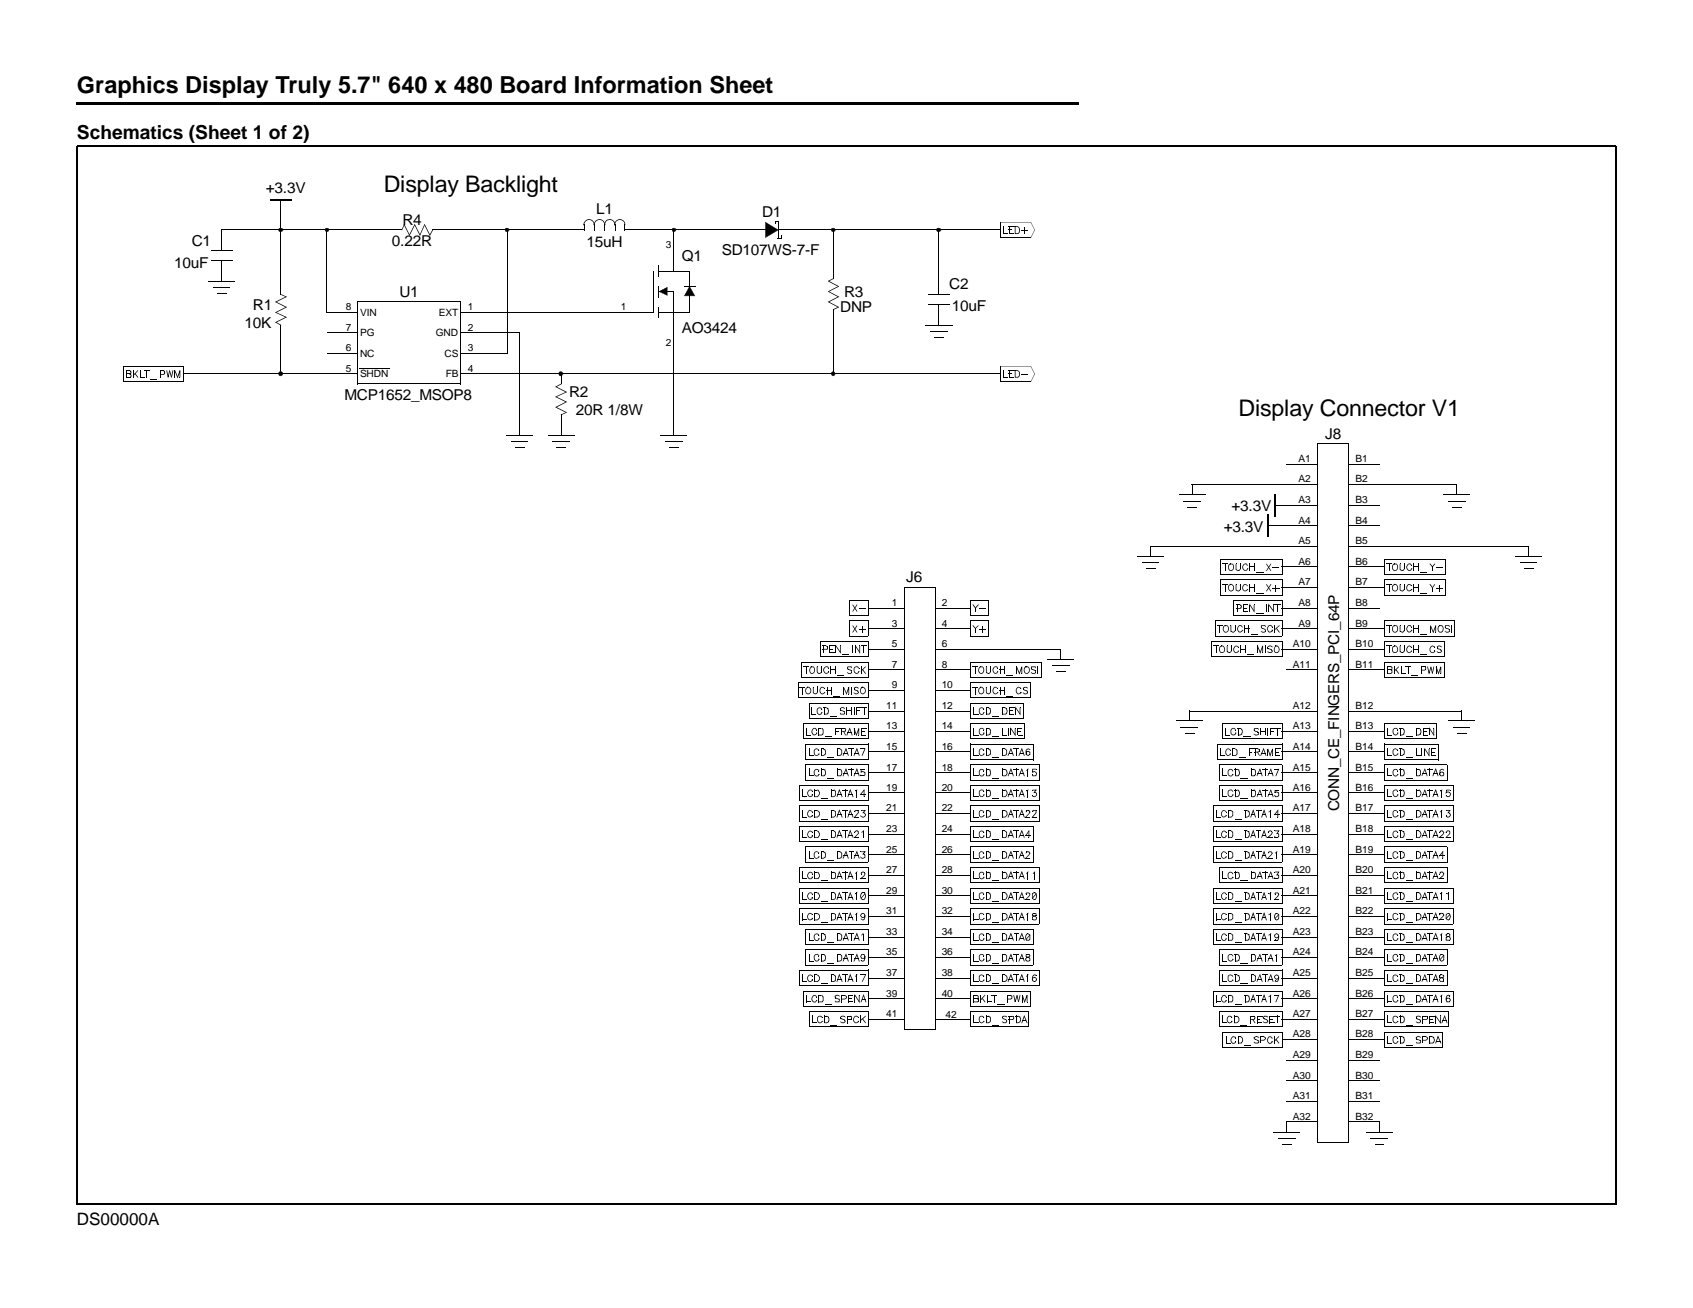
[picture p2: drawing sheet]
<svg xmlns="http://www.w3.org/2000/svg" width="279mm" height="216mm" viewBox="0 0 279 216" stroke-linecap="round" stroke-linejoin="round" font-family="sans-serif">
<defs><g id="words">
<text font-size="3.9" x="12.7" y="15.4">Graphics Display Truly 5.7&quot; 640 x 480 Board Information Sheet</text>
<g font-size="3.8">
<text x="63.3" y="31.6">Display Backlight</text>
<text x="204.4" y="68.6">Display Connector V1</text>
</g>
<text font-size="3.2" x="12.7" y="23">Schematics (Sheet 1 of 2)</text>
<text font-size="2.8" x="12.7" y="202.2">DS00000A</text>
<g font-size="2.5">
<text x="43.9" y="31.9">+3.3V</text>
<text x="98.4" y="35.4">L1</text>
<text x="125.8" y="35.8">D1</text>
<text x="31.6" y="40.5">C1</text>
<text x="64.7" y="40.5">0.22R</text>
<text x="66.4" y="37.1">R4</text>
<text x="96.8" y="40.8">15uH</text>
<text x="28.8" y="44.2">10uF</text>
<text x="112.5" y="43.1">Q1</text>
<text x="119.1" y="42">SD107WS-7-F</text>
<text x="156.7" y="47.7">C2</text>
<text x="41.7" y="51.2">R1</text>
<text x="65.9" y="49.1">U1</text>
<text x="138.7" y="51.6">DNP</text>
<text x="139.3" y="49.1">R3</text>
<text x="157.1" y="51.4">10uF</text>
<text x="40.3" y="54.1">10K</text>
<text x="112.5" y="54.9">AO3424</text>
<text x="56.9" y="66">MCP1652_MSOP8</text>
<text x="93.9" y="65.6">R2</text>
<text x="95" y="68.5">20R 1/8W</text>
<text x="218.7" y="72.4">J8</text>
<text x="202" y="87.8">+3.3V</text>
<text x="203.2" y="84.4">+3.3V</text>
<text x="149.6" y="96.1">J6</text>
<text x="221" y="133.9" transform="rotate(-90 221 133.9)">CONN_CE_FINGERS_PCI_64P</text>
</g>
<g font-size="1.7">
<text x="109.9" y="41">3</text>
<text x="57.1" y="51.2">8</text>
<text x="59.4" y="52.1">VIN</text>
<text x="72.4" y="52.1">EXT</text>
<text x="77.2" y="51.2">1</text>
<text x="102.4" y="51.2">1</text>
<text x="57.1" y="54.6">7</text>
<text x="57.1" y="58">6</text>
<text x="59.4" y="58.9">NC</text>
<text x="59.4" y="55.5">PG</text>
<text x="71.9" y="55.5">GND</text>
<text x="73.4" y="58.9">CS</text>
<text x="77.2" y="54.6">2</text>
<text x="77.2" y="58">3</text>
<text x="109.9" y="57.1">2</text>
<text x="57.1" y="61.3">5</text>
<text x="59.4" y="62.3">SHDN</text>
<text x="73.6" y="62.3">FB</text>
<text x="77.2" y="61.3">4</text>
<text x="214.3" y="76.3">A1</text>
<text x="223.7" y="76.3">B1</text>
<text x="214.3" y="79.6">A2</text>
<text x="214.3" y="83.1">A3</text>
<text x="223.7" y="79.6">B2</text>
<text x="223.7" y="83.1">B3</text>
<text x="214.3" y="89.8">A5</text>
<text x="214.3" y="86.4">A4</text>
<text x="223.7" y="89.8">B5</text>
<text x="223.7" y="86.4">B4</text>
<text x="214.3" y="93.2">A6</text>
<text x="223.7" y="93.2">B6</text>
<text x="147.2" y="100.1">1</text>
<text x="155.4" y="100.1">2</text>
<text x="214.3" y="100.1">A8</text>
<text x="214.3" y="96.6">A7</text>
<text x="223.7" y="100.1">B8</text>
<text x="223.7" y="96.6">B7</text>
<text x="147.2" y="106.8">5</text>
<text x="147.2" y="103.4">3</text>
<text x="155.4" y="106.8">6</text>
<text x="155.4" y="103.4">4</text>
<text x="213.4" y="106.8">A10</text>
<text x="214.3" y="103.4">A9</text>
<text x="223.7" y="103.4">B9</text>
<text x="223.7" y="106.8">B10</text>
<text x="147.2" y="110.2">7</text>
<text x="147.2" y="113.6">9</text>
<text x="155.4" y="110.2">8</text>
<text x="155.4" y="113.6">10</text>
<text x="213.4" y="110.2">A11</text>
<text x="223.7" y="110.2">B11</text>
<text x="146.3" y="116.9">11</text>
<text x="155.4" y="116.9">12</text>
<text x="213.4" y="116.9">A12</text>
<text x="223.7" y="116.9">B12</text>
<text x="146.3" y="120.4">13</text>
<text x="146.3" y="123.8">15</text>
<text x="155.4" y="120.4">14</text>
<text x="155.4" y="123.8">16</text>
<text x="213.4" y="120.4">A13</text>
<text x="213.4" y="123.8">A14</text>
<text x="223.7" y="120.4">B13</text>
<text x="223.7" y="123.8">B14</text>
<text x="146.3" y="130.6">19</text>
<text x="146.3" y="127.2">17</text>
<text x="155.4" y="130.6">20</text>
<text x="155.4" y="127.2">18</text>
<text x="213.4" y="130.6">A16</text>
<text x="213.4" y="127.2">A15</text>
<text x="223.7" y="130.6">B16</text>
<text x="223.7" y="127.2">B15</text>
<text x="146.3" y="137.4">23</text>
<text x="146.3" y="133.9">21</text>
<text x="155.4" y="137.4">24</text>
<text x="155.4" y="133.9">22</text>
<text x="213.4" y="133.9">A17</text>
<text x="213.4" y="137.4">A18</text>
<text x="223.7" y="133.9">B17</text>
<text x="223.7" y="137.4">B18</text>
<text x="146.3" y="140.7">25</text>
<text x="155.4" y="140.7">26</text>
<text x="213.4" y="140.7">A19</text>
<text x="223.7" y="140.7">B19</text>
<text x="146.3" y="147.5">29</text>
<text x="146.3" y="144.1">27</text>
<text x="155.4" y="147.5">30</text>
<text x="155.4" y="144.1">28</text>
<text x="213.4" y="144.1">A20</text>
<text x="213.4" y="147.5">A21</text>
<text x="223.7" y="144.1">B20</text>
<text x="223.7" y="147.5">B21</text>
<text x="146.3" y="150.9">31</text>
<text x="146.3" y="154.3">33</text>
<text x="155.4" y="150.9">32</text>
<text x="155.4" y="154.3">34</text>
<text x="213.4" y="150.9">A22</text>
<text x="213.4" y="154.3">A23</text>
<text x="223.7" y="150.9">B22</text>
<text x="223.7" y="154.3">B23</text>
<text x="146.3" y="161.1">37</text>
<text x="146.3" y="157.7">35</text>
<text x="155.4" y="161.1">38</text>
<text x="155.4" y="157.7">36</text>
<text x="213.4" y="161.1">A25</text>
<text x="213.4" y="157.7">A24</text>
<text x="223.7" y="161.1">B25</text>
<text x="223.7" y="157.7">B24</text>
<text x="146.3" y="164.5">39</text>
<text x="146.3" y="167.9">41</text>
<text x="155.4" y="164.5">40</text>
<text x="213.4" y="164.5">A26</text>
<text x="213.4" y="167.9">A27</text>
<text x="223.7" y="164.5">B26</text>
<text x="223.7" y="167.9">B27</text>
<text x="156" y="168">42</text>
<text x="213.4" y="171.2">A28</text>
<text x="223.7" y="171.2">B28</text>
<text x="213.4" y="174.7">A29</text>
<text x="213.4" y="178.1">A30</text>
<text x="223.7" y="174.7">B29</text>
<text x="223.7" y="178.1">B30</text>
<text x="213.4" y="181.4">A31</text>
<text x="213.4" y="184.8">A32</text>
<text x="223.7" y="181.4">B31</text>
<text x="223.7" y="184.8">B32</text>
</g>
</g></defs>
<g fill="#000">
<path d="M12.7 16.8v.4zM36.6 37.9v1.8zM36.6 39.6v1.7zM46.3 33.2l.1 1.8zM46 37.7a.44 .44 0 0 1 .7 .3l-.2-.3h-.2h-.2l-.1 .3 .1 .1 .2 .1 .3-.1 .1-.1a.36 .36 0 0 1-.6 .3 .36 .36 0 0 1-.1-.6zM53.7 37.7l.3-.1 .3 .2-.1 .2-.1-.3h-.3l-.1 .3 .1 .2h.3l.1-.2a.33 .33 0 0 1-.5 .2 .33 .33 0 0 1 0-.5zM64.6 37.9l1.7 .1zM66.3 37.9l.1 .1zM66.7 37.1h.1l-.4 .9-.1-.1zM66.7 37l.1 .1zM66.6 37.1h.2zM66.7 37.1h.1l.8 1.7v.1z"/>
<path d="M68.4 37l.1 .1-.9 1.7h-.1zM68.4 37.1h.1l.9 1.7h-.1zM69.3 38.8v.1zM70 37.1h.1l-.7 1.7h-.1zM69.3 38.8h.1zM70 37l.1 .1zM70 37.1h.1zM70 37.1h.1l.9 1.7h-.1zM70.9 38.8l.1 .1zM71.4 37.9l.1 .1-.5 .8h-.1zM70.9 38.8h.1zM71.4 37.9l.1 .1z"/>
<path d="M71.4 37.9l1.6 .1zM83.4 37.7a.34 .34 0 0 1 .4-.1 .34 .34 0 0 1 .2 .4l-.1-.3h-.2h-.2l-.1 .3 .1 .1 .2 .1 .3-.2a.34 .34 0 0 1-.5 .2 .34 .34 0 0 1-.1-.5zM94.7 37.9l1.8 .1zM96.4 37h.1v1h-.1zM96.3 37.1h.1zM96.3 37.1l.1 .1zM98 37h.1v1h-.1zM98 37.1h.1zM96.6 36.4a.91 .91 0 0 1 1-.2 .91 .91 0 0 1 .5 .9h-.1l-.2-.6-.6-.2-.5 .2-.3 .6h-.1zM98 37.1l.1 .1zM99.7 37h.2v1h-.2zM99.7 37.1h.2z"/>
<path d="M98.3 36.4a.92 .92 0 0 1 1-.2 .92 .92 0 0 1 .6 .9h-.2l-.2-.6-.6-.2-.5 .2-.3 .6h-.1zM99.7 37.1l.2 .1zM101.5 37h.1v1h-.1zM101.5 37.1h.1zM100.1 36.3a.96 .96 0 0 1 1.5 .8h-.1l-.3-.6-.6-.2-.4 .1-.3 .4v.3h-.2l.1-.4zM101.4 37.1h.1zM101.4 37.1l.1 .1zM103.1 37h.1v1h-.1zM103.1 37.1h.1zM101.6 36.4a.91 .91 0 0 1 1-.2 .91 .91 0 0 1 .6 .9h-.1l-.3-.6-.5-.2-.6 .2-.2 .6h-.1zM103.1 37.9l1.8 .1zM111 37.7l.2-.1 .3 .2v.2l-.1-.3h-.4v.4l.1 .1h.2l.2-.2a.33 .33 0 0 1-.5 .2 .33 .33 0 0 1 0-.5z"/>
<path d="M124 37.9l1.7 .1zM125.6 37.9h.8v.1h-.8zM126.3 39.2l2.1-1.2zM127.9 36.6h.6v.1h-.6zM127.9 36.6h.1v.4h-.1zM128.4 36.6h.1zM128.4 39.2h.6v.1h-.6zM128.4 37.9h.7v.1h-.7zM128.4 37.9v.1zM126.3 36.6l2.1 1.3zM128.9 38.9h.1v.4h-.1zM129.1 37.9l1.7 .1z"/>
<path d="M137.3 37.7l.2-.1 .3 .2v.2l-.1-.3h-.4l-.1 .3 .2 .2h.2l.2-.2a.33 .33 0 0 1-.5 .2 .33 .33 0 0 1 0-.5zM154.6 37.7a.44 .44 0 0 1 .7 .3l-.2-.3h-.2h-.2l-.1 .3 .1 .1 .2 .1 .3-.1v-.1a.32 .32 0 0 1-.1 .3 .32 .32 0 0 1-.4 0 .4 .4 0 0 1-.1-.6zM164.2 37.9l.9 .1zM165.1 36.7h5l.7 1.3-.7 1.2 .7-1.2-.6-1.3zM165.5 37.3h.2v1.3h-.2zM165.6 38.5h.7v.1h-.7zM166.5 37.3h.8v.2h-.8zM166.5 37.4h.1v1.2h-.1zM166.5 37.9h.5v.1h-.5zM166.5 38.5h.8v.1h-.8zM167.5 37.3l.1 .1zM167.5 37.3v.2z"/>
<path d="M167.5 37.4h.1v1.2l-.1-.1h.5l.2-.3-.1-.5-.2-.2h-.4v-.2a.68 .68 0 0 1 .8 .5 .68 .68 0 0 1-.3 .8h-.5zM168.6 38h1.1v.2h-1.1zM169 37.5h.2v1.1h-.2zM34.4 46.3l.1 .2zM34.8 41.3l.1 .1zM34.8 43l.1 .1zM35.2 47.3v.2zM35.8 48.4l.1 .1zM35.9 48.4h1.5v.1h-1.5zM36.6 44.7v1.7zM36.6 43v1.8zM45.4 53.2l.2 .1z"/>
<path d="M45.5 53.1l1.7-.8 .2 .1-1.8 .9zM45.5 51.5l1.7-.8 .1 .1-1.7 .8zM45.4 49.8l.2 .1zM45.5 49.8l1.7-.9 .1 .1-1.7 .9zM45.5 49.8v.1zM45.5 53.1v.2zM46.3 53.6l.1 1.7zM46.3 46.8l.1 1.8zM46.4 53.6v.1zM45.6 53.1l.8 .5-.1 .1-.8-.4zM46.3 48.5v.2zM45.4 51.6l.1-.1 1.7 .8v.1z"/>
<path d="M47.2 50.7h.1zM47.2 48.9l.1 .1zM47.3 50.7l-.1 .1zM45.6 49.8l1.7 .9-.1 .1-1.7-.9zM47.2 48.9v.2zM46.4 48.6l.8 .3v.1l-.9-.3zM59 49.8v.1zM75.9 49.8h.2zM104.4 51.5h1.8v.1h-1.8zM106.1 51.5h1.8v.1h-1.8zM108.6 47.2h.2v1.8h-.2zM108.6 43.8h.2v1.9h-.2z"/>
<path d="M108.6 50.6h.2v1.8h-.2zM108.8 48.1l1.4 .7zM110.1 47.4l.1 1.3zM108.8 48.1l1.3-.7zM111.1 53.1h.2v1.9h-.2zM111.1 43h.2v1.8h-.2zM111.1 51.5h.2v1.8h-.2zM111.1 41.3h.2v1.8h-.2zM112 44.7h1.9v.1h-1.9zM112 51.5h1.9v.1h-1.9zM112.9 47.2h1.8v.1h-1.8zM112.9 48.8l1.8 .1z"/>
<path d="M113.8 47.3l-.9 1.6zM113.8 47.3l.9 1.5zM136.7 49.8l1.6-.9 .2 .1-1.7 .9zM136.7 48v.2zM136.7 46.3v.2zM136.7 48.1l.1 .1zM136.7 48.1l1.6-.9 .1 .1-1.6 .9zM136.7 46.4l.1 .1zM136.7 46.4l.8-.4v.1l-.7 .4zM137.5 51.1v1.7zM137.5 44.3v1.7zM137.4 51.1l.1 .1z"/>
<path d="M137.5 51.1l.8-.4 .1 .1-.9 .4zM137.5 46h.1zM138.4 50.7v.1zM136.6 49.8h.2l1.6 .9-.1 .1zM136.8 48.1l1.6 .8-.1 .1-1.6-.8zM138.4 47.2v.1zM136.8 46.4l1.6 .8-.1 .1-1.6-.8zM138.3 47.2l.2 .1zM138.3 50.7h.2zM152.8 53.6v.1zM153.5 54.6v.2zM154.2 55.6v.2z"/>
<path d="M154.2 55.6h1.5v.2h-1.5zM154.9 51.9l.1 1.8zM154.9 46.8l.1 1.8zM154.9 50.2l.1 1.8zM156.6 48.5l.1 .2zM20.9 61.1h.1v1.2h-.1zM20.9 61.1h.5v.1h-.5zM20.9 61.7h.6v.1h-.6zM20.9 62.2h.7v.1h-.7zM21.4 61.1l.2 .1-.1 .1 .2 .1-.1 .3-.2 .1v-.1l.3 .2v.2l-.1 .1-.1-.1 .1 .2h-.1l.1-.2h.1h-.1v-.1l.1-.1-.1 .1-.1-.2h.1l-.1 .1-.3-.2 .3-.1 .1 .1-.1-.1 .1-.1h.1h-.1l.1-.1h-.1h-.1l.1-.2-.1 .1-.1-.1zM22 61.1h.1v1.2h-.1zM21.9 62h.2z"/>
<path d="M22.2 61.7l.1-.1zM22.2 61.7l.1-.1 .5 .6-.1 .1zM22.7 61.1l.1 .1zM22.7 61.1l.1 .1-.7 .8-.1-.1zM22.7 62.3h.1zM23.1 61.1h.1v1.2h-.1zM23.1 62.2h.7v.1h-.7zM23.9 61.1h.8v.1h-.8zM24.2 61.1h.1v1.2h-.1zM24.8 62.6h1v.1h-1zM26.4 61.7l.1 .2zM26.4 61.1h.6v.1h-.6z"/>
<path d="M26.4 61.2h.2v1.1h-.2zM27 61.1l.2 .1-.1 .1 .2 .1v.2l-.1 .1-.1-.1 .1 .2-.7 .1v-.2h.5v.2l-.1-.1 .3-.1-.1-.1h.2h-.2l.1-.2h-.1l.1-.2-.1 .1-.2-.1zM27.5 61.1l.1 .1zM27.5 61.2h.1l.2 1.1h-.1l.2-1.1h.1h-.1h.1l-.2 1.1h-.1zM27.9 61.2h.1l.4 1.1h-.2h.2h-.2zM28.5 61.2h.1l-.2 1.1h-.2zM28.5 61.1l.1 .1zM28.8 61.2h.1v1.1h-.1zM28.8 61.2h.1l.5 1.1h-.1l-.5-1.1h.1zM29.6 62.3h.2zM29.6 61.2h.2v1.1h-.2v-1.1h.2l-.5 1.3v-.2zM30.2 61.7l.9 .1z"/>
<path d="M46 61.4a.36 .36 0 0 1 .4-.1 .36 .36 0 0 1 .3 .4l-.2-.3h-.2l-.2 .1-.1 .2 .1 .2 .2 .1 .2-.1 .2-.2a.38 .38 0 0 1-.6 .3 .38 .38 0 0 1-.1-.6zM59 63.4h.1zM76 63.3l.1 .1zM85 73.9h1.6v.1h-1.6zM85.8 70.1v1.8zM91.7 67.2l1.7-.9h.2l-1.8 1zM91.7 65.4v.2zM91.7 63.8v.1zM91.7 65.5l.1 .1zM91.7 65.4l1.7-.7 .1 .1-1.7 .8zM91.7 63.8l.1 .1zM91.7 63.8l.9-.5v.1l-.8 .5z"/>
<path d="M91.8 73.9h1.6v.1h-1.6zM92.6 70.1v1.8zM92.6 68.4v1.8zM92.6 61.7v1.7zM92.5 68.4l.1 .1zM92.6 68.4l.8-.4 .1 .1-.9 .4zM92.6 63.3l.1 .1zM92.3 61.4a.35 .35 0 0 1 .4-.1 .35 .35 0 0 1 .2 .4l-.1-.3h-.4l-.2 .2v.2l.2 .2h.3l.2-.3a.37 .37 0 0 1-.5 .4 .37 .37 0 0 1-.1-.7zM93.5 68v.2zM91.6 67.2h.2l1.7 .8-.1 .1zM91.8 65.4l1.7 .9-.1 .1-1.7-.8zM93.5 64.7v.1z"/>
<path d="M91.8 63.8l1.7 .9-.1 .1-1.7-.9zM93.4 64.7h.1zM93.4 68l.1 .1zM110.5 73.9h1.6v.1h-1.6zM111.2 70.1l.1 1.8zM137.3 61.4a.31 .31 0 0 1 .3-.1 .31 .31 0 0 1 .2 .4l-.3-.3-.3 .2v.2l.3 .2 .2-.1 .1-.2a.35 .35 0 0 1-.4 .4 .35 .35 0 0 1-.2-.6zM164.3 61.7l.8 .1zM165.1 60.5h5l.7 1.2-.7 1.3 .7-1.3-.6-1.2zM165.5 61.1h.2v1.2h-.2zM165.6 62.2h.7v.1h-.7zM166.5 61.1h.8v.1h-.8zM166.5 61.2h.1v1.1h-.1z"/>
<path d="M166.5 61.7h.5v.1h-.5zM166.5 62.2h.8v.1h-.8zM167.5 61.1l.1 .1zM167.5 61.1v.1zM167.5 61.2h.1v1.1l-.1-.1h.5l.2-.3-.1-.5-.2-.2h-.4v-.1a.67 .67 0 0 1 .8 .4 .67 .67 0 0 1-.2 .8h-.6zM168.6 61.7h1.1v.2h-1.1zM217.4 73.2h.1zM140.7 99.8h.1zM140.7 99.9l.1-.1 .7 1.1h-.1zM141.4 99.8l.1 .1zM141.4 99.8l.1 .1-.7 1h-.1zM160.5 99.8h.1z"/>
<path d="M160.5 99.9l.1-.1 .4 .6h-.1zM161.4 99.7l.1 .2zM161.4 99.8l.1 .1-.5 .5-.1-.1zM189.1 93.8h1.7v.1h-1.7zM189.9 90.2v1.7zM196 83.6h1.6v.2h-1.6zM196.7 80l.1 1.7zM201.7 96.4h.9v.1h-.9zM201.7 93h.9v.2h-.9zM202.1 96.4h.2v1.2h-.2zM202.1 93h.2v1.3h-.2zM203 96.4l.1 .1z"/>
<path d="M203 93l.1 .1zM203 93l.1 .2zM203.1 96.4v.1zM203.1 93v.2zM202.8 96.5h.3l-.3 .2v.5l.2 .3h.2l.3-.2v-.3l-.1-.3-.2-.2h-.1v-.1a.64 .64 0 0 1 .5 .4 .64 .64 0 0 1-.2 .7l-.1 .1a.62 .62 0 0 1-.6-.3 .62 .62 0 0 1 .1-.8zM202.8 93.2l.2-.2 .1 .1-.2 .2-.1 .5 .3 .3h.2l.2-.2v-.5l-.2-.3-.2 .1v-.2a.6 .6 0 0 1 .5 .4 .6 .6 0 0 1-.1 .6l-.2 .3a.64 .64 0 0 1-.6-.4 .64 .64 0 0 1 .1-.7zM203.9 96.4l.1 .1zM203.9 93l.1 .1zM203.9 96.5h.1v1v-.2l.4 .3v-.1l.1-.1 .1 .1-.1-.1 .1-.1 .1 .1h-.1l.2-.2-.2 .3-.3 .1-.4-.2zM203.9 93.1h.1v1v-.1l.4 .3v-.2h.1h.1h-.1l.1-.1 .1 .1-.1-.1 .2-.1-.2 .3-.3 .1-.4-.2zM204.1 99.8h.5v.1h-.5zM204.1 99.8h.1v1.2h-.1z"/>
<path d="M204.6 96.4h.2v.8h-.2zM204.6 93h.2v.9h-.2zM205.2 99.8h.8v.1h-.8zM205.2 99.8h.1v1.2h-.1zM205.8 96.7h.2zM205.2 96.5l.3-.1 .4 .2-.1 .1-.4-.2-.3 .3v.4l.3 .3 .3-.1 .1-.1h.1l-.1 .1a.45 .45 0 0 1-.5 .2 .45 .45 0 0 1-.3-.4v-.4zM205.8 97.3h.1zM205.8 97.3h.2zM205.9 93.3v.1zM205.2 93.1a.36 .36 0 0 1 .6 .1l.1 .1-.1 .1-.1-.3-.3 .1-.3 .3 .2 .6h.2l.3-.2h.2l-.2 .2a.54 .54 0 0 1-.7-.1 .54 .54 0 0 1 0-.7zM205.8 93.9h.2zM205.9 93.8l.1 .1z"/>
<path d="M206.2 96.4h.1v1.2h-.1zM206.2 96.9h.8v.2h-.8zM206.2 93h.1v1.3h-.1zM206.2 93.5h.8v.1h-.8zM206.2 99.8h.1v1.2h-.1zM206.9 96.4h.1v1.2h-.1zM206.9 93h.1v1.3h-.1zM206.9 99.8h.1zM206.9 99.8h.1v1.3l-.1-.2zM207.3 97.9h1.1v.1h-1.1zM207.3 94.4h1.1v.2h-1.1zM208.9 99.8h.2z"/>
<path d="M208.9 99.8h.2v1.2h-.2zM208.9 96.5l.2-.1zM209 96.5l.1-.1 .7 1.1-.1 .1zM209 97.5v.1zM208.9 93.1h.2zM209 93.1h.1l.7 1.1h-.1zM209 94.2v.1zM209.1 88.5h.3v.1h-.3zM209.3 99.8h.1v1.2h-.1zM209.4 86.7l1.7 .1zM209.7 97.6h.1zM209.7 96.4l.1 .1z"/>
<path d="M209.7 96.4l.1 .1-.7 1.1-.1-.1zM209.7 94.2h.1zM209.7 93l.1 .1zM209.7 93.1h.1l-.7 1.1h-.1zM210 97l.1 .1zM210 93.7h1.1v.1h-1.1zM210.1 97h1v.1h-1zM210.1 99.8h.1zM210.1 99.8h.1v1.3l-.1-.2zM210.4 99.8v.1zM210.4 85.1h.2v.1h-.2zM210.4 99.8h.8v.1h-.8z"/>
<path d="M210.5 96.5l.1 .1zM210.5 96.6h.1v1h-.1zM210.7 83.4h1.7zM210.7 99.8h.2zM210.7 99.8h.2v1.2h-.2zM211.1 86.7l1.3 .1zM211.6 96.9l.8 .1zM211.6 93.5l.8 .1zM227.7 96.9l.8 .1zM227.7 93.5l.8 .1zM228.8 96.4h.8v.1h-.8zM228.8 93h.8v.2h-.8z"/>
<path d="M229.2 96.4h.1v1.2h-.1zM229.2 93h.1v1.3h-.1zM230.1 96.4l.1 .1zM230.1 96.4v.1zM230.1 93l.1 .1zM230.1 93v.2zM229.9 96.5h.3l-.3 .2v.5l.1 .2 .3 .1 .2-.2 .1-.3-.2-.5h-.3v-.1l.4 .1a.7 .7 0 0 1 .1 .9l-.2 .2a.61 .61 0 0 1-.7-.3 .61 .61 0 0 1 .2-.8zM229.8 93.2l.2-.2 .2 .1-.3 .2v.5l.1 .2 .3 .1 .2-.1 .1-.4-.2-.4h-.3v-.2h.3a.7 .7 0 0 1 .3 .9l-.1 .1a.47 .47 0 0 1-.5 .2 .47 .47 0 0 1-.4-.4zM231 96.4l.1 .1zM231 93l.1 .1zM231 96.5h.1l-.1 1 .1-.2 .4 .3-.1-.1 .2-.1v.1v-.1h.2h-.2l.1-.2h.1l-.3 .4-.3-.1 .1-.1-.1 .1-.2-.1zM231 93.1h.1l-.1 1 .1-.1 .4 .3-.1-.2h.2l.2-.1h-.2l.1-.1h.1l-.3 .4-.3-.1 .1-.1-.1 .1-.2-.1z"/>
<path d="M231.7 96.4h.1v.8h-.1zM231.7 93h.1v.9h-.1zM232.9 96.7l.1 .1zM232.3 96.5a.48 .48 0 0 1 .7 .2l-.5-.2-.3 .3v.4l.2 .3 .3-.1 .2-.1h.1l-.1 .1a.46 .46 0 0 1-.5 .2 .46 .46 0 0 1-.3-.4v-.4zM232.9 93.3l.1 .1zM232.3 93.1a.36 .36 0 0 1 .6 .1l.1 .1-.1 .1-.2-.3-.2 .1-.3 .3 .2 .6h.2l.3-.2h.1l-.1 .2a.4 .4 0 0 1-.4 .1 .4 .4 0 0 1-.3-.2l-.1-.5zM232.9 97.3h.1zM232.9 93.9h.1zM232.9 93.8l.1 .1zM233.3 96.4h.1v1.2h-.1zM233.3 96.9h.8v.2h-.8zM233.3 93h.1v1.3h-.1z"/>
<path d="M233.3 93.5h.8v.1h-.8zM234 96.4h.1v1.2h-.1zM234 93h.1v1.3h-.1zM234.4 97.9h1.1v.1h-1.1zM234.4 94.4h1.1v.2h-1.1zM235.9 96.5l.2-.1zM235.9 96.5l.2-.1 .4 .6h-.2zM235.9 93.1l.2-.1zM235.9 93.1l.2-.1 .4 .6h-.2zM236.3 97h.2v.6h-.2zM236.3 93.6h.2v.7h-.2zM236.3 97l.1 .1z"/>
<path d="M236.3 93.5l.1 .1zM236.7 96.4l.1 .1zM236.7 96.4l.1 .1-.3 .5h-.2zM236.8 93v.1zM236.7 93l.1 .1-.3 .5-.2-.1zM237 97h1.1v.1h-1.1zM237 93.7h1.1v.1h-1.1zM237.5 96.5h.1v1.1h-.1zM239.6 83.6h1.6v.2h-1.6zM240.3 80l.1 1.7zM250.9 92.8v.1zM251.5 93.8l.1 .1z"/>
<path d="M251.6 93.8h1.5v.1h-1.5zM252.2 90.2l.1 1.6zM132 113.4h.8v.1h-.8zM132.4 113.4h.1v1.2h-.1zM132.6 110h.9v.1h-.9zM133 110h.1v1.2h-.1zM133.2 113.4l.1 .1zM133.3 113.4v.1zM133 113.6l.3-.2v.1l-.2 .1-.1 .6 .1 .2 .4 .1 .2-.2 .1-.3-.1-.2-.2-.3h-.2v-.1l.3 .1a.63 .63 0 0 1 0 1 .47 .47 0 0 1-.7-.3zM133.8 110l.2 .1zM133.8 110l.1 .1zM133.9 110v.1z"/>
<path d="M133.9 116.7h.1v1.2h-.1zM133.8 110.1h.2h-.2h.1l-.2 .4 .1 .5 .3 .1 .2-.3 .1-.2-.2-.5h-.3v-.1a.6 .6 0 0 1 .6 .4 .6 .6 0 0 1-.1 .6l-.2 .2a.53 .53 0 0 1-.6-.2 .53 .53 0 0 1 0-.6zM134 117.8h.7v.1h-.7zM134.2 113.4h.1zM134.2 113.4h.1l-.1 1 .1-.1 .3 .2-.1 .1v-.1l.2 .1-.1-.1 .1-.1 .1 .1-.1-.1h.2l-.1-.1 .1-.1h.1l-.3 .4-.5-.2zM134.8 110l.1 .1zM134.9 113.4h.1v.8h-.1zM134.8 110.1h.1v.7l-.1 .1 .1-.1 .1 .2h-.1h.1v.1v-.1l.3 .2-.1-.1 .4-.1-.2 .1v-.1v.1a.39 .39 0 0 1-.6-.2zM135.5 110h.1v1h-.1zM135.6 117.1l.1 .1zM134.9 116.9l.4-.1 .3 .1 .1 .2-.4-.2-.4 .2 .1 .6 .2 .2h.2l.2-.3 .1 .1-.2 .2-.3 .1-.4-.3v-.6zM135.6 117.6l.1 .1z"/>
<path d="M135.6 117.6h.1zM135.8 107.1v.1zM135.8 106.6h.5v.1h-.5zM135.8 106.6h.1v1.2h-.1zM135.8 107.1h.7v.1l-.1-.1h.2l-.8 .1zM136 116.7h.1v1.2h-.1zM136 116.7h.3v.2h-.3zM136.3 116.7l.2 .1v.1v-.1l.2 .1v.2h-.1h.1l.1 .1-.1 .5-.1-.1h.1v.2l-.2 .1h-.5v-.1h.5v.1l-.1-.1 .3-.1-.1-.1 .1-.1h.1h-.1v-.2l.1-.1-.1 .1-.1-.2 .1-.2-.1 .1-.1-.1h-.2zM136 113.7h.1zM135.4 113.5l.4-.1 .3 .2-.5-.1-.2 .3v.3l.2 .3 .1 .1 .3-.2h.1l-.3 .3a.61 .61 0 0 1-.5-.9zM136 114.3h.1zM136 114.3h.2z"/>
<path d="M136.4 113.4h.1zM136.4 113.4h.1v1.2h-.1zM136.4 113.9l.1 .1zM136.5 113.9h.7v.1h-.7zM136.5 106.6h.1v.5h-.1zM136.3 106.6l.2 .1v.1l.1-.2v.2l-.3-.1zM136.7 110.2l.1 .1zM136.7 110.8h.1zM136.1 110.1l.5-.1 .2 .2-.1 .1h.1l-.3-.2h-.3l-.2 .4 .2 .5 .2 .1 .4-.3v.3h-.2a.57 .57 0 0 1-.6-.2 .57 .57 0 0 1 0-.6zM136.9 106.6h.8v.1h-.8zM136.9 106.6h.1v1.2h-.1zM136.9 107.1h.5v.1h-.5z"/>
<path d="M136.9 107.7h.8v.1h-.8zM137 118.2h1.1v.1h-1.1zM137.1 110h.1v1.2h-.1zM137.1 110.5h.9v.1h-.9zM137.1 113.4h.1zM137.1 113.4h.1v1.2h-.1zM137.5 114.9l.1 .1zM137.6 114.9h1.1v.1h-1.1zM137.8 110h.2v1.2h-.2zM137.9 106.6h.1v1.2h-.1zM138.2 111.4h1.1v.1h-1.1zM138.6 117.7h.1z"/>
<path d="M138.6 106.6h.1zM137.9 106.4l.8 1.3-.1 .1-.7-1.1zM138.7 117.2h.1v.1h-.1zM138.6 117.8l.1-.1 .1 .2h-.1zM138.7 117.2l.6 .2-.1 .1v-.2l.2 .2-.1 .4h-.6v-.1h.6v.1v-.2l.1 .1-.1-.1v-.2h.1h-.1v-.1l-.1 .1-.3-.2 .1-.1-.3 .1zM138.6 106.6h.1v1.3l-.1-.2zM139 108h1.1v.2h-1.1zM139.1 113.4h.2v1.2h-.2zM139.4 116.9v.2zM138.7 116.9l.4-.2 .3 .2-.1 .1v-.1v-.1v.1h-.2v-.2v.2h-.2v-.1l.1 .1h-.4h.1l-.1 .3 .1-.1 .1 .1h-.1zM139.1 113.4h.2l.5 1.1-.1 .1-.5-1.1 .1-.1zM139.7 116.7l.1 .1z"/>
<path d="M139.7 116.8h.1v1.1h-.1zM139.7 117.3l.1 .1zM139.8 117.3h.8v.1h-.8zM139.8 110.9v.1zM139.8 111h.1h.1l-.1 .1zM140 114.5l.1 .1zM140 113.4h.1v1.1h-.1v-1.1l.1 .1-.4 1.2-.1-.2zM140.5 116.7l.1 .1zM140.5 116.8h.1v1.1h-.1zM140.5 110.2l.1 .1zM139.9 110h.6l.1 .2h-.1v-.2v.1l-.6-.1 .1 .1-.1 .2-.1-.1h.1l-.1 .1h.1l.1 .1-.1 .1 .1-.1 .1 .1v.1v-.1l.3 .1 .1 .2-.1-.1v-.1v.1l-.5-.2v-.1h.1l-.2-.1zM140.5 110.6h.1v.2h-.1z"/>
<path d="M140.5 113.4h.1zM140.5 113.4h.1v1.2h-.1zM140 111l.1 .1v.1v-.1h.2v.1l.2-.2v.1v-.1h.1h-.1v-.3h.1l-.1 .4-.4 .1-.2-.1zM140.7 106.6h.1v1.2h-.1zM140.7 103.3h.1zM140.7 103.3h.1l.7 1-.1 .1zM140.7 104.3l.1 .1zM140.7 100.9l.1 .1zM140.9 116.7l.1 .1zM140.9 116.8h.1v1.1h-.1zM140.9 113.6h.1v.3h-.1zM140.9 114.3v.1z"/>
<path d="M140.9 113.7l.3 .2-.1 .1v-.2l.5 .2-.1 .2 .1-.1 .1 .1v.2l-.1 .1-.4 .1-.2-.1 .1-.1 .1 .1v.1v-.1h.2v.1l.1-.2 .1 .1-.1-.1 .1-.1 .1 .1-.1-.2h.1h-.2l.1-.2h-.2v-.1v.1h-.3l-.1-.1 .1-.1-.2 .1zM140.9 114.4l.1-.1 .1 .1-.1 .1zM141.1 106.6h.1v1.2h-.1zM141.4 116.7h.7v.2h-.7zM141.4 116.8h.1v1.1h-.1zM141.4 117.3v.1zM141.4 117.3h.5v.1h-.5zM141.4 104.4h.1zM141.4 103.2l.1 .1zM141.4 103.3h.1l-.7 1.1-.1-.1zM141.4 100.9h.1zM141.7 113.5l-.1 .2z"/>
<path d="M140.9 113.5l.3-.1 .5 .1-.1 .1h-.1l.1-.1-.1 .1-.1-.1v-.1v.1h-.2v-.1v.1l-.1 .1-.1-.1 .1 .1h-.1zM141.7 110.8l.1 .1zM141.7 103.8h1.1v.1h-1.1zM141.7 100.4h1.1v.1h-1.1zM141.7 110.2l.1 .2zM141 110.1l.6-.1 .2 .3h-.1l-.2-.2-.5 .2 .1 .6 .3 .2 .3-.3 .1 .1-.2 .2a.46 .46 0 0 1-.5 .1 .46 .46 0 0 1-.2-.5v-.4zM141.8 106.6h.1zM141.1 106.4l.8 1.3-.1 .1-.7-1.1zM141.8 106.6h.1v1.3l-.1-.2zM142 110h.2v1.2h-.2zM142.1 116.7h.9v.2h-.9zM142.1 106.6h.9v.1h-.9z"/>
<path d="M142 110.8h.2zM142.2 103.4h.1v1h-.1zM142.2 113.4l.1 .1zM142.3 113.4v.1zM142.1 113.5l.2-.1v.1l-.3 .4v.3l.2 .2 .3 .1 .2-.2 .1-.3-.1-.2-.2-.3h-.2v-.1a.64 .64 0 0 1 .6 .5 .64 .64 0 0 1-.3 .7v-.1a.57 .57 0 0 1-.7-.3 .57 .57 0 0 1 .2-.7zM142.3 110.5h.1zM142.3 110.6l.1-.1 .5 .6-.1 .1zM142.5 106.6h.1v1.2h-.1zM142.5 116.7l.2 .1zM142.5 116.8h.2v1.1h-.2zM142.8 110l.1 .1zM142.1 110.7l.7-.7 .1 .1-.7 .7z"/>
<path d="M142.8 111.2h.1zM143.3 103.7l.8 .1zM143.3 100.4h.8zM143.3 117.3l.8 .1zM143.3 107.1l.8 .1zM143.3 110.5l.8 .1zM143.3 113.9h.8zM159.4 117.3l.8 .1zM159.4 103.7l.8 .1zM159.4 110.5l.8 .1zM159.4 113.9h.8zM159.4 100.4h.8z"/>
<path d="M160.5 110h.9v.1h-.9zM160.5 113.4h.9v.1h-.9zM160.5 103.3l.1-.1zM160.5 103.3l.1-.1 .4 .5-.1 .1zM160.7 116.7h.1v1.2h-.1zM160.7 117.8h.7v.1h-.7zM160.9 103.7h.1v.7h-.1zM160.9 110h.1v1.2h-.1zM160.9 113.4h.1v1.2h-.1zM160.9 100.4h.1v.6h-.1zM160.9 103.7l.1 .1zM160.9 100.3l.1 .2z"/>
<path d="M161.4 103.2l.1 .1zM161.4 103.2l.1 .1-.5 .5-.1-.1zM161.6 103.8h1.1v.1h-1.1zM161.6 100.4h1.1v.1h-1.1zM161.8 110v.1zM161.8 113.4v.1zM161.8 110l.1 .1zM161.7 110h.1v.1l-.2 .2v.4l.1 .3 .4 .1-.1 .1 .3-.4v-.5l-.2-.2h-.3v-.1a.59 .59 0 0 1 .6 .4 .59 .59 0 0 1-.1 .6l-.2 .1a.57 .57 0 0 1-.7-.2 .57 .57 0 0 1 .1-.7zM161.8 113.4l.1 .1zM161.5 113.6l.3-.2 .1 .1-.3 .1v.6l.1 .2 .4 .1h-.1l.3-.3v-.4l-.2-.3h-.3v-.1l.4 .1a.66 .66 0 0 1 0 1h-.1a.47 .47 0 0 1-.7-.3zM162.1 103.4h.1v1h-.1zM162.3 117.1l.1 .1z"/>
<path d="M161.6 116.9l.4-.1 .4 .1v.2l-.4-.2-.3 .3 .1 .6 .4 .1 .1-.3 .1 .1a.42 .42 0 0 1-.5 .3 .42 .42 0 0 1-.4-.5zM162.3 117.6l.1 .1zM162.3 117.6h.2zM162.7 116.7h.1v1.2h-.1zM162.7 116.7h.4v.2h-.4zM162.7 110l.1 .1zM162.7 113.4h.1zM163.1 116.7l.2 .1-.1 .1 .1-.1 .2 .1v.2h-.2h.2v.1v.5l-.2-.1h.2v.2l-.2 .1h-.5v-.1h.4l.1 .1-.1-.1 .3-.1-.2-.1 .1-.1h.1h-.1v-.2l.1-.1-.1 .1-.1-.2 .1-.2v.1l-.2-.1h-.1zM162.7 110.1h.1v1v-.1l.4 .2v-.1l.1-.1 .1 .1-.1-.1h.2h-.2l.1-.2h.1l-.3 .4-.3-.1 .1-.1-.1 .1-.2-.1zM162.7 113.4h.1v1v-.1l.4 .3v-.1l.1-.1 .1 .1-.1-.1h.2l-.2-.1 .1-.1h.1l-.3 .4-.3-.1 .1-.1-.1 .1-.2-.1zM163.4 110h.1v.8h-.1zM163.4 113.4h.1v.8h-.1z"/>
<path d="M163.7 118.2h1.2v.1h-1.2zM164.6 110.2l.1 .1zM164.6 113.7h.1zM164 113.5a.46 .46 0 0 1 .7 .2l-.6-.2-.2 .3v.3l.2 .3 .2 .1 .3-.2h.1l-.1 .2a.46 .46 0 0 1-.5 .1 .46 .46 0 0 1-.3-.4v-.4zM164.6 110.8l.1 .1zM164.6 114.3h.1zM164.6 114.2l.1 .1zM164 110.1l.5-.1 .2 .3h-.1l-.2-.2h-.2l-.3 .4 .2 .5 .2 .1 .3-.3 .1 .1-.1 .2a.55 .55 0 0 1-.7-.1 .55 .55 0 0 1 0-.7zM165 110l.1 .1zM165 110.1h.1v1.1h-.1zM165 110.5v.1zM165 113.4h.1v1.2h-.1z"/>
<path d="M165 113.9h.8v.1h-.8zM165 110.5h.8v.1h-.8zM165.4 116.7h.2v1.2h-.2zM165.4 116.7h.4v.2h-.4zM165.8 116.7l.2 .1-.1 .1 .1-.1 .2 .1v.2h-.1h.1l.1 .1-.1 .5-.1-.1h.1v.2l-.2 .1h-.5v-.1h.5v.1l-.1-.1 .3-.1-.1-.1v-.1h.2h-.2v-.2l.2-.1-.2 .1v-.2l.1-.2-.1 .1-.2-.1h-.1zM165.7 110l.1 .1zM165.7 110.1h.1v1.1h-.1zM165.7 113.4h.1v1.2h-.1zM166.1 111.4v.1zM166.1 114.9h1.1v.1h-1.1zM166.1 111.4h1.1v.1h-1.1zM166.5 116.7h.9v.2h-.9z"/>
<path d="M166.5 116.8h.2v1.1h-.2zM166.5 117.3h.6v.1h-.6zM166.6 117.8h.8v.1h-.8zM167.6 116.8h.1v1.1h-.1zM167.7 110.1h.1v1.1h-.1zM167.7 110.1l.1-.1 .5 1.1-.1 .1-.5-1.1h.1zM168.3 116.7l.1 .1zM167.6 116.6l.8 1.3h-.1l-.7-1.1zM168.3 116.8h.1v1.3l-.1-.2zM168.4 113.7h.2zM167.9 113.5l.2-.1 .5 .2-.2 .1-.4-.2-.2 .2v.4l.1 .3 .2 .1 .5-.2a.47 .47 0 0 1-.9 .1l-.1-.6zM168.4 114.3h.2z"/>
<path d="M168.4 114.2l.2 .1zM168.6 111.2h.1zM168.6 110l.1 .1v1.1h-.1v-1.1h.1l-.5 1.3v-.3zM168.8 113.6h.1v.3h-.1zM168.9 114.3l-.1 .1zM168.9 113.7l.2 .2-.1 .1 .1-.2 .5 .2-.1 .2 .1-.1v.1l-.1 .3-.4 .1-.2-.1 .1-.1 .1 .1v.1v-.1h.2v.1l.2-.2v.1v-.2l.1 .1h-.1v-.2h.1h-.2l.2-.2h-.3l.1-.1-.1 .1h-.3l-.1-.1 .1-.1-.1 .1zM168.8 114.4l.1-.1 .1 .1-.1 .1zM169.3 110l.1 .1zM169.3 110v.1zM169 110.2l.3-.2 .1 .1-.3 .2v.4l.2 .4h.3l.2-.3v-.5l-.2-.2h-.3v-.1a.59 .59 0 0 1 .6 .3 .59 .59 0 0 1-.1 .7l-.2 .2a.64 .64 0 0 1-.6-.3 .64 .64 0 0 1 0-.7zM169.6 113.5v.2zM168.8 113.5l.3-.1 .5 .1-.1 .1v-.1v.1l-.2-.1v-.1v.1h-.2v-.1v.1l-.1 .1-.1-.1 .1 .1h-.1z"/>
<path d="M170.1 111h.2zM170.2 111h.1l-.1 .1zM170.8 110.2l.2 .1zM170.2 110h.7l.1 .2h-.2v-.2v.1l-.6-.1 .1 .1v.1h-.2h.2l-.1 .1h.1l-.1 .2 .1-.1 .2 .1-.1 .1 .1-.1 .3 .1v.2l-.1-.1 .1-.1-.1 .1-.5-.2v-.1h.1l-.2-.1zM170.8 110.6h.2v.2h-.2zM170.3 111l.2 .1-.1 .1v-.1h.3v.1l.1-.2 .1 .1v-.1h.1h-.2v-.3h.2l-.1 .4-.5 .1-.2-.1zM171.2 110h.2v1.2h-.2zM174.4 110.8h1.5v.1h-1.5zM175 107.1l.1 1.7zM196.2 117.3l.1 1.7zM200.3 106.6h.8v.1h-.8zM200.7 106.6h.1v1.2h-.1z"/>
<path d="M200.9 103.2h.8v.1h-.8zM201.3 103.2h.1v1.2h-.1zM201.5 106.6l.1 .1zM201.6 106.6v.1zM201.6 106.5v.2zM201.3 106.7l.2-.1 .1 .1-.2 .1-.1 .5 .2 .3 .3 .1 .2-.2 .1-.3-.1-.4-.2-.1h-.2v-.1h.3a.68 .68 0 0 1 .2 .9l-.3 .3h-.3a.7 .7 0 0 1-.2-1.1zM202.1 103.2l.1 .1zM202.2 103.2l.1 .1zM202.1 103.2h.1v.1l-.2 .2-.1 .4 .2 .3 .3 .1 .2-.3 .1-.2-.2-.5h-.3v-.1a.58 .58 0 0 1 .6 .7 .58 .58 0 0 1-.8 .4l-.1-.1a.68 .68 0 0 1 .2-1zM202.2 103.2v.1zM202.5 106.6h.1zM202.5 106.6h.1l-.1 1v-.1l.4 .3v-.1l.1-.1 .1 .1-.1-.1h.2l-.1-.1 .2-.1-.4 .4-.3-.1 .1-.1-.1 .1-.1-.1z"/>
<path d="M203.1 103.2l.1 .1zM203.2 106.6h.1v.8h-.1zM203.1 103.3h.1l-.1 1 .1-.2 .4 .3-.1-.1 .2-.1v.1l-.1-.1h.2h-.1l.2-.2-.2 .3-.3 .1-.1-.1v-.1v.1l-.2-.1zM203.8 103.2h.1v.8h-.1zM204.1 100.4l.1 .1zM204.6 99.8l.3 .1-.2 .1h.2v.2v.1l-.2-.1 .2 .2-.7 .1v-.1h.4v.1v-.1h.3l-.2-.1 .2-.1h-.1l.1-.2-.1 .1-.1-.2h.1v.1l-.2-.1zM204.3 106.9h.1zM203.8 106.7l.2-.1 .4 .2-.1 .1-.4-.2-.2 .3v.3l.2 .4 .4-.3 .1 .2a.47 .47 0 0 1-.5 .2 .47 .47 0 0 1-.4-.4v-.4zM204.3 107.4l.1 .1zM204.3 107.4l.2 .1zM204.7 106.6h.2v1.2h-.2zM204.7 107.1h.8v.1h-.8z"/>
<path d="M205 103.5h.1zM204.4 103.3l.3-.1 .4 .3h-.1l-.1-.2h-.3l-.3 .4 .2 .5 .2 .1 .3-.3 .1 .1-.2 .2a.55 .55 0 0 1-.7-.2 .55 .55 0 0 1 .1-.6zM205 104l.1 .1zM205.2 100.3h.5v.1h-.5zM205.3 100.8h.7v.2h-.7zM205.3 103.2h.2v1.2h-.2zM205.3 103.7h.9v.1h-.9zM205.4 106.6h.1v1.2h-.1zM205.8 108h1.1v.2h-1.1zM206.1 103.2h.1v1.2h-.1zM206.4 104.6h1.2v.1h-1.2zM206.2 99.6l.8 1.3h-.1l-.7-1z"/>
<path d="M207.3 101.2h1.1v.2h-1.1zM207.5 106.6h.1v1.2h-.1zM207.5 106.6h.1l.4 1.1h-.1l-.4-1.1h.1zM208.2 104.1l-.1 .1zM208.1 104.2h.2zM208.3 107.7l.1 .1zM208.3 106.6h.1v1.1h-.1v-1.1h.1l-.4 1.3-.1-.2zM208.8 106.6h.1v1.2h-.1zM208.8 103.5l.1-.1zM208.2 103.2h.6l.1 .2-.1 .1v-.3v.1h-.6h.1l-.1 .1h-.1h.1l-.1 .2 .1-.1v.2l.1-.1v.2v-.1l.5 .2a.4 .4 0 0 1-.1 .5 .4 .4 0 0 1-.5-.1l.1-.1 .1 .1v.1v-.1h.2v.1l.1-.2 .1 .1-.1-.1h.1l.1 .1-.1-.3h.1l-.1 .1-.1-.2h.1h-.1h-.1l.1-.1-.1 .1-.4-.2-.1-.1zM209.2 106.8h.1v.3h-.1zM209.2 107.5v.1z"/>
<path d="M209.2 107l.2 .1v.1v-.2l.5 .2-.1 .2 .1-.1 .1 .1v.2l-.2 .2-.6-.1 .2-.1 .1 .1-.1 .1 .1-.1h.2v.1l.1-.2 .1 .1-.1-.1 .1-.1 .1 .1-.1-.2h.1h-.2v-.1h.1l-.2-.1 .1-.1-.1 .1h-.3l-.1-.1 .1-.1-.2 .1zM209.3 107.5l.1 .1-.1 .1-.1-.1zM209.9 103.5l.1 .1zM209.3 103.3a.42 .42 0 0 1 .4-.1 .42 .42 0 0 1 .3 .3l-.2-.2h-.3l-.3 .4v.2l.2 .3h.5v-.2h.1v.3h-.2a.54 .54 0 0 1-.6-.2 .54 .54 0 0 1 0-.6zM209.9 104h.1zM210 106.7v.2zM209.2 106.7l.5-.1 .3 .1-.1 .1h-.1l.1-.1-.1 .1-.1-.1v-.1v.1h-.2l-.1-.1 .1 .1-.1 .1-.1-.1 .1 .1h-.1zM209.3 99.6l.9 1.3h-.1l-.8-1zM210.3 103.2h.1v1.2h-.1zM210.2 104h.2zM210.5 106.6h.1zM210.5 106.6l.1 .1z"/>
<path d="M210.6 106.6v.1zM210.4 106.7l.2-.1-.2 .4v.5l.4 .2 .2-.3v-.4l-.2-.3h-.2v-.1h.3a.68 .68 0 0 1 .2 .9l-.3 .3a.63 .63 0 0 1-.6-.4 .63 .63 0 0 1 .2-.7zM210.6 103.7h.1zM210.6 103.8l.1-.1 .5 .6-.1 .1zM211.1 103.2l.1 .1zM210.3 103.9l.8-.7 .1 .1-.8 .7zM211.1 104.4h.1zM211.6 107.1l.8 .1zM211.6 103.7l.8 .1zM211.6 100.4h.8zM227.7 103.7l.8 .1zM227.7 110.5l.8 .1z"/>
<path d="M227.7 107.1l.8 .1zM228.8 106.6l.1 .1zM228.8 103.2h.8v.1h-.8zM228.9 106.6h.7v.1h-.7zM229 110h.1v1.2h-.1zM229 110h.5v.1h-.5zM229 110.5h.6v.1h-.6zM229.5 110l.3 .1v.4l-.3 .1v-.1l.3 .2v.3l-.3 .2h-.5v-.1h.5v.1v-.1l.1-.1 .1 .1-.1-.1h.2h-.1v-.3h.1h-.1v-.1l-.1 .1-.1-.1v-.1l.2 .1-.1-.1h.2h-.1v-.3l.1-.1-.1 .1v-.2v.1h-.2zM229.2 106.6h.1zM229.2 106.6h.1v1.2h-.1zM229.2 103.2h.1v1.2h-.1zM230.1 106.6h.1z"/>
<path d="M230.1 106.6v.1zM230.1 103.2l.1 .1zM230.1 103.2v.1zM230.1 110h.1v1.2h-.1zM230 110.8h.2zM229.9 106.7l.3-.1-.3 .2v.7l.5 .2 .2-.3v-.4l-.2-.3h-.3v-.1a.64 .64 0 0 1 .6 .4 .64 .64 0 0 1-.2 .7h-.5a.82 .82 0 0 1-.1-1zM230 103.2l.2 .1-.3 .2v.4l.1 .3 .3 .1 .3-.3v-.5l-.2-.2h-.3v-.1h.3a.66 .66 0 0 1 .3 .9l-.3 .3a.63 .63 0 0 1-.7-.4 .63 .63 0 0 1 .3-.8zM230.3 110.5h.1zM230.3 110.6l.1-.1 .5 .6-.1 .1zM230.8 110l.1 .1zM230.1 110.7l.7-.7 .1 .1-.7 .7zM230.8 111.2h.1z"/>
<path d="M231 106.6h.1zM231 103.2l.1 .1zM231 106.6h.1l-.1 1 .1-.1 .3 .2v.1l.1-.1v.1l-.1-.1 .2-.1v.1v-.1h.2l-.2-.1 .1-.1h.1l-.1 .2-.2 .2-.3-.1 .1-.1-.1 .1-.2-.1zM231 103.3h.1l-.1 1 .1-.2 .3 .2v.1l.1-.1v.1l-.1-.1 .2-.1v.1v-.1h.2h-.2l.1-.2h.1l-.1 .3-.2 .1-.3-.1 .1-.1-.1 .1-.2-.1zM231.2 110h.1v1.2h-.1zM231.2 111.1h.7v.1h-.7zM231.7 106.6h.1v.8h-.1zM231.7 103.2h.1v.8h-.1zM231.9 110h.9v.1h-.9zM232.3 110h.2v1.2h-.2zM232.9 106.9h.1zM232.3 106.7l.3-.1 .4 .3-.4-.2-.2 .1-.2 .2 .1 .5 .2 .2 .4-.3 .1 .1a.46 .46 0 0 1-.5 .3 .46 .46 0 0 1-.4-.4v-.4z"/>
<path d="M232.9 103.5l.1 .1zM232.3 103.3a.35 .35 0 0 1 .3-.1 .35 .35 0 0 1 .3 .2l.1 .1h-.1l-.1-.2h-.3l-.3 .4 .2 .5 .2 .1 .3-.3 .1 .1-.2 .2a.52 .52 0 0 1-.6-.1 .52 .52 0 0 1 0-.7zM232.9 104l.1 .1zM232.9 103.9l.1 .2zM232.9 111.4h1.1v.1h-1.1zM232.9 107.4l.1 .1zM233.3 106.6h.1v1.2h-.1zM233.3 107.1h.8v.1h-.8zM233.3 103.2l.1 .1zM233.3 103.3h.1v1.1h-.1zM233.3 103.7v.1zM233.3 103.7h.8v.1h-.8z"/>
<path d="M234 106.6h.1v1.2h-.1zM234 103.2l.1 .1zM234 103.3h.1v1.1h-.1zM234.4 108h1.1v.2h-1.1zM234.4 104.6v.1zM234.4 104.6h1.1v.1h-1.1zM234.5 110.6l.1 .1zM234.5 110h.7v.1h-.7zM234.5 110.1h.2v1.1h-.2zM234.6 110.6h.5v.1l-.1-.1 .2-.1v.1l-.6 .1zM235.2 110.5h.2v.1h-.2zM235.2 110l.2 .1v.4h-.2v-.3l.1-.1-.1 .1z"/>
<path d="M235.5 110l.2 .1zM235.5 110.1h.2l.2 1.1-.1-.1 .3-1.1 .1 .1h-.1h.1l-.3 1.1h-.1zM236 103.3h.1v1.1h-.1zM236.1 110.1h.1l.3 1.1h-.2h.2h-.2zM236.6 110.1h.1l-.2 1.1h-.2zM236 103.3h.1l.5 1-.1 .1-.5-1.1h.1zM236.6 110l.1 .1zM236.7 106.9h.1zM236.1 106.7l.4-.1 .3 .2-.1 .1v-.1h.1l-.5-.1-.2 .3v.3l.2 .4 .5-.2v.1l-.3 .2a.57 .57 0 0 1-.5-.3 .57 .57 0 0 1 0-.6zM236.7 107.5h.1zM236.7 107.4l.1 .1zM236.9 104.4h.1z"/>
<path d="M236.9 103.3h.1v1.1h-.1v-1.1h.1l-.5 1.2v-.2zM236.9 110.1h.2v1.1h-.2zM237.1 106.8h.1v.3h-.1zM237.2 107.5l-.1 .1zM237.2 107l.2 .1-.1 .1v-.2l.5 .2-.1 .2 .1-.1 .1 .1v.2a.51 .51 0 0 1-.7 .1l.1-.1 .1 .1v.1v-.1h.2v.1l.2-.2v.1l-.1-.1 .1-.1 .1 .1-.1-.2h.1h-.2v-.1h.1l-.2-.1 .1-.1-.1 .1-.3-.1zM237.1 107.6h.2zM236.9 110.1l.2-.1 .4 1.1-.2 .1-.4-1.1h.2zM237.6 103.2l.1 .1zM237.6 103.2v.1zM237.5 103.2l.2 .1-.2 .1-.1 .5 .3 .4h.2l.2-.3-.1-.6-.4-.1v-.1h.4a.66 .66 0 0 1 .2 .9l-.2 .2a.51 .51 0 0 1-.6 0 .51 .51 0 0 1-.1-.6zM237.7 111.2h.1zM237.7 110l.1 .1v1.1h-.1v-1.1h.1l-.4 1.3-.1-.3z"/>
<path d="M237.9 106.7v.2zM237.2 106.7l.4-.1 .3 .1-.1 .1h-.1l.1-.1v.1l-.2-.1v-.1v.1h-.2v-.1v.1l-.1 .1-.1-.1v.1h-.1zM238.5 104.1v.1zM238.5 104.2h.1zM239.1 103.8h.2v.1h-.2zM239.2 103.5l.1-.1zM238.5 103.2h.7l.1 .2-.1 .1-.1-.3v.1h-.6h.1v.1h-.2h.2l-.1 .1h.1l-.1 .2 .1-.1 .2 .1-.1 .1 .1-.1h.3v.2l-.1-.1h.1l-.1 .1-.5-.2v-.1h.1l-.2-.1zM238.6 104.2l.2 .1-.1 .1v-.1h.3v.1l.1-.2 .1 .1-.1-.1 .1 .1-.1-.1v-.3h.2l-.1 .4a.51 .51 0 0 1-.7 0zM239.5 103.2h.2v1.2h-.2zM241.2 117.3l.1 1.7zM132.4 137.1h.1v1.2h-.1zM132.4 133.7h.1v1.2h-.1z"/>
<path d="M132.4 130.3h.1v1.3h-.1zM132.5 138.2h.7v.1h-.7zM132.5 134.8h.7v.1h-.7zM132.5 131.4h.7v.2h-.7zM133.1 120.2h.1v1.2h-.1zM133.1 121.3h.7v.1h-.7zM133.5 126.9h.1v1.2h-.1zM133.5 123.5h.1v1.3h-.1zM133.5 128h.7v.1h-.7zM133.5 124.6h.7v.2h-.7zM134 137.5h.1zM133.4 137.2l.4-.1 .3 .2v.2l-.3-.3-.3 .2-.2 .4 .2 .4h.2l.4-.2a.49 .49 0 0 1-.7 .2 .49 .49 0 0 1-.1-.7z"/>
<path d="M134 138h.1zM134 137.9l.1 .1zM134 134l.1 .1zM133.4 133.8l.3-.1 .4 .2-.1 .1-.4-.2-.3 .4v.3l.2 .3h.2l.4-.2v.2l-.4 .1a.59 .59 0 0 1-.4-.9zM134 134.6h.1zM134 130.6l.1 .1zM133.4 130.5a.41 .41 0 0 1 .7 .1l-.2-.1h-.3l-.3 .3 .2 .6 .2 .1 .4-.3v.2l-.2 .1a.56 .56 0 0 1-.6-.2 .56 .56 0 0 1 0-.7zM134 131.2h.1zM134 131.1l.1 .1zM134.4 137.1h.1v1.2h-.1zM134.4 137.1h.5v.1h-.5zM134.4 133.7h.1v1.2h-.1z"/>
<path d="M134.4 133.7h.5v.1h-.5zM134.4 130.3h.1v1.3h-.1zM134.4 130.3h.5v.2h-.5zM134.9 137.1l.2 .2 .1 .1-.1 .1 .1-.1 .1 .2v.3l-.2 .2-.1-.1 .1 .1-.1 .2h-.5v-.1h.5l.1 .1-.1-.1v-.2l.1-.1 .1 .1h-.1l.2-.2h-.1v-.2h.1h-.1l-.1-.1-.1-.2 .1-.1-.1 .2v-.1v-.1v.1l-.2-.1zM134.9 133.7l.3 .2 .1 .6-.4 .4h-.4v-.1h.4v.1l-.1-.1 .2-.1v.1v-.1h.1h-.1l.1-.1 .1 .1-.1-.1 .2-.1h-.1v-.3l.1-.1-.1 .1-.1-.2h.1h-.1v-.1l-.1 .1v-.1v-.1v.1l-.2-.1zM134.9 130.3h.1l.1 .2-.1 .1 .1-.1 .1 .1 .1 .5-.1 .1h-.1h.1l-.2 .3-.5 .1v-.2h.4v.2l-.1-.1 .2-.1v.1v-.1h.1l-.1-.1 .1-.1-.1 .3 .2-.5h.1h-.1v-.2h.1h-.1l-.1-.1 .1-.1-.1 .1-.1-.4v.2h-.1zM134.7 120.5h.1zM134.1 120.3a.36 .36 0 0 1 .4-.2 .36 .36 0 0 1 .2 .3l.1 .1h-.1l-.1-.2h-.3l-.2 .2-.1 .4 .4 .4 .2-.1 .1-.2h.1a.51 .51 0 0 1-.7 .3 .51 .51 0 0 1-.1-.8zM134.7 121h.1zM134.7 120.9l.1 .1zM135.1 127.3h.1zM134.4 127.1l.4-.2 .3 .2 .1 .2-.4-.3-.4 .3 .1 .5 .1 .2h.4l.1-.2v.2a.46 .46 0 0 1-.5 .1 .46 .46 0 0 1-.3-.4v-.4z"/>
<path d="M135.1 123.8l.1 .1zM134.4 123.7a.49 .49 0 0 1 .8 .1l-.4-.1-.4 .1v.5l.2 .3 .1 .1 .4-.3 .1 .1-.4 .3a.47 .47 0 0 1-.5-.5v-.5zM135.1 120.2h.1v1.2h-.1zM135.1 120.2h.5v.1h-.5zM135.1 127.8l.1 .1zM135.1 127.8h.1zM135.1 124.4l.1 .1zM135.6 120.2h.1l.1 .2h-.1h.1h.1v.6l-.3 .4h-.5v-.1h.5v.1l-.1-.1 .2-.1v.1v-.1h.1h-.1l.1-.2h.1h-.1v-.5l.1-.1-.1 .1-.1-.3v.1h-.1zM135.5 138.6h1.1v.1h-1.1zM135.5 126.9h.1v1.2h-.1zM135.5 126.9h.3v.1h-.3zM135.5 135.2h1.1v.1h-1.1z"/>
<path d="M135.5 123.5h.1v1.3h-.1zM135.5 123.5h.3v.2h-.3zM135.5 131.7h1.1v.2h-1.1zM135.8 126.9l.3 .1-.1 .1v-.1l.2 .1v.2h-.1h.1l.1 .1v.3l-.1 .2-.1-.1 .1 .1-.2 .2h-.4v-.1h.4l.1 .1-.1-.1 .2-.1-.1-.1 .2-.1h-.1v-.3h.1l-.1 .1-.1-.2 .1-.3-.1 .2-.1-.1-.2-.1zM135.8 123.5l.4 .2-.1 .1h.1l.1 .2v.4l-.1 .1-.1-.1 .1 .2-.2 .1v-.2l.1 .2-.2 .1h-.3v-.2h.2l.1 .2-.1-.1 .5-.3-.3 .1h.2h-.1l.2-.2h-.1v-.3h.1h-.1l-.1-.2 .1-.1-.1 .1-.1-.1v-.1v.1h-.2zM136.2 121.6h1v.1h-1zM136.5 128.4h1.1v.1h-1.1zM136.5 125h1.1v.1h-1.1zM137.1 137.1h.1v1.2h-.1zM137.1 137.1h.5v.1h-.5zM137.1 133.7h.1v1.2h-.1zM137.1 133.7h.5v.1h-.5z"/>
<path d="M137.1 130.3h.1v1.3h-.1zM137.1 130.3h.5v.2h-.5zM137.6 137.1l.4 .3v.6l-.1 .1-.1-.1 .1 .1-.1 .2h-.6v-.1h.5l.1 .1-.1-.1 .1-.2h.2h-.2v-.5l.2-.1-.1 .1-.1-.2 .1-.1-.1 .2-.1-.1 .1-.1-.1 .1-.1-.1zM137.6 133.7l.4 .3v.6l-.4 .3h-.4v-.1h.4v.1v-.1l.1-.1 .1 .1-.1-.1 .2-.1h.1h-.2v-.6h.1h-.1l.1-.1-.1 .1-.1-.1 .1-.1-.1 .1-.1-.1zM137.6 130.3h.2l.1 .2-.1 .1 .1-.1 .1 .1v.6l-.4 .4h-.4v-.2h.4v.2v-.1l.1-.1 .1 .1-.1-.1 .1-.1 .1 .1-.1-.1 .2-.1h-.2v-.6h.1v.1l-.2-.4v.2h-.1zM137.8 120.2h.8v.1h-.8zM137.8 120.2h.2v1.2h-.2zM137.8 120.6h.5v.2h-.5zM138.1 126.9h.2v1.2h-.2zM138.1 126.9h.5v.1h-.5zM138.1 123.5h.2v1.3h-.2zM138.1 123.5h.5v.2h-.5z"/>
<path d="M138.1 138.2l.1 .1zM138.6 126.9l.4 .4v.5l-.1 .2-.1-.1 .1 .1-.1 .1h-.6v-.1h.5l.1 .1-.1-.1 .1-.1 .2-.1h-.1v-.5h.1h-.1l-.1-.2h.1l-.1 .1-.1-.1 .1-.1-.1 .1-.1-.1zM138.1 134.9l.1 .1zM138.6 123.5l.4 .3v.7l-.4 .3h-.4v-.2h.4v.2v-.1l.1-.1 .1 .1-.1-.1 .3-.1h-.1v-.7h.1l-.1 .1-.2-.2 .1-.1-.1 .1h-.1zM138.1 131.5l.1 .1zM138.2 137.9h.7v.1h-.7zM138.2 134.4l.1 .1zM138.2 131h.7v.2h-.7zM138.3 134.4h.6v.1h-.6zM138.5 137.1l.1 .1-.4 1h-.1zM138.5 133.8h.1l-.4 1.1h-.1zM138.5 130.4h.1l-.4 1.1h-.1z"/>
<path d="M138.8 120.6v.2zM138.8 120.2h.7v.1h-.7zM138.8 120.2h.1v1.2h-.1zM138.8 120.6h.7v.2l-.1-.1 .2-.1h-.1v-.3h.1h-.2l.1-.1 .1 .1-.1 .5h-.7zM138.9 138.2l.2 .1zM138.5 136.9l.5 1.3h-.1l-.4-1zM138.9 134.9h.2zM138.5 133.6l.5 1.3h-.1l-.4-1.1zM138.9 131.5l.2 .1zM138.5 130.2l.5 1.3h-.1l-.4-1.1zM139 137.1h.9v.1h-.9zM139 133.7l.1 .1z"/>
<path d="M139 130.3h.9v.2h-.9zM139.1 133.7h.8v.1h-.8zM139.1 128l.1 .1zM139.1 124.7l.1 .1zM139.2 127.7h.7v.1h-.7zM139.2 124.2h.7v.2h-.7zM139.1 120.7h.2zM139.2 120.8l.1-.1 .3 .6-.1 .1zM139.4 137.1h.1v1.2h-.1zM139.4 133.7l.1 .1zM139.4 133.8h.1v1.1h-.1zM139.4 130.3h.1v1.3h-.1z"/>
<path d="M139.5 121.4l.1-.1zM139.6 126.9l.1 .1-.5 1.1-.1-.1zM139.6 123.6h.1l-.5 1.1h-.1zM139.7 121.3l.1 .1zM139.9 120.9h.6v.1h-.6zM139.9 128.1h.2zM139.6 126.8l.5 1.2-.2 .1-.3-1.1zM139.9 124.7h.2zM139.6 123.4l.5 1.3h-.2l-.3-1.1zM139.9 138.2l.1 .1zM139.9 134.9l.1 .1zM139.9 131.5l.1 .1z"/>
<path d="M140 137.9h.7v.1h-.7zM140 134.4l.1 .1zM140 131h.7v.2h-.7zM140.1 134.4h.6v.1h-.6zM140.1 126.9h.8v.1h-.8zM140.1 123.5h.8v.2h-.8zM140.2 120.2l.1 .1-.5 1h-.1zM140.3 137.1l.1 .1-.4 1h-.1zM140.3 133.8h.1l-.4 1.1h-.1zM140.3 130.4h.1l-.4 1.1h-.1zM140.4 126.9h.1v1.2h-.1zM140.4 123.5h.1v1.3h-.1z"/>
<path d="M140.6 121.3l.1 .1zM140.2 120.1l.5 1.2h-.1l-.4-1zM140.7 138.2l.2 .1zM140.3 136.9l.5 1.3h-.1l-.4-1zM140.7 134.9h.2zM140.3 133.6l.5 1.3h-.1l-.4-1.1zM140.7 131.5l.2 .1zM140.3 130.2l.5 1.3h-.1l-.4-1.1zM140.9 120.2h.1v1.2h-.1zM141 137.5h.1zM141.1 137.2l.1 .1-.1-.1 .1-.1h.3l.1 .1-.1 .1 .1-.1 .1 .1v.3l-.6 .7h-.2l.7-.7h.1h-.1v-.3h.1l-.1 .1-.1-.2 .1-.1-.3 .1v-.1v.1l-.2 .2 .1-.1-.1-.1v.2l-.1-.1 .1 .2h-.1zM141 133.9l.1 .1z"/>
<path d="M140.9 128l.1 .1zM140.9 124.7l.1 .1zM141 138.2h.8v.1h-.8zM141 127.7h.7v.1h-.7zM141 134.8h.8v.1h-.8zM141 124.2h.7v.2h-.7zM141.1 133.8l.1 .1-.1-.1 .1-.1h.3l.1 .1-.1 .1v-.1l.1-.1-.3 .1v-.1l-.1 .2-.1-.1v.2h-.1h.1h-.1zM141.1 130.5l.1 .1zM141.2 130.5l.1 .1h-.1zM141.2 130.5l.3-.2v.2l-.2 .1zM140.9 120.2h.1l.4 1.1h-.1l-.4-1 .1-.1zM141.4 130.4h.1v1.2h-.1z"/>
<path d="M141.4 126.9l.1 .1-.5 1.1-.1-.1zM141.4 123.6h.1l-.5 1.1h-.1zM141.6 133.8h.1v.1h-.1zM141.7 121.3l.1 .1zM141.7 120.2h.1v1.1h-.1v-1.1l.1 .1-.5 1.2v-.2zM141.6 133.9h.1v.3l-.6 .7h-.2l.7-.8 .1 .1h-.1zM141.7 128.1h.2zM141.4 126.8l.5 1.2-.2 .1-.3-1.1zM141.7 124.7h.2zM141.4 123.4l.5 1.3h-.2l-.3-1.1zM142 123.5h.7v.2h-.7zM142 127.8v.2z"/>
<path d="M142 134.6h.1zM142 131h.9v.2h-.9zM142 126.9h.7v.1h-.7zM142 128h.6v.1h-.6zM142 128l.2-.1v.2zM142.1 127.9h.1l-.1 .1h-.1zM142 134.7l.1-.1 .1 .2h-.1zM142.1 133.7l.1 .1zM142.1 120.2h.9v.1h-.9zM142.1 120.2h.2v1.2h-.2zM142.1 120.6h.6v.2h-.6zM142.1 137.4h.1z"/>
<path d="M142.2 137.3l.1-.1 .1 .2h-.2zM142 127h.2v.5l-.1-.1 .2-.1 .3 .1v.1v-.1l.2 .1v.4l-.2 .2v-.1l.1-.1 .1 .1-.1-.1v-.4h.1l-.4-.1 .1-.1-.2 .1v-.1v.1l-.3 .2zM142.2 133.7h.7l-.5 .5v-.1h.3l-.1 .2 .1-.1a.35 .35 0 0 1 .1 .5l-.2 .2h-.4v-.2l.2 .1-.1 .1v-.1h.2v.1l.1-.2 .1 .2-.1-.2h.1h.1h-.1l.1-.2 .1 .1-.2-.2 .1-.1-.1 .1-.1-.2 .1-.1-.1 .1h-.3l.4-.5 .1 .1h-.6zM142.1 134.7l.1 .2-.1-.1zM142.2 121.3h.8v.1h-.8zM142.2 124.7l.1 .1zM142.7 123.6l.2-.1-.6 1.2h-.1zM142.3 137.2l.3-.2-.2 .4zM142.5 137.1h.1v1.2h-.1zM142.5 131.5l.2 .1zM142.7 130.2v1.3h-.2v-1.1zM142.6 130.4l.1 .1-.6 .6-.2 .1z"/>
<path d="M143.3 137.7h.8zM143.3 127.5l.8 .1zM143.3 134.3l.8 .1zM143.3 124.1h.8zM143.3 130.9h.8zM143.3 120.7l.8 .1zM159.4 137.7h.8zM159.4 127.5l.8 .1zM159.4 134.3l.8 .1zM159.4 124.1h.8zM159.4 130.9h.8zM159.4 120.7l.8 .1z"/>
<path d="M160.7 137.1h.1v1.2h-.1zM160.7 126.9h.1v1.2h-.1zM160.7 133.7h.1v1.2h-.1zM160.7 123.5h.1v1.3h-.1zM160.7 130.3h.1v1.3h-.1zM160.7 120.2h.1v1.2h-.1zM160.7 138.2h.7v.1h-.7zM160.7 128h.7v.1h-.7zM160.7 134.8h.7v.1h-.7zM160.7 124.6h.7v.2h-.7zM160.7 131.4h.7v.2h-.7zM160.7 121.3h.7v.1h-.7z"/>
<path d="M162.3 137.5h.1zM161.6 137.3l.4-.2 .4 .2v.2l-.4-.3-.3 .3v.5l.5 .2 .1-.3 .1 .1-.1 .2a.42 .42 0 0 1-.5 .1 .42 .42 0 0 1-.3-.4zM162.3 127.3h.1zM161.6 127.1l.4-.2 .4 .2v.2l-.4-.3-.3 .3v.6l.3 .1h.2v.1l.1-.3 .1 .1-.1 .1a.43 .43 0 0 1-.5 .1 .43 .43 0 0 1-.3-.4zM162.3 134l.1 .1zM161.6 133.8a.46 .46 0 0 1 .7 .1l.1 .1-.4-.2-.3 .1v.7l.3 .2 .3-.2 .1 .1a.46 .46 0 0 1-.5 .2 .46 .46 0 0 1-.4-.4zM162.3 123.8l.1 .1zM161.6 123.7a.49 .49 0 0 1 .8 .1l-.4-.1-.3 .1v.7l.3 .2 .3-.3 .1 .1a.44 .44 0 0 1-.8 0l-.1-.7zM162.3 130.6l.1 .1zM161.6 130.5a.44 .44 0 0 1 .7 0l.1 .1-.2-.1h-.4l-.1 .5 .1 .4h.3l.2-.2h.1v.1a.42 .42 0 0 1-.4 .3 .42 .42 0 0 1-.4-.3l-.1-.7zM162.3 120.5h.1zM161.6 120.3a.41 .41 0 0 1 .7 .1l.1 .1-.2-.2h-.3l-.2 .2v.4l.2 .3h.3l.1-.2h.1v.2a.42 .42 0 0 1-.4 .2 .42 .42 0 0 1-.4-.3l-.1-.6z"/>
<path d="M162.3 121h.1zM162.3 120.9l.1 .1zM162.3 137.9l.1 .1zM162.3 137.9l.2 .1zM162.3 127.8l.1 .1zM162.3 127.8h.2zM162.3 134.6l.1 .1zM162.3 134.6h.2zM162.3 124.4l.1 .1zM162.4 124.4v.1zM162.3 131.2h.1zM162.3 131.1l.1 .1z"/>
<path d="M162.7 137.1h.1v1.2h-.1zM162.7 137.1h.4v.1h-.4zM162.7 126.9h.1v1.2h-.1zM162.7 126.9h.4v.1h-.4zM162.7 133.7h.1v1.2h-.1zM162.7 133.7h.4v.1h-.4zM162.7 123.5h.1v1.3h-.1zM162.7 123.5h.4v.2h-.4zM162.7 130.3h.1v1.3h-.1zM162.7 130.3h.4v.2h-.4zM162.7 120.2h.1v1.2h-.1zM162.7 120.2h.4v.1h-.4z"/>
<path d="M163.1 137.1l.2 .1-.1 .1 .1-.1h.2v.3h-.2l.2-.1v.2v.4h-.2h.2v.1l-.2 .2h-.5v-.1h.4l.1 .1-.1-.1 .3-.1-.2-.1 .1-.2h.1h-.1v-.2h.1h-.1l-.1-.1 .1-.3v.2l-.2-.1-.1-.1zM163.1 126.9l.2 .1-.1 .1 .1-.1 .2 .1v.2h-.2h.2v.1v.4h-.2h.2v.2l-.2 .1h-.5v-.1h.4l.1 .1-.1-.1 .3-.1-.2-.1 .1-.1h.1h-.1v-.3h.1l-.1 .1-.1-.2 .1-.3v.2l-.2-.1-.1-.1zM163.1 133.7l.2 .1-.1 .1 .1-.1 .2 .1v.1h-.2h.2v.1v.4v.1h-.2h.2v.1l-.2 .2-.1-.2 .1 .2h-.2h-.3v-.1h.3v.1v-.1l.4-.1-.2-.1 .1-.1h.1h-.1v-.3l.1-.1-.1 .1-.1-.2 .1-.1v.1l-.2-.1-.1-.1zM163.1 123.5l.4 .2-.2 .1h.2v.2v.3v.2l-.2-.1 .2 .1v.1l-.2 .1-.1-.2 .1 .2-.2 .1h-.3v-.2h.3v.2v-.1l.3-.2h.1l-.2-.1 .1-.1h.1h-.1v-.3h.1h-.1l-.1-.1 .1-.2v.1l-.2-.1 .1-.1-.1 .1h-.1zM163.1 130.3l.4 .2-.2 .1h.2v.2v.4h-.2h.2v.2l-.2 .1-.1-.1 .1 .1-.2 .1h-.3v-.2h.3v.2v-.1l.4-.2h-.2l.1-.3h.1h-.1v-.2h.1h-.1l-.1-.1 .1-.2v.1l-.2-.1v-.2v.2h-.1zM163.1 120.2l.4 .2-.2 .1h.2v.1v.4h-.2h.2v.2l-.2 .1-.1-.1 .1 .1-.2 .1h-.3v-.1h.3v.1v-.1l.2-.2-.1 .1h.3h-.2l.1-.4 .1 .1h-.1v-.3h.1h-.1l-.1-.1 .1-.1v.1l-.2-.2v-.1v.1h-.1zM163.7 138.6l.1 .1zM163.7 128.4h1.2v.1h-1.2zM163.7 135.2h1.2v.1h-1.2zM163.7 125h1.2v.1h-1.2zM163.7 131.7l.1 .2zM163.7 121.6h1.2v.1h-1.2z"/>
<path d="M163.8 138.6h1.1v.1h-1.1zM163.8 131.7h1.1v.2h-1.1zM165.4 137.1h.1v1.2h-.1zM165.4 137.1h.4v.1h-.4zM165.4 126.9h.1v1.2h-.1zM165.4 126.9h.4v.1h-.4zM165.4 133.7h.1v1.2h-.1zM165.4 133.7h.4v.1h-.4zM165.4 123.5h.1v1.3h-.1zM165.4 123.5h.4v.2h-.4zM165.4 130.3h.1v1.3h-.1zM165.4 130.3h.4v.2h-.4z"/>
<path d="M165.8 137.1l.4 .3v.6l-.1 .1-.1-.1 .1 .1-.1 .2h-.6v-.1h.6v.1l-.1-.1 .1-.2h.2h-.1v-.5l.1-.1-.1 .1-.1-.2 .1-.1-.1 .2-.1-.1 .1-.1-.1 .1-.1-.1zM165.8 126.9a.64 .64 0 0 1 .3 1.1l-.1-.1 .1 .1-.1 .1h-.6v-.1h.6v.1l-.1-.1 .1-.1 .2-.1h-.1v-.1h.2h-.2v-.3h.2l-.2 .1v-.2h.1h-.1l-.1-.2h.1l-.1 .1-.1-.1 .1-.1-.1 .1-.1-.1zM165.8 133.7a.63 .63 0 0 1 .5 .5 .63 .63 0 0 1-.3 .7h-.6v-.1h.4l.1 .1-.1-.1 .1-.1 .1 .1-.1-.1 .2-.1h.1h-.1v-.1h.2h-.2v-.3l.2-.1-.2 .1v-.2h.1h-.1h-.1l.1-.1-.1 .1-.1-.1 .1-.1-.1 .1-.1-.1zM165.8 123.5l.4 .3v.7l-.3 .3h-.5v-.2h.4l.1 .2-.1-.1 .1-.1 .1 .1-.1-.1 .3-.1h-.1v-.7h.1l-.1 .1-.2-.2 .1-.1-.1 .1h-.1zM165.8 130.3h.2l.1 .2-.1 .1 .1-.1a.56 .56 0 0 1 .1 .8l-.3 .3h-.5v-.2h.4l.1 .2-.1-.1 .1-.1 .1 .1-.1-.1 .1-.1 .1 .1-.1-.1 .1-.1h.1h-.1v-.2h.2h-.2v-.2h.2h-.2v-.1l.1-.1-.1 .1-.1-.4v.2h-.2zM165.4 120.2h.2v1.2h-.2zM165.5 121.3h.7v.1h-.7zM166.3 120.2h.1v1.2h-.1zM166.3 138.2l.1 .1zM166.3 128l.1 .1zM166.3 134.9l.1 .1zM166.3 124.7l.1 .1z"/>
<path d="M166.3 131.5l.1 .1zM166.5 137.9v.1zM166.5 127.7h.6v.1h-.6zM166.5 134.4h.6v.1h-.6zM166.5 124.2h.6v.2h-.6zM166.5 131v.2zM166.5 137.9h.6v.1h-.6zM166.5 131h.6v.2h-.6zM166.8 120.2h.1v1.2h-.1zM166.8 137.1l.1 .1-.5 1h-.1zM166.8 126.9l.1 .1-.5 1.1-.1-.1zM166.8 133.8h.1l-.5 1.1h-.1z"/>
<path d="M166.8 123.6h.1l-.5 1.1h-.1zM166.8 130.4h.1l-.5 1.1h-.1zM167.2 138.2l.1 .1zM166.8 137l.5 1.2h-.1l-.4-1zM167.2 128.1h.1zM166.8 126.8l.5 1.2-.1 .1-.4-1.1zM167.2 134.9h.1zM166.8 133.6l.5 1.3h-.1l-.4-1.1zM167.2 124.7h.1zM166.8 123.4l.5 1.3h-.1l-.4-1.1zM167.2 131.5l.1 .1zM166.8 130.2l.5 1.3h-.1l-.4-1.1z"/>
<path d="M167.3 137.1h.8v.1h-.8zM167.3 126.9h.8v.1h-.8zM167.3 133.7h.8v.1h-.8zM167.3 123.5h.8v.2h-.8zM167.3 130.3h.8v.2h-.8zM167.5 120.2h.1zM166.8 120l.8 1.3-.1 .1-.7-1.1zM167.5 120.2h.1v1.3l-.1-.2zM167.6 137.1h.2v1.2h-.2zM167.6 126.9h.2v1.2h-.2zM167.6 133.7h.2v1.2h-.2zM167.6 123.5h.2v1.3h-.2z"/>
<path d="M167.6 130.3h.2v1.3h-.2zM167.9 120.2h.8v.1h-.8zM167.9 120.2h.2v1.2h-.2zM167.9 120.6h.6v.2h-.6zM168 121.3h.7v.1h-.7zM168.1 138.2l.1 .1zM168.1 128l.1 .1zM168.1 134.9l.1 .1zM168.1 124.7l.1 .1zM168.1 131.5l.1 .1zM168.3 137.9h.6v.1h-.6zM168.3 127.7h.6v.1h-.6z"/>
<path d="M168.3 134.4h.6v.1h-.6zM168.3 124.2h.6v.2h-.6zM168.3 131h.6v.2h-.6zM168.6 137.1l.1 .1-.5 1h-.1zM168.6 126.9l.1 .1-.5 1.1-.1-.1zM168.6 133.8h.1l-.5 1.1h-.1zM168.6 123.6h.1l-.5 1.1h-.1zM168.6 130.4h.1l-.5 1.1h-.1zM169 138.2l.1 .1zM168.6 137l.5 1.2h-.1l-.4-1zM169 128.1h.1zM168.6 126.8l.5 1.2-.1 .1-.4-1.1z"/>
<path d="M169 134.9h.1zM168.6 133.6l.5 1.3h-.1l-.4-1.1zM169 124.7h.1zM168.6 123.4l.5 1.3h-.1l-.4-1.1zM169 131.5l.1 .1zM168.6 130.2l.5 1.3h-.1l-.4-1.1zM169.3 137.9h.8v.1h-.8zM169.3 133.9l.1 .1zM169.3 133.8h.1v.2h-.1zM169.3 134.8h.7v.1h-.7zM169.3 124.1h.1v.3h-.1zM169.3 133.8l.2 .1-.1-.1 .1-.1h.3v.2v-.1h.1l.1 .3-.1 .1-.1-.1 .1 .1v.2l-.6 .5h-.2l.7-.6v.1v-.1l.1-.2 .1 .1-.1-.2h.1h-.1l-.1-.1 .1-.1-.1 .1-.1-.1 .1-.1-.3 .1v-.1l-.1 .2z"/>
<path d="M169.4 130.5v.1zM169.3 127.2h.2zM169.4 127.1l.3-.3v.2l-.2 .2zM169.3 134h.1zM169.4 130.5l.1 .1h-.1zM169.5 130.5l.2-.2v.2l-.2 .1zM169.6 127h.1v1.1h-.1zM169.6 130.4h.1v1.2h-.1zM169.7 138.2l.2 .1zM169.9 137v1.2h-.2v-1.1zM169.8 137.1l.1 .1-.6 .8h-.1zM170 123.7v.1z"/>
<path d="M169.5 123.6v.1l-.1 .2-.1-.1h.1l-.1 .8 .1-.1h.1l.2 .3-.1-.1 .3-.2h-.1h.2h-.1l.1-.4-.1 .1-.3-.1v-.1l.1 .1h-.2l-.1 .1-.1-.1 .2-.1v.1v-.1l.2-.1 .1 .1v.1v-.1l.2 .1v.5l-.2 .1v-.2v.2l-.1 .1-.2-.1v-.1v.1l-.2-.1v-.8l.3-.3 .4 .2-.1 .1v-.2v.1h-.2v-.2v.2l-.1-.2 .1 .2h-.2zM170.3 127.8h.1v.2h-.1zM170.3 133.9l.1 .1zM170.3 131.2h.1v.1h-.1zM170.4 134.8h.7v.1h-.7zM170.4 130.3v.2zM170.4 133.8l.2 .1-.1-.1 .1-.1h.3l.1 .1-.1 .1-.1-.1 .1-.1-.3 .1v-.1l-.1 .2-.1-.1v.2h-.1h.1h-.1zM170.4 130.3h.7l-.4 .6v-.2l.3 .1 .1 .2-.1 .4-.2 .2h-.2l-.3-.3 .2 .1-.1 .1 .1-.1 .1 .1v.1v-.2h.2v.2l.1-.2v.1v-.1v-.1l.1 .1-.1-.1 .1-.1h.1h-.1v-.2h.1l-.1 .1-.1-.2h.1h-.2l.1-.2-.1 .2h-.3l.4-.5 .1 .1h-.6zM170.9 133.8h.1v.1h-.1zM171 126.9v.1zM170.4 126.9h.6v.1h-.6h.1l-.1 .5v-.1l.1 .1-.1-.1 .2-.1a.46 .46 0 0 1 .5 .3 .46 .46 0 0 1-.2 .5h-.5l-.1-.1 .1-.1v.2v-.1h.5v.1v-.2l.1 .1-.1-.1 .1-.2 .1 .1-.2-.2 .1-.1-.1 .1v-.1v-.1v.1l-.2-.1 .1-.1-.2 .1v-.1v.1l-.3 .1zM170.9 133.9h.1v.3l-.6 .7h-.2l.7-.8 .1 .1h-.1z"/>
<path d="M195.6 120.9h1.5v.2h-1.5zM200.7 137.1h.1v1.2h-.1zM200.7 133.7h.1v1.2h-.1zM200.7 138.2h.7v.1h-.7zM200.7 134.8h.7v.1h-.7zM201.4 123.5h.1v1.3h-.1zM201.4 124.6h.7v.2h-.7zM201.7 126.9h.2v1.2h-.2zM201.7 130.3h.2v1.3h-.2zM201.8 128h.7v.1h-.7zM201.8 131.4h.7v.2h-.7zM202.2 120.2h.2v1.2h-.2z"/>
<path d="M202.3 137.5h.1zM201.7 137.2l.3-.1 .4 .2v.2l-.2-.2-.3-.1-.3 .4 .2 .6h.3l.2-.3 .1 .1-.1 .2a.53 .53 0 0 1-.7-.1 .53 .53 0 0 1 0-.7zM202.3 134l.1 .1zM201.7 133.8l.3-.1 .4 .3-.5-.2-.3 .4 .1 .4 .3 .2 .3-.2 .1 .1a.48 .48 0 0 1-.5 .2 .48 .48 0 0 1-.4-.4v-.3zM202.3 121.3h.7v.1h-.7zM202.3 137.9l.1 .1zM202.3 134.6l.1 .1zM202.3 134.6h.2zM202.7 137.1h.1v1.2h-.1zM202.7 137.1h.4v.1h-.4zM202.7 133.7h.1v1.2h-.1zM202.7 133.7h.4v.1h-.4z"/>
<path d="M203.1 137.1l.4 .3v.6l-.1 .1-.1-.1 .1 .1-.1 .2h-.5v-.1h.5v.1l-.1-.1 .1-.2h.2h-.1v-.5l.1-.1-.1 .1-.1-.2 .1-.1-.1 .2-.1-.1 .1-.1v.1l-.2-.1zM203.1 133.7l.4 .3v.6l-.3 .3h-.4v-.1h.3l.1 .1-.1-.1 .2-.1v.1l-.1-.1 .2-.1h.1h-.1v-.6h.1h-.1h-.1l.1-.1-.1 .1-.1-.1 .1-.1v.1l-.2-.1zM203 123.8l.1 .1zM202.4 123.7l.3-.2 .4 .3-.1 .1-.2-.2h-.2l-.2 .3v.3l.1 .3 .1 .1 .4-.3 .1 .1-.2 .2a.44 .44 0 0 1-.4 0 .44 .44 0 0 1-.3-.4v-.3zM203 124.4l.1 .1zM203.4 123.5h.1v1.3h-.1zM203.4 123.5h.5v.2h-.5zM203.5 127.2v.2zM202.7 127.1l.4-.2 .3 .2v.2v-.1l-.3-.2-.4 .3 .1 .6 .5 .1 .1-.2v.2a.45 .45 0 0 1-.5 .1 .45 .45 0 0 1-.3-.4zM203.4 127.8l.1 .1zM203.4 127.8h.1zM203.5 130.6v.1z"/>
<path d="M202.7 130.5a.44 .44 0 0 1 .7 0l.1 .1-.1 .1-.2-.2h-.3l-.2 .1 .1 .7 .4 .1 .2-.2h.1l-.2 .3a.46 .46 0 0 1-.5 0 .46 .46 0 0 1-.2-.5zM203.4 131.2h.1zM203.4 131.1l.1 .1zM203.9 123.5l.3 .3v.7l-.2 .2v-.1v.1l-.1 .1h-.4v-.2h.4v.2l-.1-.1 .3-.2 .1 .1-.1-.2 .1 .1h-.1v-.7h.1l-.1 .1v-.2l-.1 .1-.1-.1 .1-.1v.1zM203.8 138.6h1.1v.1h-1.1zM203.8 126.9h.1v1.2h-.1zM203.8 126.9h.4v.1h-.4zM203.8 130.3h.1v1.3h-.1zM203.8 130.3h.4v.2h-.4zM203.8 135.2h1.1v.1h-1.1zM204.2 126.9l.2 .1-.1 .1v-.1l.2 .1v.2h-.1h.1l.1 .1v.3l-.1 .2-.1-.1 .1 .1-.2 .2h-.4v-.1h.4l.1 .1-.1-.1 .2-.1-.1-.1 .2-.1h-.1v-.3h.1l-.1 .1-.1-.2 .1-.3-.1 .2-.1-.1-.2-.1zM204.2 130.3h.1l.2 .2-.1 .1h.1l.1 .2v.3l-.1 .1h-.1h.1v.2l-.3 .2h-.3v-.2h.3v.2l-.1-.1 .2-.1 .1 .1-.1-.1 .2-.1h-.1v-.1l.1-.2h.1h-.1v-.2h.1h-.1l-.1-.2 .1-.1-.1 .1-.1-.3v.2h-.1z"/>
<path d="M203.9 120.5h.1zM203.2 120.3a.41 .41 0 0 1 .7 .1l.1 .1-.4-.2-.4 .2v.6l.4 .2 .3-.3h.1l-.2 .3a.46 .46 0 0 1-.5 0 .46 .46 0 0 1-.2-.4v-.4zM203.9 121h.1zM203.9 120.9l.1 .1zM204.3 120.2h.1v1.2h-.1zM204.3 120.2h.3v.1h-.3zM204.6 120.2h.2l.2 .2-.1 .1h.1l.1 .1v.3l-.1 .2-.1-.1h.1v.2l-.2 .1v-.1v.1l-.1 .1h-.4v-.1h.3l.1 .1-.1-.1 .5-.2-.3 .1h.2h-.1v-.2l.2-.1h-.1v-.3h.1l-.1 .1-.1-.2 .1-.1h-.1l-.1-.2v.1h-.2zM204.5 125l.1 .1zM204.6 125h.9v.1h-.9zM204.8 128.4h1.2v.1h-1.2zM204.8 131.7h1.2v.2h-1.2zM205.3 121.6v.1z"/>
<path d="M205.3 121.6h1.1v.1h-1.1zM205.4 137.1h.1v1.2h-.1zM205.4 137.1h.4v.1h-.4zM205.4 133.7h.1v1.2h-.1zM205.4 133.7h.4v.1h-.4zM205.8 137.1l.2 .1-.1 .1 .1-.1h.2v.3h-.1l.1-.1v.5v.1h-.1h.1v.1l-.2 .2h-.5v-.1h.5v.1l-.1-.1 .3-.1-.1-.1v-.2h.1h-.1v-.2h.1h-.1v-.1v-.3v.2l-.2-.1-.1-.1zM205.8 133.7l.2 .1-.1 .1 .1-.1 .2 .1v.1h-.1h.1v.1v.4v.1h-.1h.1v.2l-.7 .1v-.1h.3v.1v-.1l.4-.1-.1-.1v-.1h.1h-.1v-.3l.1-.1-.1 .1v-.2v-.1v.1l-.2-.1-.1-.1zM206.1 123.5h.8v.2h-.8zM206.1 123.6h.1v1.2h-.1zM206.1 124.1l.1 .1zM206.2 124.1h.5v.1h-.5zM206.4 126.9h.2v1.2h-.2z"/>
<path d="M206.4 126.9h.5v.1h-.5zM206.4 130.3h.2v1.3h-.2zM206.4 130.3h.5v.2h-.5zM206.4 138.2l.1 .1zM206.4 134.9l.1 .1zM206.9 126.9l.4 .4v.5l-.1 .2-.1-.1h.1l-.1 .2h-.6v-.1l.6 .1-.1-.1 .1-.1 .2-.1h-.2v-.5h.2h-.1l-.1-.2h.1h-.1v-.1l-.1 .1-.1-.1zM206.9 130.3h.2l.1 .2-.1 .1 .1-.1 .1 .1v.6l-.4 .4h-.4v-.2h.4v.2v-.1l.1-.1 .1 .1-.1-.1 .1-.1 .1 .1-.1-.1 .2-.1h-.2v-.6h.1v.1l-.2-.3 .1-.1v.2h-.2zM206.5 137.9l.1 .1zM206.5 134.4h.6v.1h-.6zM206.6 137.9h.5v.1h-.5zM206.8 137.1l.1 .1-.4 1h-.1zM206.8 133.8h.1l-.4 1.1h-.1z"/>
<path d="M207 121.1l-.1 .1zM207 121.1l.1 .1-.1 .1-.1-.1zM207.1 124.1v.1zM207.1 123.5h.5v.2h-.5zM207.1 123.6h.1v1.2h-.1zM207.1 124.1h.5v.1v-.1l.1-.1 .1 .1-.1-.1h.2l-.3 .2h-.5zM207.1 138.2l.2 .1zM206.8 136.9l.5 1.3h-.2l-.3-1zM207.1 134.9h.2zM206.8 133.6l.5 1.3h-.2l-.3-1.1zM207.3 137.1v.1zM207.3 133.7h.8v.1h-.8z"/>
<path d="M207.3 137.1h.8v.1h-.8zM207.4 128l.1 .1zM207.4 131.5l.1 .1zM207.5 127.7h.7v.1h-.7zM207.5 131h.7v.2h-.7zM207.5 124.1h.1zM207.5 124.2l.1-.1 .3 .6h-.1zM207.6 120.8h.2v.1h-.2zM207.6 120.4h.2zM207 120.2h.6l.2 .2h-.2v-.2v.1l-.6-.1 .1 .1-.1 .1h-.1h.1l-.1 .1 .1-.1 .1 .1-.1 .2 .1-.1 .1 .1v.1v-.2l.4 .1v.2l-.1-.1 .1-.1-.1 .1-.5-.1v-.2h.1h-.2zM207.7 137.1h.1zM207.7 137.1h.1v1.2h-.1z"/>
<path d="M207.7 133.7h.1v1.2h-.1zM206.9 121.3l.2-.1 .1 .1v.1v-.1h.2v.1l.2-.2v.1v-.1l.1-.1v.1h-.1v-.3h.2l-.1 .3a.57 .57 0 0 1-.8 .1zM207.8 123.6h.1v.4h-.1zM207.6 123.5l.2 .1-.1 .1 .1-.1v.1h-.2zM207.8 124.7h.1zM207.9 126.9l.1 .1-.5 1.1-.1-.1zM207.9 130.4h.1l-.5 1.1h-.1zM208 120.2h.1zM208 120.2h.1v1.2h-.1zM208 120.6h.9v.2h-.9zM208 124.7l.1 .1zM208.2 124.2h.6v.2h-.6z"/>
<path d="M208.2 128.1h.2zM207.9 126.8l.5 1.2-.2 .1-.3-1.1zM208.2 131.5l.2 .1zM207.9 130.3l.5 1.2h-.2l-.3-1.1zM208.2 138.2l.1 .1zM208.2 134.9l.1 .1zM208.3 137.9l.1 .1zM208.3 134.4h.6v.1h-.6zM208.4 137.9h.5v.1h-.5zM208.4 126.9h.8v.1h-.8zM208.4 130.3h.8v.2h-.8zM208.5 123.6h.1l-.5 1.1h-.1z"/>
<path d="M208.6 137.1l.1 .1-.4 1h-.1zM208.6 133.8h.1l-.4 1.1h-.1zM208.7 126.9h.1v1.2h-.1zM208.7 130.3h.1v1.3h-.1zM208.8 120.2h.1zM208.8 120.2h.1v1.2h-.1zM208.9 124.7h.1zM208.5 123.4l.5 1.3h-.1l-.4-1.1zM208.9 138.2l.2 .1zM208.6 136.9l.5 1.3h-.2l-.3-1zM208.9 134.9h.2zM208.6 133.6l.5 1.3h-.2l-.3-1.1z"/>
<path d="M209.2 123.6h.1v1.2h-.1zM209.2 120.2h.1v1.2h-.1zM209.2 138.2h.9v.1h-.9zM209.3 137.5h.1zM209.3 137.2l.4-.1 .2 .1-.1 .1 .1-.1 .1 .2a1.24 1.24 0 0 1-.7 .9h-.2l.6-.6 .1 .1-.1-.1 .2-.3 .1 .1h-.1l.1-.1-.2-.1 .1-.1h-.2l.1-.1-.3 .1v-.1l.1 .1-.2 .1v-.1v.1v.1l-.1-.1 .1 .2h-.1v-.3l.1 .1zM209.2 128l.1 .1zM209.2 131.5l.1 .1zM209.3 127.7h.7v.1h-.7zM209.3 131h.7v.2h-.7zM209.3 134l.1 .1zM209.4 134l.1-.1 .1 .1-.2 .1zM209.5 133.9l.3-.3-.2 .4z"/>
<path d="M209.2 123.6h.1l.4 1.1h-.2l-.3-1.1h.1zM209.7 133.8h.1v1.1h-.1zM209.7 120.2h.7v.1h-.7zM209.7 120.2h.1v1.2h-.1zM209.7 120.6h.5v.2h-.5zM209.7 126.9l.1 .1-.5 1.1-.1-.1zM209.7 130.4h.1l-.5 1.1h-.1zM210 124.7l.1 .1zM210 123.6h.1v1.1h-.1v-1.1h.1l-.5 1.3v-.2zM210 128.1h.2zM209.7 126.8l.5 1.2-.2 .1-.3-1.1zM210 131.5l.2 .1z"/>
<path d="M209.7 130.3l.5 1.2h-.2l-.3-1.1zM210.3 126.9h.7v.1h-.7zM210.3 138v.1zM210.3 131.2v.1zM210.3 134.4h.9v.1h-.9zM210.4 137.1v.1zM210.4 138.2h.5v.1h-.5zM210.4 138.2l.1-.1v.1zM210.4 130.3h.6v.2h-.6zM210.3 138.1l.1-.1 .1 .1-.1 .1zM210.4 131.2l.1 .1-.1 .1-.1-.1zM210.4 137.1h.8l-.5 .6v-.2l.4 .2v.4l-.2 .2-.1-.1 .2-.2 .1 .1h-.1v-.4h.1l-.2-.1h.1l-.1 .1h-.3l.4-.6 .1 .1h-.7z"/>
<path d="M210.4 123.5h.8v.2h-.8zM210.4 123.6h.1v1.2h-.1zM210.4 124.1h.5v.1h-.5zM210.4 120.2h.8v.1h-.8zM210.5 124.6h.7v.2h-.7zM210.4 130.4h.1v.5h-.1v-.2h.1l.6 .2v.5a.39 .39 0 0 1-.4 .2 .39 .39 0 0 1-.3-.3h.1v.1h-.1l.2 .1-.1 .1 .1-.2h.1v.2l.2-.2v.1v-.1l.1-.1 .1 .1-.1-.1v-.4h.1h-.2v-.2v.2l-.2-.1v-.1v.1h-.1v-.1v.1l-.2 .1v-.2l.1 .2h-.1zM210.5 128l.1 .1zM211 126.9h.1l-.5 1.2-.1-.1zM210.8 134.9h.1zM210.9 133.6v1.3h-.1v-1.1zM210.8 120.2h.1v1.2h-.1zM210.8 133.7l.1 .1-.5 .7h-.2z"/>
<path d="M211.6 137.7h.8zM211.6 127.5l.8 .1zM211.6 124.1h.8zM211.6 130.9h.8zM211.6 134.3l.8 .1zM211.6 120.7l.8 .1zM227.7 124.1h.8zM227.7 120.7l.8 .1zM227.7 137.7h.8zM227.7 127.5l.8 .1zM227.7 130.9h.8zM227.7 134.3l.8 .1z"/>
<path d="M229 123.5h.1v1.3h-.1zM229 120.2h.1v1.2h-.1zM229 137.1h.1v1.2h-.1zM229 126.9h.1v1.2h-.1zM229 130.3h.1v1.3h-.1zM229 133.7h.1v1.2h-.1zM229 124.6h.7v.2h-.7zM229 121.3h.7v.1h-.7zM229 138.2h.7v.1h-.7zM229 128h.7v.1h-.7zM229 131.4h.7v.2h-.7zM229 134.8h.7v.1h-.7z"/>
<path d="M230.6 123.8l.1 .1zM230 123.7a.46 .46 0 0 1 .7 .1l-.1 .1-.3-.2-.3 .1v.7l.3 .2 .3-.3 .1 .1-.1 .2a.44 .44 0 0 1-.5 0 .44 .44 0 0 1-.3-.4v-.5zM230.6 120.5h.1zM230 120.3a.4 .4 0 0 1 .7 .1v.1h-.1l-.1-.2h-.2l-.3 .2 .1 .7 .3 .1 .2-.3h.1l-.1 .3a.45 .45 0 0 1-.5 0 .45 .45 0 0 1-.3-.4v-.4zM230.6 121h.1zM230.6 120.9l.1 .1zM230.6 137.5h.1zM230 137.2a.45 .45 0 0 1 .4-.1 .45 .45 0 0 1 .3 .4l-.4-.3-.3 .3 .1 .7h.4l.1-.3 .1 .1-.1 .2a.44 .44 0 0 1-.5 .1 .44 .44 0 0 1-.3-.4zM230.6 127.3h.1zM229.9 127.1a.45 .45 0 0 1 .5-.2 .45 .45 0 0 1 .3 .4l-.4-.3-.3 .3v.4l.1 .3h.4v.1l.1-.3 .1 .1-.1 .1a.45 .45 0 0 1-.5 .1 .45 .45 0 0 1-.3-.4zM230.6 130.6l.1 .1zM230 130.5a.43 .43 0 0 1 .7 .1l-.1 .1-.1-.2h-.2l-.3 .1 .1 .8h.3l.2-.2h.1l-.1 .3a.47 .47 0 0 1-.5 0 .47 .47 0 0 1-.3-.5v-.4z"/>
<path d="M230.6 134l.1 .1zM230 133.8a.57 .57 0 0 1 .7 .2l-.4-.2-.3 .2v.5l.1 .3h.2l.3-.2 .1 .1a.46 .46 0 0 1-.6 .2 .46 .46 0 0 1-.3-.4v-.5zM230.6 124.4l.1 .1zM230.6 124.4l.2 .1zM230.6 137.9l.1 .1zM230.6 137.9l.2 .1zM230.6 127.8l.1 .1zM230.7 127.7v.2zM230.6 131.2h.1zM230.7 131.1v.1zM230.6 134.6l.1 .1zM230.6 134.6h.2z"/>
<path d="M231 123.5h.1v1.3h-.1zM231 123.5h.4v.2h-.4zM231 120.2h.1v1.2h-.1zM231 120.2h.4v.1h-.4zM231 137.1h.1v1.2h-.1zM231 137.1h.4v.1h-.4zM231 126.9h.1v1.2h-.1zM231 126.9h.4v.1h-.4zM231 130.3h.1v1.3h-.1zM231 130.3h.4v.2h-.4zM231 133.7h.1v1.2h-.1zM231 133.7h.4v.1h-.4z"/>
<path d="M231.4 123.5l.4 .2-.2 .1h.2v.2v.3v.2l-.2-.1 .2 .1v.1l-.3 .1v-.2l.1 .2-.2 .1h-.3v-.2h.3v.2v-.1l.3-.2h.1l-.2-.1 .1-.1h.1h-.1v-.3h.1h-.1l-.1-.1 .1-.2v.1l-.2-.1v-.1v.1h-.1zM231.4 120.2l.4 .2-.2 .1h.2v.1v.4h-.2h.2v.2l-.3 .1v-.1l.1 .1-.2 .1h-.3v-.1h.3v.1v-.1l.2-.2-.1 .1h.3h-.2l.1-.4 .1 .1h-.1v-.3h.1h-.1l-.1-.1 .1-.1-.1 .1-.1-.2v-.1v.1h-.1zM231.4 137.1l.2 .1-.1 .1v-.1h.3v.3h-.2l.2-.1v.2v.4h-.2h.2v.1l-.2 .2h-.5v-.1h.4l.1 .1-.1-.1 .3-.1-.2-.1 .1-.2h.1h-.1v-.2h.1h-.1l-.1-.1 .1-.3v.2l-.2-.1-.1-.1zM231.4 126.9l.2 .1-.1 .1v-.1l.3 .1v.2h-.2h.2v.1v.4h-.2h.2v.2l-.2 .1h-.5v-.1h.4l.1 .1-.1-.1 .3-.1-.2-.1 .1-.1h.1h-.1v-.3h.1l-.1 .1-.1-.2 .1-.3v.2l-.2-.1-.1-.1zM231.4 130.3l.4 .2-.2 .1h.2v.2v.4h-.2h.2v.2l-.2 .1-.1-.1 .1 .1-.2 .1h-.3v-.2h.3v.2v-.1l.4-.2h-.2l.1-.3h.1h-.1v-.2h.1h-.1l-.1-.1 .1-.2-.1 .1-.1-.1v-.2v.2h-.1zM231.4 133.7l.2 .1-.1 .1v-.1l.3 .1v.1h-.2h.2v.1v.4v.1h-.2h.2v.1l-.2 .2-.1-.2 .1 .2h-.2h-.3v-.1h.3v.1v-.1l.4-.1-.2-.1 .1-.1h.1h-.1v-.3l.1-.1-.1 .1-.1-.2 .1-.1v.1l-.2-.1-.1-.1zM232 125h1.2v.1h-1.2zM232 121.6h1.2v.1h-1.2zM232 138.6h1.2v.1h-1.2zM232 128.4h1.2v.1h-1.2zM232 131.7h1.2v.2h-1.2zM232 135.2h1.2v.1h-1.2z"/>
<path d="M233.7 137.1h.1v1.2h-.1zM233.7 137.1h.4v.1h-.4zM233.7 126.9h.1v1.2h-.1zM233.7 126.9h.4v.1h-.4zM233.7 130.3h.1v1.3h-.1zM233.7 130.3h.4v.2h-.4zM233.7 133.7h.1v1.2h-.1zM233.7 133.7h.4v.1h-.4zM234.1 137.1l.3 .2 .1 .1-.1 .1 .1-.1 .1 .2v.3l-.2 .2-.1-.1 .1 .1-.1 .2h-.6v-.1h.6v.1l-.1-.1 .1-.2 .1-.1 .1 .1h-.1l.2-.2h-.2v-.2h.2h-.1l-.1-.1-.1-.2 .1-.1-.1 .2-.1-.1 .1-.1v.1l-.2-.1zM234.1 126.9l.4 .4v.6l-.1 .1-.1-.1 .1 .1-.1 .1h-.6v-.1h.6v.1l-.1-.1 .1-.1 .2-.1h-.1v-.5h.1h-.1l-.1-.2h.1l-.1 .1-.1-.1 .1-.1v.1l-.2-.1zM234.1 130.3h.2l.1 .2-.1 .1 .1-.1 .1 .1 .1 .5-.1 .1h-.1h.1l-.2 .3-.6 .1v-.2h.4l.1 .2-.1-.1 .2-.1v.1l-.1-.1h.2l-.1-.1 .1-.1-.2 .3 .3-.5h.1h-.2v-.2h.2h-.1l-.1-.1 .1-.1-.1 .1-.1-.4v.2h-.2zM234.1 133.7l.4 .2 .1 .6-.4 .4h-.5v-.1h.4l.1 .1-.1-.1 .2-.1v.1l-.1-.1h.1h.1h-.1l.1-.1 .1 .1-.1-.1 .2-.1h-.2v-.3l.2-.1-.1 .1-.1-.2h.1h-.1v-.1l-.1 .1-.1-.1 .1-.1v.1l-.2-.1z"/>
<path d="M233.7 123.5h.2v1.3h-.2zM233.7 120.2h.2v1.2h-.2zM233.7 120.2h.4v.1h-.4zM233.8 124.6h.7v.2h-.7zM234.1 120.2l.4 .2-.1 .1h.1l.1 .1v.3l-.1 .2-.1-.1h.1v.2l-.2 .1v-.1v.1l-.1 .1h-.4v-.1h.3l.1 .1-.1-.1 .3-.2-.1 .1h.2h-.1v-.2l.2-.1h-.2v-.3h.2l-.1 .1-.1-.2 .1-.1h-.1l-.1-.2v.1h-.2zM234.6 123.5h.1v1.3h-.1zM234.6 138.2l.1 .1zM234.6 128l.1 .1zM234.6 131.5l.1 .1zM234.6 134.9h.1zM234.8 137.9h.6v.1h-.6zM234.8 127.7h.6v.1h-.6z"/>
<path d="M234.8 131h.6v.2h-.6zM234.8 134.4h.6v.1h-.6zM234.8 120.2h.9v.1h-.9zM234.8 120.2h.2v1.2h-.2zM234.8 120.6h.6v.2h-.6zM234.9 121.3h.8v.1h-.8zM235.1 123.6h.1v1.2h-.1zM235.1 137.1l.1 .1-.5 1h-.1zM235.1 126.9l.1 .1-.5 1.1-.1-.1zM235.1 130.4h.1l-.5 1.1h-.1zM235.1 133.8h.1l-.5 1.1h-.1zM235.5 138.2l.1 .1z"/>
<path d="M235.2 137l.4 1.2h-.1l-.4-1zM235.5 128.1h.1zM235.2 126.8l.4 1.2-.1 .1-.4-1.1zM235.5 131.5l.1 .1zM235.2 130.3l.4 1.2h-.1l-.4-1.1zM235.5 134.9h.1zM235.2 133.6l.4 1.3h-.1l-.4-1.1zM235.6 137.1h.9v.1h-.9zM235.6 126.9h.9v.1h-.9zM235.6 130.3h.9v.2h-.9zM235.6 133.7h.9v.1h-.9zM235.8 123.5l.1 .1z"/>
<path d="M235.1 123.4l.8 1.3h-.1l-.7-1zM235.9 120.2h.1v1.2h-.1zM235.8 123.6h.1v1.3l-.1-.2zM235.9 137.1h.2v1.2h-.2zM235.9 126.9h.2v1.2h-.2zM235.9 130.3h.2v1.3h-.2zM235.9 133.7h.2v1.2h-.2zM236.2 123.5h.8v.2h-.8zM236.2 123.6h.2v1.2h-.2zM236.2 124.1h.6v.1h-.6zM236.3 124.6h.7v.2h-.7zM236.4 138.2l.1 .1z"/>
<path d="M236.4 128l.1 .1zM236.4 131.5l.1 .1zM236.4 134.9l.1 .1zM236.6 120.2h.1zM236.6 137.9h.6v.1h-.6zM236.6 127.7h.6v.1h-.6zM236.6 131h.6v.2h-.6zM236.6 134.4h.6v.1h-.6zM235.9 120l.8 1.3-.1 .1-.7-1.1zM236.6 120.2h.1v1.3l-.1-.2zM236.9 137.1l.1 .1-.5 1h-.1zM236.9 126.9l.1 .1-.5 1.1-.1-.1z"/>
<path d="M236.9 130.4h.1l-.5 1.1h-.1zM236.9 133.8h.1l-.5 1.1h-.1zM237.3 138.2l.1 .1zM236.9 136.9l.5 1.3h-.1l-.4-1zM237.3 128.1h.1zM236.9 126.8l.5 1.2-.1 .1-.4-1.1zM237.3 131.5l.1 .1zM236.9 130.2l.5 1.3h-.1l-.4-1.1zM237.3 134.9h.1zM236.9 133.6l.5 1.3h-.1l-.4-1.1zM237.6 138.2h.7v.1h-.7zM237.6 137.5h.1z"/>
<path d="M237.6 137.2l.2 .1-.1-.1 .1-.1h.3l.1 .1-.1 .1v-.1l.2 .2a1.24 1.24 0 0 1-.7 .9h-.2l.7-.6v.1v-.1l.1-.3 .1 .1h-.1l.1-.1-.2-.1 .1-.1-.1 .2-.1-.2 .1-.1-.3 .1v-.1v.1l-.1 .2-.1-.2 .1 .3h-.1zM237.6 127.6h.1v.2h-.1zM237.7 130.5v.1zM237.6 134h.2zM237.7 133.9l.1 .1zM237.7 130.5l.1 .1zM237.7 130.5l.3-.2-.2 .3zM237.7 133.9l.3-.3-.2 .4zM237.9 130.4h.1v1.2h-.1zM237.9 133.8h.1v1.1h-.1zM238.3 127.1v.1zM237.7 127l.3-.1 .3 .2-.1 .1-.1-.1 .1-.1v.1l-.2-.1v-.1v.1l-.1-.1 .1 .1-.2 .1-.1-.1 .1 .1-.2 .1h.1v.7l-.1 .1 .1-.1 .1 .2v-.1h.3v.1v-.1l.2-.1h-.1v-.3h.1l-.1 .1-.1-.2v-.1v.1h-.3l-.1-.1 .1 .1-.2 .1 .2-.2h.3l.2 .2v.4l-.2 .1h-.3l-.2-.2v-.7z"/>
<path d="M238.6 137.5h.1zM238.9 137.1h.2l.2 .2v.3l-.6 .7h-.2l.7-.7h.1h-.1v-.3h.1l-.2-.1 .1-.1-.1 .1h-.2v-.1v.1l-.2 .2-.1-.1 .1 .2h-.1zM238.6 131.2h.1v.1h-.1zM238.6 134.7h.1v.2h-.1zM238.6 134.6h.1v.2h-.1zM238.7 138.2h.7v.1h-.7zM238.7 133.7v.1zM238.6 131.3l.2 .1-.1 .1zM238.7 133.7h.7l-.4 .5v-.1l.3 .1-.1 .2 .1-.1a.42 .42 0 0 1 0 .5 .42 .42 0 0 1-.6 .1v-.2l.2 .1v.1v-.1h.1v.1l.2-.2v.2v-.2h.1h-.1l.1-.2 .1 .1-.2-.3 .1-.1h-.2l.1-.1-.1 .1h-.3l.4-.5 .1 .1h-.6zM239.3 130.3v.2zM238.7 130.3h.6v.2l-.6-.1h.1l-.1 .5-.1-.1a.45 .45 0 0 1 .7 0 .46 .46 0 0 1 0 .6 .46 .46 0 0 1-.6 .1l.1-.1 .1 .1v.1v-.2h.1v.2l.2-.2v.1v-.2l.1 .1-.1-.1 .1-.1h.1h-.1v-.2h.1l-.1 .1-.1-.2h.1l-.1-.1 .1-.1-.1 .2-.2-.1 .1-.1-.1 .1h-.1v-.1v.1l-.1 .1-.1-.2 .1 .1-.3 .3zM240.5 120.9h1.6v.2h-1.6z"/>
<path d="M132.4 147.3h.1v1.2h-.1zM132.4 143.9h.1v1.2h-.1zM132.4 150.7h.1v1.2h-.1zM132.5 148.4h.7v.1h-.7zM132.5 145h.7v.1h-.7zM132.5 151.8h.7v.1h-.7zM133.5 157.5h.1v1.2h-.1zM133.5 154.1h.1v1.2h-.1zM133.5 140.5h.1v1.2h-.1zM133.5 158.6h.7v.1h-.7zM133.5 155.1h.7v.2h-.7zM133.5 141.6h.7v.1h-.7z"/>
<path d="M134 147.6l.1 .1zM133.4 147.4a.41 .41 0 0 1 .7 .2l-.2-.2h-.3l-.3 .4 .2 .6h.2l.4-.2v.2l-.2 .1a.56 .56 0 0 1-.6-.2 .56 .56 0 0 1 0-.7zM134 148.2h.1zM134 148.1l.1 .1zM134 144.3h.1zM133.4 144.1l.4-.2 .3 .2v.2h-.1v-.2l-.3-.1-.3 .3-.1 .4 .2 .2 .4 .1 .2-.2a.5 .5 0 0 1-.7 .2 .5 .5 0 0 1-.1-.7zM134 144.8h.1zM134 144.7l.1 .1zM134 151h.1zM133.4 150.8l.3-.1 .4 .2-.1 .1-.4-.2-.3 .3v.3l.2 .3 .2 .1 .4-.2v.1l-.4 .2a.59 .59 0 0 1-.4-.9zM134 151.6h.1zM134 151.5l.1 .1z"/>
<path d="M134.4 147.3h.1v1.2h-.1zM134.4 147.3h.5v.1h-.5zM134.4 143.9h.1v1.2h-.1zM134.4 143.9h.5v.1h-.5zM134.4 150.7h.1v1.2h-.1zM134.4 150.7h.5v.1h-.5zM134.9 147.3h.1l.1 .2-.1 .1 .1-.1 .1 .1 .1 .5-.1 .1-.1-.1 .1 .1-.2 .3h-.5v-.1h.4v.1l-.1-.1h.2l.1-.1h-.1l.1-.2-.1 .2 .2-.3h.1h-.1v-.2l.1-.1-.1 .1-.1-.1 .1-.1-.1 .1-.1-.4v.1h-.1zM134.9 143.9l.2 .2 .1 .1-.1 .1 .1-.1a.52 .52 0 0 1-.1 .7l-.1-.1 .1 .1-.1 .2h-.5v-.1h.5l.1 .1-.1-.1v-.2h.1h.1h-.1l.2-.1h-.1v-.3h.1l-.1 .1-.2-.3 .1 .1-.1-.2 .1-.1-.1 .1v-.1v.1l-.2-.1zM134.9 150.7l.3 .2 .1 .6-.4 .4h-.4v-.1h.4v.1l-.1-.1 .2-.1v.1v-.1v-.1l.1 .1-.1-.1h.1h.1h-.1l.2-.2h-.1v-.3h.1l-.1 .1-.1-.2 .1-.1-.1 .1v-.1l-.1 .1v-.1v-.1v.1l-.2-.1zM135.1 157.8l.1 .1zM134.4 157.6a.41 .41 0 0 1 .7 .1l.1 .1-.4-.2-.4 .2 .1 .6 .4 .2 .2-.3h.1l-.2 .3a.47 .47 0 0 1-.5 0 .47 .47 0 0 1-.2-.4v-.4zM135.1 158.3h.1z"/>
<path d="M135.1 158.2l.1 .1zM135.1 154.4l.1 .1zM134.4 154.2l.4-.1 .3 .1 .1 .2-.4-.2-.4 .3v.3l.2 .3 .4 .1 .1-.3v.2a.45 .45 0 0 1-.5 .2 .45 .45 0 0 1-.3-.5v-.4zM135.1 140.8l.1 .1zM134.4 140.7a.49 .49 0 0 1 .8 .1l-.4-.2-.4 .2v.5l.2 .3h.1l.4-.2 .1 .1-.4 .3a.47 .47 0 0 1-.5-.5v-.5zM135.1 154.9l.1 .1zM135.1 141.4l.1 .1zM135.1 141.4h.1zM135.5 157.5h.1v1.2h-.1zM135.5 157.5h.3v.1h-.3zM135.5 148.7h1.1v.1h-1.1zM135.5 154.1h.1v1.2h-.1z"/>
<path d="M135.5 154.1h.3v.1h-.3zM135.5 145.4h1.1v.1h-1.1zM135.5 152.2h1.1v.1h-1.1zM135.5 140.5h.1v1.2h-.1zM135.5 140.5h.3v.2h-.3zM135.8 157.5h.2l.2 .2-.1 .1h.1l.1 .1v.3l-.1 .2-.1-.1h.1v.2l-.2 .1v-.1l.1 .1-.2 .1h-.3v-.1h.2l.1 .1-.1-.1 .5-.2-.3 .1h.2h-.1v-.2l.2-.1h-.1v-.3h.1l-.1 .1-.1-.2 .1-.1-.1 .1-.1-.3v.1h-.2zM135.8 154.1l.3 .1-.1 .1v-.2l.2 .1v.2h-.1h.1l.1 .2v.3l-.1 .1-.1-.1 .1 .2-.2 .2h-.4v-.2h.4l.1 .1h-.1l.2-.2h-.1l.2-.2h-.1v-.2h.1h-.1l-.1-.2 .1-.2-.1 .1h-.1l-.2-.1zM135.8 140.5l.4 .2-.1 .1h.1l.1 .1v.4l-.1 .2-.1-.1 .1 .2h-.2v-.1l.1 .1-.2 .1h-.3v-.1h.2l.1 .1-.1-.1 .5-.2-.3 .1h.2l-.1-.1 .2-.1h-.1v-.3l.1-.1-.1 .1-.1-.2 .1-.1-.1 .1-.1-.1v-.1v.1h-.2zM136.5 158.9h1.1v.1h-1.1zM136.5 155.5h1.1v.2h-1.1zM136.5 142h1.1v.1h-1.1zM137.1 147.3h.1v1.2h-.1z"/>
<path d="M137.1 147.3h.5v.1h-.5zM137.1 143.9h.1v1.2h-.1zM137.1 143.9h.5v.1h-.5zM137.1 150.7h.1v1.2h-.1zM137.1 150.7h.5v.1h-.5zM137.6 147.3h.2l.1 .2-.1 .1 .1-.1 .1 .1v.6l-.4 .3h-.4v-.1h.4v.1v-.1h.1h.1h-.1l.1-.1 .1 .1-.1-.1 .2-.1h-.2v-.6h.1v.1l-.2-.4v.1h-.1zM137.6 143.9l.4 .3v.6l-.1 .1-.1-.1 .1 .1-.1 .2h-.6v-.1h.5l.1 .1-.1-.1 .1-.2h.2h-.2v-.5l.2-.1-.1 .1-.1-.2 .1-.1-.1 .1h-.1l.1-.1-.1 .1-.1-.1zM137.6 150.7l.4 .3v.6l-.4 .3h-.4v-.1h.4v.1v-.1l.1-.1 .1 .1-.1-.1 .2-.1h.1h-.2v-.6l.1-.1v.1l-.1-.1h.1l-.1 .1-.1-.1 .1-.1-.1 .1-.1-.1zM138.1 157.5h.2v1.2h-.2zM138.1 157.5h.5v.1h-.5zM138.1 154.1h.2v1.2h-.2zM138.1 154.1h.5v.1h-.5z"/>
<path d="M138.1 140.5h.2v1.2h-.2zM138.1 140.5h.5v.2h-.5zM138.6 157.5h.2l.1 .2-.1 .1 .1-.1 .1 .1v.6l-.4 .3h-.4v-.1h.4v.1v-.1l.1-.1 .1 .1-.1-.1h.2h-.1l.2-.2h-.1v-.5h.1h-.1l-.2-.3v.1h-.1zM138.1 148.5l.1 .1zM138.6 154.1l.4 .3v.6l-.1 .1-.1-.1 .1 .1-.1 .2h-.6v-.2h.5l.1 .1h-.1l.1-.2h.2h-.1v-.6h.1l-.1 .1-.1-.2 .1-.1-.1 .1h-.1l.1-.1-.1 .1-.1-.1zM138.1 145l.1 .1zM138.1 151.8l.1 .1zM138.6 140.5l.4 .3v.7l-.4 .2h-.4v-.1h.4v.1v-.1l.1-.1 .1 .1-.1-.1 .3-.1h-.1v-.6h.1l-.1 .1-.2-.2 .1-.1-.1 .1h-.1zM138.2 148l.1 .1zM138.2 144.7l.1 .1zM138.2 151.4h.7v.1h-.7zM138.3 148h.6v.1h-.6z"/>
<path d="M138.3 144.7h.6v.1h-.6zM138.5 147.4h.1l-.4 1.1h-.1zM138.5 143.9l.1 .1-.4 1.1-.1-.1zM138.5 150.7l.1 .1-.4 1.1-.1-.1zM138.9 148.5h.2zM138.5 147.2l.5 1.3h-.1l-.4-1.1zM138.9 145.1h.2zM138.5 143.7l.5 1.3-.1 .1-.4-1.1zM138.9 151.9h.2zM138.5 150.6l.5 1.2-.1 .1-.4-1.1zM139 147.3l.1 .1zM139 143.9l.1 .1z"/>
<path d="M139 150.7h.9v.1h-.9zM139.1 147.3h.8v.1h-.8zM139.1 143.9h.8v.1h-.8zM139.1 158.6l.1 .1zM139.1 155.2l.1 .1zM139.1 141.6l.1 .2zM139.2 158.2h.7v.1h-.7zM139.2 154.8h.7v.2h-.7zM139.2 141.2h.7v.2h-.7zM139.4 147.3l.1 .1zM139.4 147.4h.1v1.1h-.1zM139.4 143.9h.1z"/>
<path d="M139.4 143.9h.1v1.2h-.1zM139.4 150.7h.1v1.2h-.1zM139.6 157.5l.1 .1-.5 1.1-.1-.1zM139.6 154.1h.1l-.5 1.1h-.1zM139.6 140.6h.1l-.5 1.1-.1-.1zM139.9 158.7h.2zM139.6 157.4l.5 1.2-.2 .1-.3-1.1zM139.9 155.2h.2zM139.6 153.9l.5 1.3h-.2l-.3-1.1zM139.9 141.7h.2zM139.6 140.4l.5 1.2-.2 .1-.3-1.1zM139.9 148.5l.1 .1z"/>
<path d="M139.9 145l.1 .1zM139.9 151.8l.1 .1zM140 148l.1 .1zM140 144.7l.1 .1zM140 151.4h.7v.1h-.7zM140.1 148h.6v.1h-.6zM140.1 144.7h.6v.1h-.6zM140.1 157.5h.8v.1h-.8zM140.1 154.1h.8v.1h-.8zM140.1 140.5l.1 .2zM140.2 140.5h.7v.2h-.7zM140.3 147.4h.1l-.4 1.1h-.1z"/>
<path d="M140.3 143.9l.1 .1-.4 1.1-.1-.1zM140.3 150.7l.1 .1-.4 1.1-.1-.1zM140.4 157.5h.1v1.2h-.1zM140.4 154.1h.1v1.2h-.1zM140.4 140.5l.1 .1zM140.4 140.6h.1v1.1h-.1zM140.7 148.5h.2zM140.3 147.2l.5 1.3h-.1l-.4-1.1zM140.7 145.1h.2zM140.3 143.7l.5 1.3-.1 .1-.4-1.1zM140.7 151.9h.2zM140.3 150.6l.5 1.2-.1 .1-.4-1.1z"/>
<path d="M140.9 158.6l.1 .1zM140.9 155.2l.1 .1zM140.9 141.6l.1 .2zM141 158.2h.7v.1h-.7zM141 154.8h.7v.2h-.7zM141 141.2l.1 .2zM141.1 141.2h.6v.2h-.6zM141.1 147.5l.1 .1zM141.1 144.2h.1zM141.2 144l.1 .1-.1 .1-.1-.1zM141.1 151h.1zM141.1 150.9l.4-.3-.3 .4z"/>
<path d="M141.2 147.5l.1 .1h-.1zM141.2 147.5l.3-.3v.2l-.2 .2zM141.2 144l.3-.2v.2l-.2 .1zM141.4 147.4h.1v1.1h-.1zM141.4 143.9h.1v1.2h-.1zM141.4 150.7h.1v1.2h-.1zM141.4 157.5l.1 .1-.5 1.1-.1-.1zM141.4 154.1h.1l-.5 1.1h-.1zM141.4 140.6h.1l-.5 1.1-.1-.1zM141.7 158.7h.2zM141.4 157.4l.5 1.2-.2 .1-.3-1.1zM141.7 155.2h.2z"/>
<path d="M141.4 153.9l.5 1.3h-.2l-.3-1.1zM141.7 141.7h.2zM141.4 140.4l.5 1.2-.2 .1-.3-1.1zM142 141.4h.1zM142 145h.9v.1h-.9zM142 158.4h.2v.2h-.2zM142 144.3h.2zM142.1 144l.3-.1 .3 .1-.1 .1 .1-.1 .1 .3-.1 .2-.1-.1h.1l-.1 .2-.1-.1 .1-.1-.1 .3 .2-.5 .1 .1-.2-.2 .1-.1h-.2l.1-.1-.3 .1v-.1l.1 .1-.2 .1v-.1l.1 .1-.3 .2 .2-.3 .1 .1zM142 140.5l.1 .2zM142.1 151.6v.1zM142 141.5l.1-.1 .1 .2h-.1zM142.1 140.5h.8l-.5 .5v-.1h.3l-.1 .2 .1-.1 .1 .1v.5h-.2v-.1v.1l-.1 .1-.4-.1 .1-.1 .1 .1v.1v-.1h.1v.1v-.1l.5-.2-.3 .1h.1l.1 .1-.1-.5h.1l-.1 .1-.1-.2 .1-.1-.1 .1h-.3l.4-.5 .1 .1-.7 .1z"/>
<path d="M142 148.3h.2zM142.1 154.3l.1 .1zM142.2 154.3l.3-.3-.3 .4zM142.1 151.7l.1-.1v.1v.1zM142.3 147.3h.4v.1h-.4zM142.3 147.3l.1 .1zM142.2 147.3h.1v.1h-.1h.1l-.1 .2-.2-.1 .2 .1-.1 .3-.1-.1h.1v.2h-.1h.1l.1 .2-.1 .1 .1-.1 .1 .2-.1 .1v-.1h.2l-.1 .1v-.1h.2l.1 .1-.1-.1h.1h.1h-.1l.1-.2 .1 .1-.1-.1 .1-.2h.1h-.1v-.2h.1l-.1 .1-.1-.3 .1-.1-.1 .1-.1-.2h.1a.93 .93 0 0 1 .1 .9 .41 .41 0 0 1-.4 .3 .41 .41 0 0 1-.4-.4v-.4zM142.4 154.1h.1v1.2h-.1zM141.9 145.1l.7-.6v.1l-.5 .5zM142.7 147.4l.1 .2zM142.7 147.5l.1 .1-.6 .7-.1-.1zM142.7 157.8l.1 .1z"/>
<path d="M142.2 157.5h.4l.1 .2-.1 .1 .1-.1 .1 .1-.1 .8a.42 .42 0 0 1-.7 0l.2-.1 .1 .1v.1v-.1h.1v.1l.2-.2v.1l-.1-.1 .1-.1h.1h-.1l.1-.2h.1h-.1v-.3h.1h-.1l-.2-.3 .2-.1-.5 .1v-.1l.1 .1-.2 .3-.1-.1 .2 .2-.1 .1 .1-.1 .1 .2h-.1v-.1h.4v.1v-.2l-.1 .3 .2-.5 .1 .1-.1 .2-.1-.1 .1 .1-.1 .1h-.4l-.2-.3zM142.7 151.1l.1 .1zM142.1 150.8l.3-.1 .3 .2a.7 .7 0 0 1-.4 1l-.1-.1v-.1l.2 .1-.1 .1v-.1l.1 .1 .2-.2v.1l-.1-.1 .2-.4 .1 .1h-.1v-.3h.1l-.1 .1-.1-.3h.1h-.1v-.1v.1l-.2-.1 .1-.1-.2 .1v-.1l.1 .1-.2 .1v-.1v.2l-.1-.1h.1l-.1 .2-.1-.1 .1 .1h-.1h.1l.1 .2h-.1h.1v.1v-.1l.2 .1-.1 .1v-.1l.1 .1 .2-.2v.1v-.1h.1h-.1l.1-.2 .1 .1-.2 .2-.3 .1-.2-.1-.1-.3zM143.3 158l.8 .1zM143.3 147.8l.8 .1zM143.3 154.6l.8 .1zM143.3 144.5h.8zM143.3 151.2l.8 .1zM143.3 141l.8 .1zM159.4 158l.8 .1zM159.4 147.8l.8 .1zM159.4 154.6l.8 .1z"/>
<path d="M159.4 144.5h.8zM159.4 151.2l.8 .1zM159.4 141l.8 .1zM160.7 157.5h.1v1.2h-.1zM160.7 147.3h.1v1.2h-.1zM160.7 154.1h.1v1.2h-.1zM160.7 143.9h.1v1.2h-.1zM160.7 150.7h.1v1.2h-.1zM160.7 140.5h.1v1.2h-.1zM160.7 158.6h.7v.1h-.7zM160.7 148.4h.7v.1h-.7zM160.7 155.1h.7v.2h-.7z"/>
<path d="M160.7 145h.7v.1h-.7zM160.7 151.8h.7v.1h-.7zM160.7 141.6h.7v.1h-.7zM162.3 157.8l.1 .1zM161.6 157.6a.41 .41 0 0 1 .7 .1l.1 .1-.2-.2h-.3l-.2 .2v.4l.2 .3h.3l.1-.2h.1v.2a.42 .42 0 0 1-.4 .2 .42 .42 0 0 1-.4-.2l-.1-.7zM162.3 158.3h.1zM162.3 158.2l.1 .1zM162.3 147.6l.1 .1zM161.6 147.4a.44 .44 0 0 1 .7 .1l.1 .1-.2-.2-.4 .1-.1 .5v.2l.3 .2 .3-.3 .1 .1v.1a.42 .42 0 0 1-.4 .2 .42 .42 0 0 1-.4-.2l-.1-.7zM162.3 154.4l.1 .1zM161.6 154.2l.4-.1 .4 .1v.2l-.4-.2-.3 .2v.6l.5 .2 .1-.3 .1 .1-.1 .2a.42 .42 0 0 1-.5 .1 .42 .42 0 0 1-.3-.5zM162.3 144.3h.1z"/>
<path d="M161.6 144.1l.4-.2 .4 .2v.2l-.4-.3-.3 .3v.6l.3 .1h.2l.1-.2h.1l-.2 .3a.49 .49 0 0 1-.7-.4zM162.3 151h.1zM161.6 150.8a.46 .46 0 0 1 .7 .1l.1 .1-.4-.2-.3 .1v.7l.3 .2 .3-.2h.1a.46 .46 0 0 1-.5 .3 .46 .46 0 0 1-.4-.4zM162.3 140.8l.1 .1zM161.6 140.7a.49 .49 0 0 1 .8 .1l-.4-.2-.3 .2v.7l.3 .1 .3-.2 .1 .1a.44 .44 0 0 1-.8 0l-.1-.7zM162.3 148.1l.1 .1zM162.3 154.9l.1 .1zM162.3 154.9l.2 .1zM162.3 144.8h.1zM162.3 144.8h.2zM162.3 151.6h.1zM162.3 151.6h.2z"/>
<path d="M162.3 141.4l.1 .1zM162.3 141.4h.2zM162.7 157.5h.1v1.2h-.1zM162.7 157.5h.4v.1h-.4zM162.7 147.3h.1v1.2h-.1zM162.7 147.3h.4v.1h-.4zM162.7 154.1h.1v1.2h-.1zM162.7 154.1h.4v.1h-.4zM162.7 143.9h.1v1.2h-.1zM162.7 143.9h.4v.1h-.4zM162.7 150.7h.1v1.2h-.1zM162.7 150.7h.4v.1h-.4z"/>
<path d="M162.7 140.5h.1v1.2h-.1zM162.7 140.5h.4v.2h-.4zM163.1 157.5l.4 .2-.2 .1h.2v.1v.4h-.2h.2v.2l-.2 .1-.1-.1 .1 .1-.2 .1h-.3v-.1h.3v.1v-.1l.2-.1h-.1h.3h-.2l.1-.3h.1h-.1v-.3h.1l-.1 .1-.1-.2 .1-.1v.1l-.2-.2v-.1v.1h-.1zM163.1 147.3l.4 .2-.2 .1h.2v.1v.5l-.2-.1 .2 .1v.2l-.2 .1-.1-.1 .1 .1h-.2h-.3v-.1h.3v.1v-.1l.4-.1h-.2l.1-.3h.1h-.1v-.2l.1-.1-.1 .1-.1-.2 .1-.1v.1l-.2-.2v-.1v.1h-.1zM163.1 154.1l.2 .1-.1 .1 .1-.2 .2 .1v.2h-.2h.2v.2v.4l-.2-.1 .2 .1v.1l-.2 .2h-.5v-.2h.4l.1 .2-.1-.1 .3-.2-.2-.1 .1-.1h.1h-.1v-.2h.1h-.1l-.1-.1 .1-.3v.1h-.2l-.1-.1zM163.1 143.9l.2 .1-.1 .1 .1-.1h.2v.3h-.2l.2-.1v.2v.4h-.2h.2v.1l-.2 .2h-.5v-.1h.4l.1 .1-.1-.1 .3-.1-.2-.1 .1-.2 .1 .1h-.1v-.3h.1h-.1l-.1-.1 .1-.3v.1h-.2l-.1-.1zM163.1 150.7l.2 .1-.1 .1 .1-.1 .2 .1v.1h-.2h.2v.1v.4v.1h-.2h.2v.1l-.2 .1-.1-.1 .1 .1-.2 .1h-.3v-.1h.3v.1v-.1l.4-.1-.2-.1 .1-.2h.1h-.1v-.3h.1l-.1 .1-.1-.2 .1-.2v.2l-.2-.1-.1-.1zM163.1 140.5l.4 .2-.2 .1h.2v.1v.4v.2l-.2-.1h.2v.2h-.2l-.1-.1 .1 .1-.2 .1h-.3v-.1h.3v.1v-.1l.3-.1h.1l-.2-.1 .1-.1h.1h-.1v-.3l.1-.1-.1 .1-.1-.2 .1-.1v.1l-.2-.1 .1-.1-.1 .1h-.1zM163.7 158.9h1.2v.1h-1.2zM163.7 148.7h1.2v.1h-1.2zM163.7 155.5l.1 .2zM163.7 145.4h1.2v.1h-1.2z"/>
<path d="M163.7 152.2h1.2v.1h-1.2zM163.7 142h1.2v.1h-1.2zM163.8 155.5h1.1v.2h-1.1zM165.4 157.5h.1v1.2h-.1zM165.4 157.5h.4v.1h-.4zM165.4 147.3h.1v1.2h-.1zM165.4 147.3h.4v.1h-.4zM165.4 154.1h.1v1.2h-.1zM165.4 154.1h.4v.1h-.4zM165.4 143.9h.1v1.2h-.1zM165.4 143.9h.4v.1h-.4zM165.4 150.7h.1v1.2h-.1z"/>
<path d="M165.4 150.7h.4v.1h-.4zM165.4 140.5h.1v1.2h-.1zM165.4 140.5h.4v.2h-.4zM165.8 157.5h.2l.1 .2-.1 .1 .1-.1 .1 .1v.6l-.3 .3h-.5v-.1h.4l.1 .1-.1-.1 .1-.1 .1 .1-.1-.1h.2h-.1l.2-.2h-.1v-.5h.1h-.1l-.1-.3v.1h-.2zM165.8 147.3h.2l.1 .2-.1 .1 .1-.1a.56 .56 0 0 1 .1 .8l-.3 .2h-.5v-.1h.4l.1 .1-.1-.1h.1h.1h-.1l.1-.1 .1 .1-.1-.1 .1-.2 .1 .1-.1-.1v-.1h.2h-.2v-.2l.2-.1-.2 .1v-.2h.1l-.1 .1-.1-.4v.1h-.2zM165.8 154.1l.4 .3v.6l-.1 .1-.1-.1 .1 .1-.1 .2h-.6v-.2h.6v.1h-.1l.1-.2h.2h-.1v-.6h.1l-.1 .1-.1-.2 .1-.1-.1 .1h-.1l.1-.1-.1 .1-.1-.1zM165.8 143.9a.64 .64 0 0 1 .3 1l-.1-.1 .1 .1-.1 .2h-.6v-.1h.6v.1l-.1-.1 .1-.2h.2h-.1v-.2l.2 .1h-.2v-.3h.2h-.2v-.1l.1-.1-.1 .1-.1-.2 .1-.1-.1 .1h-.1l.1-.1-.1 .1-.1-.1zM165.8 150.7a.63 .63 0 0 1 .5 .5 .63 .63 0 0 1-.3 .6l-.6 .1v-.1h.4l.1 .1-.1-.1 .1-.1 .1 .1-.1-.1 .2-.1h.1h-.1v-.2h.2h-.2v-.3h.2l-.2 .1v-.2l.1-.1-.1 .1-.1-.1h.1l-.1 .1-.1-.1 .1-.1-.1 .1-.1-.1zM165.8 140.5l.4 .3v.7l-.3 .2h-.5v-.1h.4l.1 .1-.1-.1 .1-.1 .1 .1-.1-.1 .3-.1h-.1v-.6h.1l-.1 .1-.2-.2 .1-.1-.1 .1h-.1zM166.3 158.6l.1 .1zM166.3 148.5l.1 .1zM166.3 155.2l.1 .1z"/>
<path d="M166.3 145l.1 .1zM166.3 151.8l.1 .1zM166.3 141.6l.1 .2zM166.5 158.2h.6v.1h-.6zM166.5 148h.6v.1h-.6zM166.5 154.8v.2zM166.5 144.7h.6v.1h-.6zM166.5 151.4h.6v.1h-.6zM166.5 141.2h.6v.2h-.6zM166.5 154.8h.6v.2h-.6zM166.8 157.5l.1 .1-.5 1.1-.1-.1zM166.8 147.4h.1l-.5 1.1h-.1z"/>
<path d="M166.8 154.1h.1l-.5 1.1h-.1zM166.8 143.9l.1 .1-.5 1.1-.1-.1zM166.8 150.7l.1 .1-.5 1.1-.1-.1zM166.8 140.6h.1l-.5 1.1-.1-.1zM167.2 158.7h.1zM166.8 157.4l.5 1.2-.1 .1-.4-1.1zM167.2 148.5h.1zM166.8 147.2l.5 1.3h-.1l-.4-1.1zM167.2 155.2h.1zM166.8 153.9l.5 1.3h-.1l-.4-1.1zM167.2 145.1h.1zM166.8 143.7l.5 1.3-.1 .1-.4-1.1z"/>
<path d="M167.2 151.9h.1zM166.8 150.6l.5 1.2-.1 .1-.4-1.1zM167.2 141.7h.1zM166.8 140.4l.5 1.2-.1 .1-.4-1.1zM167.3 157.5h.8v.1h-.8zM167.3 147.3h.8v.1h-.8zM167.3 154.1l.1 .1zM167.3 143.9h.8v.1h-.8zM167.3 150.7h.8v.1h-.8zM167.3 140.5h.8v.2h-.8zM167.4 154.1h.7v.1h-.7zM167.6 157.5h.2v1.2h-.2z"/>
<path d="M167.6 147.3h.2v1.2h-.2zM167.6 154.1h.2zM167.6 154.1h.2v1.2h-.2zM167.6 143.9h.2v1.2h-.2zM167.6 150.7h.2v1.2h-.2zM167.6 140.5h.2v1.2h-.2zM168.1 158.6l.1 .1zM168.1 148.5l.1 .1zM168.1 155.2l.1 .1zM168.1 145l.1 .1zM168.1 151.8l.1 .1zM168.1 141.6l.1 .2z"/>
<path d="M168.3 158.2h.6v.1h-.6zM168.3 148h.6v.1h-.6zM168.3 154.8h.6v.2h-.6zM168.3 144.7h.6v.1h-.6zM168.3 151.4h.6v.1h-.6zM168.3 141.2h.6v.2h-.6zM168.6 157.5l.1 .1-.5 1.1-.1-.1zM168.6 147.4h.1l-.5 1.1h-.1zM168.6 154.1h.1l-.5 1.1h-.1zM168.6 143.9l.1 .1-.5 1.1-.1-.1zM168.6 150.7l.1 .1-.5 1.1-.1-.1zM168.6 140.6h.1l-.5 1.1-.1-.1z"/>
<path d="M169 158.7h.1zM168.6 157.4l.5 1.2-.1 .1-.4-1.1zM169 148.5h.1zM168.6 147.2l.5 1.3h-.1l-.4-1.1zM169 155.2h.1zM168.6 153.9l.5 1.3h-.1l-.4-1.1zM169 145.1h.1zM168.6 143.7l.5 1.3-.1 .1-.4-1.1zM169 151.9h.1zM168.6 150.6l.5 1.2-.1 .1-.4-1.1zM169 141.7h.1zM168.6 140.4l.5 1.2-.1 .1-.4-1.1z"/>
<path d="M169.3 157.5h.3v.1h-.3zM169.3 147.6l.1 .1zM169.3 147.4l.5-.1 .2 .2v.2h-.2l.1 .1v.2l-.6 .5h-.2l.7-.6v.1v-.1l.1-.3 .1 .1-.1-.2h.1h-.2l.1-.1h-.1v-.1v.1h-.4v-.1v.2l-.1-.1 .1 .2h-.1zM169.3 148.4h.7v.1h-.7zM169.3 140.8h.1zM169.3 140.6h.1v.2h-.1zM169.3 141.6h.7v.1h-.7zM169.3 140.6l.2 .1-.1-.1 .1-.1h.3v.2v-.1h.1l.1 .3h-.2l.1 .1v.2l-.6 .5h-.2l.7-.6v.1v-.1v-.2l.2-.1-.1 .1-.1-.2 .1-.1v.1l-.2-.1 .1-.1-.1 .2h-.2v-.2v.2h-.2zM169.2 155l.2 .1zM169.3 144.2h.2zM169.5 144l.1 .1-.1 .1-.1-.1zM169.3 151h.2z"/>
<path d="M169.4 150.9l.3-.3-.2 .4zM169.3 157.6h.1l-.1 .3 .1-.1 .3 .2v.1v-.1h.1l.2 .2a.44 .44 0 0 1-.2 .5 .44 .44 0 0 1-.5-.1l.1-.1h-.1l-.1-.3 .1-.1 .1 .1h-.1l.1-.2h.2v.1l-.1-.1 .3-.1v.1v-.1l.2-.1h-.1l.1-.1-.1 .1v-.3v.1h-.2v-.1h.2l.1 .3-.1 .1-.1-.1 .1 .1-.3 .2h-.2v-.1l.1 .1-.2 .2-.1-.1 .1 .2h-.1l.2 .1-.1 .1h.2v.1v-.1h.2v.1l.2-.2v.1l-.1-.1h.1l.1 .1-.1-.1v-.3h.1h-.1l-.1-.1v-.1l-.2 .1-.1-.1v-.1v.1l-.2-.1zM169.4 157.5h.3v.1h-.3zM169.5 144l.2-.2v.2l-.2 .1zM169.5 154.1h.2v.1h-.2zM169.6 143.9h.1v1.2h-.1zM169.6 150.7h.1v1.2h-.1zM169.5 154.1l.2 .1zM169.4 154.2h.1l-.1 .2-.1-.1 .1 .1-.1 .2h-.1h.1v.1h-.1h.1l.1 .3-.1 .1 .1-.1v.3v-.2h.4v.2v-.1l.2-.2h-.1v-.7h.1l-.1 .1-.1-.1v-.1v.1l-.2-.1 .1-.1 .3 .2v.8l-.2 .2h-.4l-.2-.7 .2-.4 .1-.1 .1 .1-.1 .1zM170 154.3v.1zM169.9 154.3l.1 .1-.6 .7-.1-.1zM170.3 151.7h.1v.1h-.1z"/>
<path d="M170.3 151.3l.2-.1 .1 .2-.1-.1 .4-.2v.1l-.2 .1-.1-.1 .1 .1-.1 .1v-.1l-.2 .1-.1-.1 .1 .5h-.1zM170.3 148.2l.1 .1zM170.4 144.2h.2zM170.6 144l.1 .1-.1 .1-.1-.1zM170.5 150.7h.3v.1h-.3zM170.6 144l.2-.2v.2l-.2 .1zM170.6 147.3h.2v.1h-.2zM170.6 150.7l.1 .1zM170.4 150.8l.1 .1h-.2h.1l-.1 .1h.1v.2v-.1h.3a.4 .4 0 0 1 .4 .3 .4 .4 0 0 1-.2 .5h-.3l-.2-.1v-.1l.2 .1v.1v-.1h.2v.1l.2-.2v.1l-.1-.1 .1-.1h.1l-.1-.2h.1h-.2l.1-.1-.1 .1v-.1v.1l-.2-.1 .1-.1-.1 .1-.2-.1v-.1v.1h-.1l-.1-.3 .3-.2v.1l-.1 .1zM170.7 147.3v.1zM170.5 147.3l.1 .1-.3 .1h.1v.8h-.1l.1-.1 .2 .2-.1 .1 .1-.1h.1v.1v-.1l.1 .1-.1-.1h.2h.1h-.1v-.2l.1 .1-.1-.1 .1-.2h.1h-.1v-.2h.1l-.1 .1-.1-.3 .1-.1-.1 .1v-.3v.1h-.1v-.1l.2 .1a.93 .93 0 0 1 0 .9l-.4 .2-.3-.2v-.8l.2-.2h.2v.1zM170.7 143.9h.1v1.2h-.1z"/>
<path d="M170.8 151.1h.2v.1h-.2zM170.8 150.7l.2 .1v.3h-.1v-.3h.1v.1l-.2-.1zM171 147.4v.2zM170.9 147.5l.1 .1-.6 .7-.1-.1zM200.7 147.3h.1v1.2h-.1zM200.7 150.7h.1v1.2h-.1zM200.7 154.1h.1v1.2h-.1zM200.7 140.5h.1v1.2h-.1zM200.7 148.4h.7v.1h-.7zM200.7 151.8h.7v.1h-.7zM200.7 155.1h.7v.2h-.7zM200.7 141.6h.7v.1h-.7z"/>
<path d="M201.7 157.5h.2v1.2h-.2zM201.7 143.9h.2v1.2h-.2zM201.8 158.6h.7v.1h-.7zM201.8 145h.7v.1h-.7zM202.3 147.6l.1 .1zM201.7 147.4l.3-.1 .3 .1 .1 .2-.2-.2h-.3l-.3 .4v.2l.4 .4 .3-.3 .1 .1v.1a.4 .4 0 0 1-.4 .2 .4 .4 0 0 1-.4-.2l-.1-.5zM202.3 151h.1zM201.7 150.8l.3-.1 .4 .3-.5-.2-.3 .3 .1 .5 .3 .2 .3-.2h.1a.48 .48 0 0 1-.5 .3 .48 .48 0 0 1-.4-.4v-.4zM202.3 154.4l.1 .1zM201.7 154.2l.3-.1 .4 .1v.2l-.2-.2h-.3l-.3 .4 .2 .5 .3 .1 .2-.3 .1 .1-.1 .2a.53 .53 0 0 1-.7-.1 .53 .53 0 0 1 0-.7zM202.3 140.8l.1 .1zM201.7 140.6a.44 .44 0 0 1 .7 .2l-.4-.2-.4 .3v.4l.2 .3h.2l.3-.2v.2a.47 .47 0 0 1-.5 .1 .47 .47 0 0 1-.3-.4v-.4z"/>
<path d="M202.3 148.1l.1 .1zM202.3 151.6h.1zM202.3 151.6h.2zM202.3 154.9l.1 .1zM202.3 141.4l.1 .1zM202.3 141.4h.1zM202.7 147.3h.1v1.2h-.1zM202.7 147.3h.4v.1h-.4zM202.7 150.7h.1v1.2h-.1zM202.7 150.7h.4v.1h-.4zM202.7 154.1h.1v1.2h-.1zM202.7 154.1h.4v.1h-.4z"/>
<path d="M202.7 140.5h.1v1.2h-.1zM202.7 140.5h.4v.2h-.4zM203.1 147.3h.2l.1 .2-.1 .1 .1-.1 .1 .1v.6l-.3 .3h-.4v-.1h.3l.1 .1-.1-.1h.2h-.1l.1-.1 .1 .1-.1-.1 .2-.1h-.1v-.6h.1l-.1 .1-.1-.4v.1h-.2zM203.1 150.7l.4 .3v.6l-.3 .3h-.4v-.1h.3l.1 .1-.1-.1 .2-.1v.1l-.1-.1 .2-.1h.1h-.1v-.6l.1-.1-.1 .1-.1-.1h.1l-.1 .1-.1-.1 .1-.1v.1l-.2-.1zM203.1 154.1l.4 .3v.6l-.1 .1-.1-.1 .1 .1-.1 .2h-.5v-.2h.5v.1h-.1l.1-.2h.2h-.1v-.6h.1l-.1 .1-.1-.2 .1-.1-.1 .1h-.1l.1-.1v.1l-.2-.1zM203.1 140.5l.4 .3v.7l-.3 .2h-.4v-.1h.3l.1 .1-.1-.1 .2-.1v.1l-.1-.1 .3-.1h-.1v-.6h.1l-.1 .1-.2-.2 .1-.1v.1h-.2zM203.5 157.8v.1zM202.7 157.6a.41 .41 0 0 1 .7 .1l.1 .1h-.1l-.3-.2-.4 .2 .1 .6 .4 .2 .2-.3 .1 .1-.2 .2a.46 .46 0 0 1-.5 0 .46 .46 0 0 1-.2-.4zM203.4 158.3l.1 .1zM203.5 144.2v.1zM202.7 144.1l.4-.2 .3 .2v.2v-.2l-.3-.1-.4 .3 .1 .6 .5 .1 .1-.2v.1a.45 .45 0 0 1-.5 .2 .45 .45 0 0 1-.3-.4zM203.4 144.8l.1 .1z"/>
<path d="M203.4 144.8h.1zM203.8 157.5h.1v1.2h-.1zM203.8 157.5h.4v.1h-.4zM203.8 148.7h1.1v.1h-1.1zM203.8 143.9h.1v1.2h-.1zM203.8 143.9h.4v.1h-.4zM203.8 152.2l.1 .1zM203.8 155.5h1.1v.2h-1.1zM203.8 142h1.1v.1h-1.1zM204.2 157.5h.1l.2 .2-.1 .1h.1l.1 .1v.3l-.1 .2-.1-.1h.1v.2l-.2 .1v-.1l.1 .1-.2 .1h-.3v-.1h.3v.1l-.1-.1 .5-.2-.3 .1h.2h-.1v-.2l.2-.1h-.1v-.3h.1l-.1 .1-.1-.2 .1-.1-.1 .1-.1-.3v.1h-.1zM204.2 143.9l.2 .1-.1 .1v-.1h.2v.3h-.1l.1-.1 .1 .2v.3l-.1 .1h-.1l.1 .1-.2 .2h-.4v-.1h.4l.1 .1-.1-.1 .2-.1-.1-.1 .2-.1h-.1v-.3h.1l-.1 .1-.1-.2 .1-.3-.1 .1h-.1l-.2-.1zM203.9 152.2h1v.1h-1z"/>
<path d="M204.8 158.9h1.2v.1h-1.2zM204.8 145.4h1.2v.1h-1.2zM205.4 147.3h.1v1.2h-.1zM205.4 147.3h.4v.1h-.4zM205.4 150.7h.1v1.2h-.1zM205.4 150.7h.4v.1h-.4zM205.4 154.1h.1v1.2h-.1zM205.4 154.1h.4v.1h-.4zM205.4 140.5h.1v1.2h-.1zM205.4 140.5h.4v.2h-.4zM205.8 147.3l.4 .2-.1 .1h.1v.1v.5l-.1-.1 .1 .1v.2l-.4 .1h-.3v-.1h.3v.1v-.1l.4-.1h-.1v-.3h.1h-.1v-.2l.1-.1-.1 .1v-.2l.1-.1-.1 .1-.2-.2 .1-.1v.1h-.2zM205.8 150.7l.2 .1-.1 .1 .1-.1 .2 .1v.1h-.1h.1v.1v.4v.1h-.1h.1v.1l-.7 .2v-.1h.3v.1v-.1l.4-.1-.1-.1v-.2h.1h-.1v-.3h.1l-.1 .1v-.2v-.2v.2l-.2-.1-.1-.1z"/>
<path d="M205.8 154.1l.2 .1-.1 .1 .1-.2 .2 .1v.2h-.1h.1v.4v.2l-.1-.1 .1 .1v.1l-.2 .2h-.5v-.2h.5v.2l-.1-.1 .3-.2-.1-.1v-.1h.1h-.1v-.2h.1h-.1v-.1v-.3v.1h-.2l-.1-.1zM205.8 140.5l.4 .2-.1 .1h.1v.1v.4v.2l-.1-.1h.1v.2h-.2l-.1-.1 .1 .1-.2 .1h-.3v-.1h.3v.1v-.1l.4-.1-.1-.1v-.1h.1h-.1v-.3l.1-.1-.1 .1v-.2l.1-.1-.1 .1-.2-.1 .1-.1-.1 .1h-.1zM206.4 157.5h.2v1.2h-.2zM206.4 157.5h.5v.1h-.5zM206.4 143.9h.2v1.2h-.2zM206.4 143.9h.5v.1h-.5zM206.4 148.5l.1 .1zM206.4 151.8l.1 .1zM206.4 155.2l.1 .1zM206.4 141.6l.1 .2zM206.9 157.5h.2l.1 .2h-.1h.1l.1 .1v.6l-.4 .3h-.4v-.1h.4v.1v-.1l.1-.1 .1 .1-.1-.1h.2h-.1l.2-.2h-.2v-.5h.1l-.2-.2 .1-.1v.1h-.2zM206.9 143.9l.4 .3v.6l-.1 .1-.1-.1 .1 .1-.1 .2h-.6v-.1l.6 .1-.1-.1 .1-.1 .2-.1h-.2v-.5l.2-.1-.1 .1-.1-.2 .1-.1-.1 .1v-.1l-.1 .1-.1-.1z"/>
<path d="M206.5 148h.6v.1h-.6zM206.5 151.4h.6v.1h-.6zM206.5 154.8h.6v.2h-.6zM206.5 141.2h.6v.2h-.6zM206.8 147.4h.1l-.4 1.1h-.1zM206.8 150.7l.1 .1-.4 1.1-.1-.1zM206.8 154.1h.1l-.4 1.1h-.1zM206.8 140.6h.1l-.4 1.1-.1-.1zM207.1 148.5h.2zM206.8 147.2l.5 1.3h-.2l-.3-1.1zM207.1 151.9h.2zM206.8 150.6l.5 1.2-.2 .1-.3-1.1z"/>
<path d="M207.1 155.2h.2zM206.8 153.9l.5 1.3h-.2l-.3-1.1zM207.1 141.7h.2zM206.8 140.4l.5 1.2-.2 .1-.3-1.1zM207.3 147.3h.8v.1h-.8zM207.3 150.7h.8v.1h-.8zM207.3 154.1h.8v.1h-.8zM207.3 140.5h.8v.2h-.8zM207.4 158.6l.1 .1zM207.4 145l.1 .1zM207.5 158.2h.7v.1h-.7zM207.5 144.7h.7v.1h-.7z"/>
<path d="M207.7 147.3h.1v1.2h-.1zM207.7 150.7h.1v1.2h-.1zM207.7 154.1h.1v1.2h-.1zM207.7 140.5h.1v1.2h-.1zM207.9 157.5l.1 .1-.5 1.1-.1-.1zM207.9 143.9l.1 .1-.5 1.1-.1-.1zM208.2 158.7h.2zM207.9 157.4l.5 1.2-.2 .1-.3-1.1zM208.2 145.1h.2zM207.9 143.8l.5 1.2-.2 .1-.3-1.1zM208.2 148.5l.1 .1zM208.2 151.8l.1 .1z"/>
<path d="M208.2 155.2l.1 .1zM208.2 141.6l.1 .2zM208.3 148h.6v.1h-.6zM208.3 151.4h.6v.1h-.6zM208.3 154.8h.6v.2h-.6zM208.3 141.2h.6v.2h-.6zM208.4 157.5h.8v.1h-.8zM208.4 143.9h.8v.1h-.8zM208.6 147.4h.1l-.4 1.1h-.1zM208.6 150.7l.1 .1-.4 1.1-.1-.1zM208.6 154.1h.1l-.4 1.1h-.1zM208.6 140.6h.1l-.4 1.1-.1-.1z"/>
<path d="M208.7 157.5h.1v1.2h-.1zM208.7 143.9h.1v1.2h-.1zM208.9 148.5h.2zM208.6 147.2l.5 1.3h-.2l-.3-1.1zM208.9 151.9h.2zM208.6 150.6l.5 1.2-.2 .1-.3-1.1zM208.9 155.2h.2zM208.6 153.9l.5 1.3h-.2l-.3-1.1zM208.9 141.7h.2zM208.6 140.4l.5 1.2-.2 .1-.3-1.1zM209.2 141.6h.9v.1h-.9zM209.3 140.8h.1z"/>
<path d="M209.2 158.6l.1 .1zM209.2 145l.1 .1zM209.3 158.2h.7v.1h-.7zM209.3 147.5l.1 .1zM209.3 144.7h.7v.1h-.7zM209.3 151h.1zM209.4 150.9h.1l.1 .1h-.2zM209.3 154.3l.1 .1zM209.4 154.3l.1-.1 .1 .1-.2 .1zM209.4 147.5h.2v.1h-.2zM209.3 140.6a.41 .41 0 0 1 .5-.1 .41 .41 0 0 1 .2 .4h-.2l.1 .1-.1 .2-.5 .5h-.2l.6-.6 .1 .1-.1-.1 .1-.2 .2-.1-.1 .1-.1-.2 .1-.1-.2 .1v-.2v.2h-.1v-.2v.2h-.2v-.1v.2h-.1h.1h-.1zM209.5 147.5l.3-.2-.2 .3z"/>
<path d="M209.5 150.9l.3-.3-.2 .4zM209.5 154.2l.3-.2-.2 .3zM209.7 147.4h.1v1.1h-.1zM209.7 150.7h.1v1.2h-.1zM209.7 154.1h.1v1.2h-.1zM209.7 157.5l.1 .1-.5 1.1-.1-.1zM209.7 143.9l.1 .1-.5 1.1-.1-.1zM210 158.7h.2zM209.7 157.4l.5 1.2-.2 .1-.3-1.1zM210 145.1h.2zM209.7 143.8l.5 1.2-.2 .1-.3-1.1zM210.3 144.8v.1z"/>
<path d="M210.3 148.4h.8v.1h-.8zM210.4 147.6l.1 .1zM210.4 147.4l.1 .2h-.1l.1-.3h.4l.2 .4-.1 .1-.1-.1 .1 .1-.1 .2-.5 .5h-.2l.6-.6 .1 .1-.1-.1 .2-.3 .1 .1-.1-.2h.1l-.3-.1 .1-.1v.1h-.4v-.1v.2zM210.4 143.9v.1zM210.4 145h.5v.1h-.5zM210.4 144.9h.1v.1zM210.4 155.1h.5v.2h-.5zM210.4 155h.1v.2h-.1zM210.4 144.8l.1 .1-.1 .1-.1-.1zM210.4 157.6l.1 .2zM210.4 143.9h.8l-.5 .6v-.1l.4 .1v.4l-.2 .2-.1-.1 .2-.2 .1 .1h-.1v-.4h.1h-.2l.1-.1-.1 .1h-.3l.4-.6 .1 .1h-.7zM210.4 140.8l.1 .1z"/>
<path d="M210.4 140.8l.4-.4-.3 .5zM210.3 151.6h.2zM210.5 157.6l.1 .2h-.1zM210.5 157.7l.3-.3v.2l-.2 .2zM210.6 150.7h.1v.1h-.1zM210.7 157.6h.1v1.1h-.1zM210.7 140.6h.1v1.1h-.1zM210.6 150.7l.1 .1zM210.4 150.8l.1 .1v.1h-.1h.1l-.1 .2h-.1h.1v.2h-.1l.1-.1 .1 .4v.1v-.1l.3 .2-.1-.1 .2-.1v.1l-.1-.1 .2-.1h.1h-.1v-.6l.1-.1-.1 .1-.2-.1 .1-.1v.1l-.2-.1v-.1l.4 .3v.6l-.3 .3-.4-.1a.84 .84 0 0 1 0-1l.2-.1 .1 .1-.2 .1zM211 150.9l.1 .1zM210.4 151.6l.6-.7 .1 .1-.6 .6zM211 154.4l.1 .1z"/>
<path d="M210.4 154.2l.3-.1a.73 .73 0 0 1 .2 1.2v-.3l.1 .1-.1-.1 .1-.3h.1h-.1v-.2h.1h-.1l-.1-.2 .1-.1-.1 .1v-.1v.1l-.2-.1 .1-.1-.1 .1v-.1v.1l-.2 .1v-.1v.1l-.1-.1 .1 .1-.1 .2-.1-.1 .1 .1h-.1h.1l.1 .1-.1 .1 .1-.1-.1 .2 .1-.1 .2 .1-.1 .1 .1-.2v.2l.2-.2v.1v-.2l.1 .1-.1-.1 .1-.1h.1l-.2 .3a.42 .42 0 0 1-.6-.4zM211.6 158l.8 .1zM211.6 147.8l.8 .1zM211.6 144.5h.8zM211.6 151.2l.8 .1zM211.6 154.6l.8 .1zM211.6 141l.8 .1zM227.7 158l.8 .1zM227.7 144.5h.8zM227.7 151.2l.8 .1zM227.7 154.6l.8 .1zM227.7 141l.8 .1z"/>
<path d="M227.7 147.8l.8 .1zM229 157.5h.1v1.2h-.1zM229 147.3h.1v1.2h-.1zM229 143.9h.1v1.2h-.1zM229 150.7h.1v1.2h-.1zM229 154.1h.1v1.2h-.1zM229 140.5h.1v1.2h-.1zM229 158.6h.7v.1h-.7zM229 148.4h.7v.1h-.7zM229 145h.7v.1h-.7zM229 151.8h.7v.1h-.7zM229 155.1h.7v.2h-.7z"/>
<path d="M229 141.6h.7v.1h-.7zM230.6 157.8l.1 .1zM230 157.6a.4 .4 0 0 1 .7 .1v.1h-.1l-.1-.2h-.2l-.3 .2 .1 .7 .3 .1 .2-.3h.1l-.1 .3a.45 .45 0 0 1-.5 .1 .45 .45 0 0 1-.3-.5v-.4zM230.6 158.3h.1zM230.6 158.2l.1 .1zM230.6 147.6l.1 .1zM230 147.4a.43 .43 0 0 1 .7 .1v.1l-.1 .1-.1-.3h-.2l-.3 .2 .1 .7 .3 .1 .2-.3 .1 .1-.1 .2a.47 .47 0 0 1-.5 .1 .47 .47 0 0 1-.3-.5v-.4zM230.6 144.3h.1zM229.9 144.1a.45 .45 0 0 1 .5-.2 .45 .45 0 0 1 .3 .4l-.4-.3-.3 .3v.4l.1 .2 .4 .1 .1-.2h.1l-.1 .2a.45 .45 0 0 1-.5 .1 .45 .45 0 0 1-.3-.4zM230.6 151h.1zM230 150.8a.57 .57 0 0 1 .7 .2l-.4-.2-.3 .2v.4l.1 .3 .2 .1 .3-.2h.1v.1a.46 .46 0 0 1-.6 .2 .46 .46 0 0 1-.3-.4v-.5zM230.6 154.4l.1 .1z"/>
<path d="M230 154.2a.45 .45 0 0 1 .4-.1 .45 .45 0 0 1 .3 .3l-.4-.2-.3 .2 .1 .7 .4 .1 .1-.3 .1 .1-.1 .2a.44 .44 0 0 1-.5 .1 .44 .44 0 0 1-.3-.5zM230.6 140.8l.1 .1zM230 140.6a.46 .46 0 0 1 .7 .1v.1l-.1 .1-.3-.3-.3 .2v.7l.3 .1 .3-.2 .1 .1-.1 .1a.44 .44 0 0 1-.5 .1 .44 .44 0 0 1-.3-.4v-.5zM230.6 148.1l.1 .1zM230.7 148.1v.1zM230.6 144.8h.1zM230.6 144.8h.2zM230.6 151.6h.1zM230.6 151.6h.2zM230.6 154.9l.1 .1zM230.6 154.9l.2 .1zM230.6 141.4l.1 .1z"/>
<path d="M230.6 141.4h.2zM231 157.5h.1v1.2h-.1zM231 157.5h.4v.1h-.4zM231 147.3h.1v1.2h-.1zM231 147.3h.4v.1h-.4zM231 143.9h.1v1.2h-.1zM231 143.9h.4v.1h-.4zM231 150.7h.1v1.2h-.1zM231 150.7h.4v.1h-.4zM231 154.1h.1v1.2h-.1zM231 154.1h.4v.1h-.4zM231 140.5h.1v1.2h-.1z"/>
<path d="M231 140.5h.4v.2h-.4zM231.4 157.5l.4 .2-.2 .1h.2v.1v.4h-.2h.2v.2l-.3 .1v-.1l.1 .1-.2 .1h-.3v-.1h.3v.1v-.1l.2-.1h-.1h.3h-.2l.1-.3h.1h-.1v-.3h.1l-.1 .1-.1-.2 .1-.1-.1 .1-.1-.2v-.1v.1h-.1zM231.4 147.3l.4 .2-.2 .1h.2v.1v.5l-.2-.1 .2 .1v.2l-.2 .1-.1-.1 .1 .1h-.2h-.3v-.1h.3v.1v-.1l.4-.1h-.2l.1-.3h.1h-.1v-.2l.1-.1-.1 .1-.1-.2 .1-.1-.1 .1-.1-.2v-.1v.1h-.1zM231.4 143.9l.2 .1-.1 .1v-.1h.3v.3h-.2l.2-.1v.2v.4h-.2h.2v.1l-.2 .2h-.5v-.1h.4l.1 .1-.1-.1 .3-.1-.2-.1 .1-.2 .1 .1h-.1v-.3h.1h-.1l-.1-.1 .1-.3v.1h-.2l-.1-.1zM231.4 150.7l.2 .1-.1 .1v-.1l.3 .1v.1h-.2h.2v.1v.4v.1h-.2h.2v.1l-.2 .1-.1-.1 .1 .1-.2 .1h-.3v-.1h.3v.1v-.1l.4-.1-.2-.1 .1-.2h.1h-.1v-.3h.1l-.1 .1-.1-.2 .1-.2v.2l-.2-.1-.1-.1zM231.4 154.1l.2 .1-.1 .1v-.2l.3 .1v.2h-.2h.2v.2v.4l-.2-.1 .2 .1v.1l-.2 .2h-.5v-.2h.4l.1 .2-.1-.1 .3-.2-.2-.1 .1-.1h.1h-.1v-.2h.1h-.1l-.1-.1 .1-.3v.1h-.2l-.1-.1zM231.4 140.5l.4 .2-.2 .1h.2v.1v.4v.2l-.2-.1h.2v.2h-.3v-.1l.1 .1-.2 .1h-.3v-.1h.3v.1v-.1l.3-.1h.1l-.2-.1 .1-.1h.1h-.1v-.3l.1-.1-.1 .1-.1-.2 .1-.1v.1l-.2-.1v-.1v.1h-.1zM232 158.9h1.2v.1h-1.2zM232 148.7h1.2v.1h-1.2zM232 145.4h1.2v.1h-1.2zM232 152.2h1.2v.1h-1.2zM232 155.5h1.2v.2h-1.2z"/>
<path d="M232 142h1.2v.1h-1.2zM233.7 157.5h.1v1.2h-.1zM233.7 157.5h.4v.1h-.4zM233.7 147.3h.1v1.2h-.1zM233.7 147.3h.4v.1h-.4zM233.7 143.9h.1v1.2h-.1zM233.7 143.9h.4v.1h-.4zM233.7 150.7h.1v1.2h-.1zM233.7 150.7h.4v.1h-.4zM233.7 154.1h.1v1.2h-.1zM233.7 154.1h.4v.1h-.4zM233.7 140.5h.1v1.2h-.1z"/>
<path d="M233.7 140.5h.4v.2h-.4zM234.1 157.5h.2l.1 .2-.1 .1 .1-.1 .1 .1v.5l-.3 .4h-.5v-.1h.4l.1 .1-.1-.1 .2-.1v.1l-.1-.1h.2h-.1l.1-.2h.1h-.1v-.5h.1h-.1l-.1-.3v.1h-.2zM234.1 147.3h.2l.1 .2-.1 .1 .1-.1 .1 .1 .1 .5-.1 .1-.1-.1 .1 .1-.2 .3h-.6v-.1h.4l.1 .1-.1-.1h.2h-.1l.2-.1h-.1l.1-.2-.1 .2 .2-.3h.1h-.2v-.2l.2-.1-.1 .1-.1-.1 .1-.1-.1 .1-.1-.4v.1h-.2zM234.1 143.9l.4 .3v.6l-.1 .1-.1-.1 .1 .1-.1 .2h-.6v-.1h.6v.1l-.1-.1 .1-.2h.2h-.1v-.5l.1-.1-.1 .1-.1-.2 .1-.1-.1 .1h-.1l.1-.1v.1l-.2-.1zM234.1 150.7l.4 .2 .1 .6-.4 .4h-.5v-.1h.4l.1 .1-.1-.1 .2-.1v.1l-.1-.1 .1-.1 .1 .1-.1-.1h.1h.1h-.1l.2-.2h-.2v-.3h.2l-.1 .1-.1-.2 .1-.1-.1 .1v-.1l-.1 .1-.1-.1 .1-.1v.1l-.2-.1zM234.1 154.1l.3 .1 .1 .2-.1 .1 .1-.1 .1 .2v.3l-.2 .2-.1-.1 .1 .1-.1 .2h-.6v-.2h.6v.1h-.1l.1-.2 .1-.1 .1 .1-.1-.1 .2-.1h-.2v-.2h.2h-.1l-.1-.1-.1-.2 .1-.1-.1 .1h-.1l.1-.1v.1l-.2-.1zM234.1 140.5l.4 .3-.1-.1 .1 .8-.3 .2h-.5v-.1h.4l.1 .1-.1-.1 .2-.1v.1l-.1-.1 .2 .1-.1-.1 .2-.1h-.1v-.6h.1l-.1 .1v-.2l-.1 .1v-.2v.1h-.2zM234.6 158.6l.1 .1zM234.6 148.5h.1zM234.6 145l.1 .1zM234.6 151.8l.1 .1zM234.6 155.2l.1 .1z"/>
<path d="M234.6 141.6l.1 .1zM234.8 158.2h.6v.1h-.6zM234.8 148h.6v.1h-.6zM234.8 144.7v.1zM234.8 151.4h.6v.1h-.6zM234.8 154.8h.6v.2h-.6zM234.8 141.2v.2zM234.8 144.7h.6v.1h-.6zM234.8 141.2h.6v.2h-.6zM235.1 157.5l.1 .1-.5 1.1-.1-.1zM235.1 147.4h.1l-.5 1.1h-.1zM235.1 143.9l.1 .1-.5 1.1-.1-.1z"/>
<path d="M235.1 150.7l.1 .1-.5 1.1-.1-.1zM235.1 154.1h.1l-.5 1.1h-.1zM235.1 140.6h.1l-.5 1.1-.1-.1zM235.5 158.7h.1zM235.2 157.4l.4 1.2-.1 .1-.4-1.1zM235.5 148.5h.1zM235.2 147.2l.4 1.3h-.1l-.4-1.1zM235.5 145.1h.1zM235.2 143.8l.4 1.2-.1 .1-.4-1.1zM235.5 151.9h.1zM235.2 150.6l.4 1.2-.1 .1-.4-1.1zM235.5 155.2h.1z"/>
<path d="M235.2 154l.4 1.2h-.1l-.4-1.1zM235.5 141.7h.1zM235.2 140.4l.4 1.2-.1 .1-.4-1.1zM235.6 157.5h.9v.1h-.9zM235.6 147.3h.9v.1h-.9zM235.6 143.9l.1 .1zM235.6 150.7h.9v.1h-.9zM235.6 154.1h.9v.1h-.9zM235.6 140.5l.1 .2zM235.7 143.9h.8v.1h-.8zM235.7 140.5h.8v.2h-.8zM235.9 157.5h.2v1.2h-.2z"/>
<path d="M235.9 147.3h.2v1.2h-.2zM235.9 143.9h.2zM235.9 143.9h.2v1.2h-.2zM235.9 150.7h.2v1.2h-.2zM235.9 154.1h.2v1.2h-.2zM235.9 140.5l.2 .1zM235.9 140.6h.2v1.1h-.2zM236.4 158.6l.1 .1zM236.4 148.5l.1 .1zM236.4 145l.1 .1zM236.4 151.8l.1 .1zM236.4 155.2l.1 .1z"/>
<path d="M236.4 141.6l.1 .2zM236.6 158.2v.1zM236.6 148h.6v.1h-.6zM236.6 144.7h.6v.1h-.6zM236.6 151.4h.6v.1h-.6zM236.6 154.8h.6v.2h-.6zM236.6 141.2h.6v.2h-.6zM236.6 158.2h.6v.1h-.6zM236.9 157.5l.1 .1-.5 1.1-.1-.1zM236.9 147.4h.1l-.5 1.1h-.1zM236.9 143.9l.1 .1-.5 1.1-.1-.1zM236.9 150.7l.1 .1-.5 1.1-.1-.1z"/>
<path d="M236.9 154.1h.1l-.5 1.1h-.1zM236.9 140.6h.1l-.5 1.1-.1-.1zM237.3 158.7h.1zM236.9 157.4l.5 1.2-.1 .1-.4-1.1zM237.3 148.5h.1zM236.9 147.2l.5 1.3h-.1l-.4-1.1zM237.3 145.1h.1zM236.9 143.7l.5 1.3-.1 .1-.4-1.1zM237.3 151.9h.1zM236.9 150.6l.5 1.2-.1 .1-.4-1.1zM237.3 155.2h.1zM236.9 153.9l.5 1.3h-.1l-.4-1.1z"/>
<path d="M237.3 141.7h.1zM236.9 140.4l.5 1.2-.1 .1-.4-1.1zM237.6 145h.7v.1h-.7zM237.6 151.8h.7v.1h-.7zM237.6 141.2h.8v.2h-.8zM237.6 144.3h.1zM237.6 144l.2 .1-.1-.1 .1-.1h.3l.1 .1-.1 .1v-.1h.2a.41 .41 0 0 1-.2 .6l-.5 .5h-.2l.7-.6v.1v-.1v-.1l.2 .1-.2-.1 .1-.2 .1 .1-.2-.2 .2-.1-.2 .1-.1-.1 .1-.1-.3 .1v-.1v.1l-.1 .1-.1-.1 .1 .3h-.1zM237.6 150.9l.1 .1zM237.6 150.8h.1v.2h-.1zM237.6 150.8l.2 .1-.1-.1 .1-.1h.3v.2v-.1h.1l.1 .3-.1 .1-.1-.1 .2 .1-.1 .1-.6 .6h-.2l.7-.6 .1-.2h.1l-.1-.1h.1h-.1l-.1-.1 .2-.1-.2 .1-.1-.1 .1-.1-.3 .1v-.1v.2h-.2zM237.7 147.5v.1zM237.6 158.4l.1 .1z"/>
<path d="M237.6 154.3l.2 .1zM237.7 154.2l.1 .2zM237.6 151h.1zM237.7 147.5l.1 .1zM237.7 147.5l.3-.2-.2 .3zM237.7 154.2l.3-.2-.2 .3zM237.8 157.5h.2v.1h-.2zM237.9 157.5v.1zM237.7 157.5h.2v.1l-.2-.1 .1 .1-.1 .2-.1-.1h.1l-.1 .4-.1-.1h.1v.2h-.1h.1l.1 .2-.1 .1 .1-.1 .1 .1-.1 .1 .1-.1 .2 .2-.1-.1 .2-.1v.1v-.1l.2-.1h-.1v-.7h.1l-.1 .1-.1-.2v-.1v.1h-.1v-.1l.3 .2v.8a.41 .41 0 0 1-.4 .2 .41 .41 0 0 1-.3-.3l-.1-.4zM237.9 147.4h.1v1.1h-.1zM237.9 154.1h.1v1.2h-.1zM238 141.7h.2z"/>
<path d="M238.2 140.4v1.3h-.2v-1.1zM238.1 140.5l.1 .1-.6 .7-.2 .1zM238.3 157.6v.2zM238.2 157.7l.1 .1-.6 .7-.1-.1zM238.6 151.6h.1zM238.7 147.5l.1 .1zM238.8 147.5l.1 .1h-.1zM238.8 154.1h.3v.1h-.3zM238.8 147.5l.3-.3v.2l-.2 .2zM238.9 150.7h.1v.1h-.1zM238.9 154.1l.1 .1zM238.6 154.2l.3-.1v.1l-.1 .1-.1-.1 .1 .1h-.1h-.1h.1l-.1 .2 .1-.1 .1 .1v.1v-.1h.3a.39 .39 0 0 1 .2 .7l-.1-.1 .1-.1 .1 .1-.1-.2h.1h-.1l-.1-.1 .1-.1-.1 .1v-.2v.1l-.2-.1 .1-.1-.1 .1h-.2l-.1-.1h.1l-.1 .1-.1-.1z"/>
<path d="M239 147.4h.1v1.1h-.1zM239 150.7l.1 .1zM238.6 151l.4-.3v.1l-.2 .1v-.1v.1l-.2 .1h.1v.6h-.1h.1l.2 .1-.1 .1v-.1l.3 .2-.1-.1h.3l-.2-.1 .2-.4 .1 .1h-.1v-.2h.1h-.1l-.1-.2h.1h-.1l-.1-.1 .1-.1v.1l-.2-.1v-.1l.2 .1a.69 .69 0 0 1-.2 1.1l-.4-.3zM239.2 155.1h.1v.2h-.1zM239.1 154.1l.2 .1v.3l-.3 .1v-.1v.1l-.3 .2-.1-.1 .1 .4h-.1l.2 .1-.1 .1v-.2h.6v.2l-.7-.1v-.5l.2-.1v.1v-.1l.2-.1 .2 .1-.1-.1h.2h-.1v-.3h.1l-.1 .1-.1-.1zM239.3 150.9v.1zM238.6 151.6l.6-.7 .1 .1-.6 .6zM132.4 160.8h.1v1.3h-.1zM132.5 161.9h.7v.2h-.7zM133.1 164.2h.1v1.2h-.1zM133.1 165.3h.7v.1h-.7zM134 167.7h.1v1.2h-.1z"/>
<path d="M134 161.2h.1zM133.4 161a.45 .45 0 0 1 .7 0v.2l-.4-.2-.3 .2-.1 .4 .2 .3 .2 .1 .4-.2v.1l-.4 .2h-.2a.71 .71 0 0 1-.1-1.1zM134 161.8h.1zM134 161.7l.1 .1zM134 168.8h.7v.1h-.7zM134.4 160.8h.1v1.3h-.1zM134.4 160.8h.5v.2h-.5zM134.9 160.8a.66 .66 0 0 1 .4 .6 .66 .66 0 0 1-.4 .7h-.4v-.2h.4v.2l-.1-.1 .2-.1v.1v-.1h.1l-.1-.1 .1-.1 .1 .1h-.1l.2-.2h-.1v-.3h.1l-.1 .1-.1-.2 .1-.1-.1 .1v-.2l-.1 .1v-.1v.1l-.2-.1zM134.7 164.6l.1 .1zM134.1 164.4a.41 .41 0 0 1 .4-.2 .41 .41 0 0 1 .3 .4l-.2-.2h-.3l-.3 .4 .2 .5h.4v.1l.1-.3 .1 .1-.1 .2a.52 .52 0 0 1-.7-.1 .52 .52 0 0 1 0-.7zM134.7 165.1l.1 .1zM134.7 165.1h.2z"/>
<path d="M135.1 164.2h.1v1.2h-.1zM135.1 164.2h.5v.1h-.5zM135.6 164.2l.3 .4v.6l-.1 .1-.1-.1 .1 .1-.1 .1h-.6v-.1h.6l.1 .1h-.1v-.2l.2-.1h-.1v-.5h.1h-.1l-.1-.2h.1l-.1 .1v-.1v-.1v.1l-.2-.1zM135.5 162.3h1.1v.2h-1.1zM135.6 168h.2zM135 167.8l.4-.1 .3 .2v.1l-.2-.2h-.3l-.2 .2v.6l.3 .2 .4-.2-.1 .2a.45 .45 0 0 1-.5 .1 .45 .45 0 0 1-.2-.5v-.4zM135.7 168.6h.1zM136 167.7h.1v1.2h-.1zM136 167.7h.4v.1h-.4zM136.4 167.7l.4 .2-.1 .1 .1-.1 .1 .2v.4l-.1 .1h-.1l.1 .1-.2 .1-.5 .1v-.1h.3v.1v-.1l.1-.1 .1 .1-.1-.1h.3l-.1-.1 .1-.2h.1h-.2v-.3h.2h-.1l-.1-.1 .1-.2-.1 .1h-.2l.1-.2-.1 .2-.1-.1zM136.2 165.7h1v.1h-1zM137.1 169.1h1.1v.2h-1.1z"/>
<path d="M137.1 160.8h.1v1.3h-.1zM137.1 160.8h.5v.2h-.5zM137.6 160.8l.4 .3v.7l-.4 .3h-.4v-.2h.4v.2v-.1l.1-.1 .1 .1-.1-.1 .3-.1h-.2v-.6l.2-.1-.1 .1-.1-.1 .1-.1-.1 .1h-.1l.1-.1-.1 .1-.1-.1zM137.8 165.2h.1zM137.8 164.7h.2v.1h-.2zM137.8 165.3l.1-.1 .1 .2h-.1zM137.9 164.7l.5 .2v.1v-.2l.1 .1v.5h-.6v-.1h.6v.1v-.2h.1h-.1v-.2h.1h-.2l.1-.1-.2 .1-.3-.2 .1-.1-.2 .1zM138.1 162l.1 .1zM138.2 161.6h.7v.1h-.7zM138.6 164.4l-.1 .1zM137.8 164.4l.3-.2 .5 .2-.1 .1v-.2l-.1 .1-.1-.1v-.1v.1h-.3v-.1l.1 .1-.2 .1v-.1v.1v.1l-.1-.1h.1l-.1 .3 .1-.2 .1 .1-.1 .1zM138.5 160.9h.1l-.4 1.1h-.1z"/>
<path d="M138.7 167.9h.1v.3h-.1zM138.7 168.6v.1zM138.7 168l.3 .1-.1 .2v-.2l.5 .2-.1 .2 .1-.1 .1 .1v.2l-.1 .1-.4 .1-.2-.1 .1-.1 .1 .1v.1v-.1h.2v.1l.2-.2v.1l-.1-.1 .1-.1 .1 .1-.1-.2h.1l-.2-.1 .1-.1h-.2v-.1v.1h-.3l-.1-.2h.1l-.2 .1zM138.7 168.7l.1-.1 .1 .1-.1 .1zM138.9 164.8v.2zM138.9 164.2h.5v.1h-.5zM138.9 164.3h.1v1.1h-.1zM139.4 164.2a.38 .38 0 0 1 .4 .4 .38 .38 0 0 1-.4 .4h-.5v-.2h.5v.2v-.1l.1-.1 .1 .1-.1-.1 .1-.1 .1 .1-.1-.1h.2h-.2l.1-.2h-.1l.1-.1-.1 .1-.1-.1 .1-.1-.1 .1-.1-.1zM138.9 162l.2 .1zM138.5 160.7l.5 1.3h-.1l-.4-1.1zM139 160.8h.9v.2h-.9zM139.4 160.8h.1v1.3h-.1z"/>
<path d="M139.5 167.8v.2zM138.8 167.7h.4l.3 .1-.1 .1v-.2v.2l-.2-.1v-.1v.1h-.2v-.1v.1l-.1 .1-.1-.2 .1 .1-.2 .1zM139.8 168.2h.7v.1h-.7zM139.8 167.7h.5v.1h-.5zM139.8 167.7h.1v1.2h-.1zM139.9 162l.1 .1zM140 164.2h.8v.1h-.8zM140 164.3h.1v1.1h-.1zM140 164.8h.5v.1h-.5zM140 161.6h.7v.1h-.7zM140.1 165.3h.7v.1h-.7zM140.3 160.9h.1l-.4 1.1h-.1z"/>
<path d="M140.3 167.7h.3v.4l-.1 .1-.1-.1 .1 .2-.1-.1 .2-.1h-.1v-.1l.1-.1-.1 .1v-.3v.2l-.2-.1zM140.7 162l.2 .1zM140.3 160.7l.5 1.3h-.1l-.4-1.1zM141 164.3h.2v1.1h-.2zM141.1 161.2h.1zM141.2 161l.1 .1-.1 .1-.1-.1zM141.2 161l.3-.2v.2l-.2 .1zM141.4 160.9h.1v1.2h-.1zM141.6 168h.1zM141 167.8l.4-.1 .3 .2-.1 .1-.4-.2-.3 .3v.3l.2 .3 .1 .1 .5-.2v.1l-.4 .2a.63 .63 0 0 1-.4-1zM141.6 168.6h.1zM141.6 168.5l.1 .1z"/>
<path d="M141.7 164.2l.2 .1zM141 164.1l.9 1.3h-.1l-.7-1.1zM141.7 164.3h.2v1.3l-.2-.2zM142 167.7h.1v1.2h-.1zM142 160.8h.8v.2h-.8zM141.9 168.4l.2 .1zM142 165.4l.2 .1zM142.2 165h.6v.1h-.6zM142.2 162l.1 .1zM142.8 160.8h.2l-.7 1.3-.1-.1zM142.3 168.2l.1-.1zM142.3 168.2l.1-.1 .5 .7-.1 .1z"/>
<path d="M142.5 164.3h.1l-.4 1.1h-.2zM142.8 165.4h.2zM142.5 164.1l.5 1.3h-.2l-.3-1.1zM142.8 167.7h.1zM142 168.4l.8-.7 .1 .1-.8 .7zM142.8 168.9l.1-.1zM143.3 168.2h.8zM143.3 164.8l.8 .1zM143.3 161.4l.8 .1zM159.4 164.8l.8 .1zM159.4 161.4l.8 .1zM159.4 168.2h.8z"/>
<path d="M160.7 167.7h.1v1.2h-.1zM160.7 164.2h.1v1.2h-.1zM160.7 164.2h.5v.1h-.5zM160.7 164.8h.6v.1h-.6zM160.7 160.8h.1v1.3h-.1zM160.7 168.8h.7v.1h-.7zM160.7 165.3h.7v.1l-.1-.1h.2l-.1 .1h-.7zM160.7 161.9h.7v.2h-.7zM161.4 164.7h.1v.1h-.1zM161.4 164.8h.1v.5h-.1zM161.2 164.2l.3 .2v.4h-.1v-.4h.1l-.1 .1-.1-.1 .1-.1-.1 .1-.1-.1zM161 164.8l.4-.1v.1l-.2 .1v-.1l.2 .1-.1 .1 .1-.2v.2z"/>
<path d="M161.8 164.2h.1v1.2h-.1zM161.8 165.1h.1zM162 164.8l.1-.1zM162 164.8l.1-.1 .5 .6-.1 .1zM162.3 168h.1zM161.6 167.8l.3-.1h.4l.1 .3-.3-.2-.4 .2v.6l.3 .2 .3-.2h.1a.49 .49 0 0 1-.6 .3 .49 .49 0 0 1-.3-.7zM162.3 161.2h.1zM161.6 161a.44 .44 0 0 1 .7 0l.1 .2-.3-.2-.3 .1-.1 .5 .1 .3 .2 .1 .3-.3 .1 .2a.44 .44 0 0 1-.8 0l-.1-.7zM162.3 168.6h.1zM162.3 168.6h.2zM162.3 161.7l.1 .1zM162.3 161.7l.2 .1z"/>
<path d="M162.5 164.2l.1 .1zM162.5 164.2l.1 .1-.7 .8-.1-.1zM162.5 165.4h.1zM162.7 167.7h.1v1.2h-.1zM162.7 167.7h.4v.1h-.4zM162.7 160.8h.1v1.3h-.1zM162.7 160.8h.4v.2h-.4zM163.1 167.7l.4 .2-.2 .1 .2-.1v.2v.5h-.2l.2 .1-.2 .1-.1-.1 .1 .1-.2 .1h-.3v-.1h.3v.1v-.1l.4-.1-.2-.1 .1-.2h.1h-.1v-.3h.1h-.1l-.1-.1 .1-.2v.1h-.2l.1-.2-.1 .2-.1-.1zM163.1 160.8l.2 .2-.1 .1 .1-.2 .2 .1v.2h-.2l.2-.1v.2v.3v.2h-.2h.2v.1l-.2 .1-.1-.1 .1 .1-.2 .1h-.3v-.2h.3v.2v-.1l.3-.2 .1 .1-.2-.1 .1-.2h.1h-.1v-.3h.1h-.1l-.1-.1 .1-.2v.1h-.2l-.1-.1zM162.9 164.2h.1v1.2h-.1zM162.9 165.3h.7v.1h-.7zM163.6 164.2h.9v.1h-.9z"/>
<path d="M163.7 169.1h1.2v.2h-1.2zM163.7 162.3l.1 .2zM163.8 162.3h1.1v.2h-1.1zM164 164.2h.2v1.2h-.2zM164.6 165.7h1.1v.1h-1.1zM165.4 160.8h.1v1.3h-.1zM165.4 160.8h.4v.2h-.4zM165.4 168.7l.1-.1zM165.8 160.8l.4 .3a.62 .62 0 0 1-.2 .9l.1-.1-.2 .2h-.5v-.2h.4l.1 .2-.1-.1 .1-.1 .1 .1-.1-.1h.2l-.1-.1h.2h-.1v-.2h.2h-.2v-.3h.2h-.2v-.1l.1-.1-.1 .1-.1-.1 .1-.1-.1 .1h-.1l.1-.1-.1 .1-.1-.1zM165.4 168.7l.1-.1 .1 .1-.1 .1zM166.2 167.8l-.1 .2zM165.5 167.7h.4l.3 .1-.1 .1v-.2l-.1 .2-.1-.1v-.1v.1h-.2v-.1v.1l-.2 .1v-.2l.1 .1-.2 .1h.1l-.1 .1 .1-.1v.3v-.1h.2v.2v-.2l.5 .3v.3l-.3 .2-.4-.1v-.1l.2 .1v.1v-.1h.2v.1l.1-.2 .1 .1-.1-.1 .1-.1 .1 .1h-.1v-.3h.1h-.2l.1-.1h-.2l.1-.1-.1 .1-.5-.2v-.2z"/>
<path d="M166.2 164.8l.1 .2zM166.2 164.2h.6v.1h-.6zM166.2 164.3h.1v1.1h-.1zM166.8 164.2l.3 .2v.4l-.3 .2h-.5v-.2h.5v.2v-.1l.1-.1 .1 .1-.1-.1h.2h-.2v-.4h.1v.1l-.1-.1 .1-.1-.1 .1-.1-.1zM166.3 162l.1 .1zM166.5 168.2v.1zM166.5 167.7h.5v.1h-.5zM166.5 167.7h.1v1.2h-.1zM166.5 161.6v.1zM167 167.7h.2l-.1 .2 .1-.2h.1l.1 .4-.2 .2h-.7v-.1h.7v.1l-.1-.1 .1-.1 .1 .1-.1-.1h.2h-.2v-.1l.2-.1-.2 .1v-.3v.2l-.2-.1zM166.5 161.6h.6v.1h-.6zM166.8 160.9h.1l-.5 1.1h-.1z"/>
<path d="M167.2 162l.1 .1zM166.8 160.7l.5 1.3h-.1l-.4-1.1zM167.3 160.8h.8v.2h-.8zM167.2 164.2l.2 .1zM167.2 164.3h.2l.2 1.1h-.1l.3-1.1h.1h-.1h.1l-.3 1.1h-.1zM167.6 167.7h.2v1.2h-.2zM167.6 167.7h.4v.1h-.4zM167.6 160.8l.2 .1zM167.6 160.9h.2v1.2h-.2zM168 167.7l.4 .2-.1 .1 .1-.1 .1 .2v.3l-.1 .2h-.1h.1v.1l-.7 .2v-.1h.3v.1v-.1l.4-.1-.1-.1v-.2h.2h-.2v-.3h.2h-.2v-.1l.1-.2-.1 .1h-.2l.1-.2-.1 .2-.1-.1zM167.8 164.3h.1l.2 1.1h-.1h.1h-.1zM168.3 164.3h.1l-.3 1.1h-.1z"/>
<path d="M168.1 162l.1 .1zM168.3 164.2l.1 .1zM168.3 161.6h.6v.1h-.6zM168.7 164.3h.1v1.1h-.1zM168.6 168.8l.1 .1zM168.6 160.9h.1l-.5 1.1h-.1zM168.7 168.4h.7v.1h-.7zM169 162l.1 .1zM168.6 160.7l.5 1.3h-.1l-.4-1.1zM168.7 164.3h.1l.4 1.1h-.2l-.3-1.1h.1zM169 167.7h.1l-.4 1.1h-.1zM169.3 161.2h.2z"/>
<path d="M169.5 161l.1 .1-.1 .1-.1-.1zM169.4 168.8l.2 .1zM169 167.5l.6 1.3h-.2l-.4-1.1zM169.4 165.4h.2zM169.4 164.3h.2v1.1h-.2v-1.1h.2l-.5 1.3-.1-.2zM169.5 161l.2-.2v.2l-.2 .1zM169.6 160.9h.1v1.2h-.1zM170.3 161.6l.1 .1zM170.4 161.4l.1 .1-.1 .1h-.1zM170.4 161.4h.1l.1 .1zM170.9 161.1h.1zM170.5 161l.3-.2 .2 .2-.1 .1 .1-.1v.1l-.2-.1v-.2v.2l-.2-.1 .1 .1-.1 .1-.1-.1h.1l-.1 .2-.1-.1 .1 .1-.1 .2h-.1h.1v.2h-.1h.1l.1 .2-.1 .1 .1-.1v.2l.1-.1 .2 .2-.1-.1 .2-.1v.1v-.1v-.1l.1 .1-.1-.1 .2-.1-.1-.1h.1l-.1 .1-.1-.2 .1-.1-.1 .1v-.1v.1l-.2-.1 .1-.2v.2l-.2-.1 .1 .1-.1 .1-.2-.1 .3-.2a.42 .42 0 0 1 .4 .6 .42 .42 0 0 1-.7 .1l-.1-.5z"/>
<path d="M200.7 164.2h.1v1.2h-.1zM200.7 165.3h.7v.1h-.7zM201.7 167.7h.1v1.2h-.1zM201.7 168.8h.7v.1h-.7zM201.7 160.8h.2v1.3h-.2zM201.8 161.9h.7v.2h-.7zM202.3 164.6l.1 .1zM201.7 164.4l.3-.2 .4 .2v.2l-.2-.2h-.3l-.3 .4 .1 .4 .1 .1h.4l-.1 .1 .2-.3 .1 .1-.1 .2a.53 .53 0 0 1-.7-.2 .53 .53 0 0 1 0-.7zM202.3 171h.1v1.2h-.1zM202.3 165.1l.1 .1zM202.3 165.1h.1zM202.4 172.1h.7v.1h-.7z"/>
<path d="M202.7 164.2h.1v1.2h-.1zM202.7 164.2h.4v.1h-.4zM203.1 164.2l.4 .4v.6l-.1 .1-.1-.1 .1 .1-.1 .1h-.5v-.1h.5v.1h-.1l.1-.2 .2-.1h-.1v-.5h.1h-.1l-.1-.1 .1-.1-.1 .1-.1-.1 .1-.1v.1l-.2-.1zM203.2 168h.1zM202.6 167.8l.4-.1 .3 .2-.1 .1-.4-.2-.2 .3v.3l.2 .3 .1 .1 .4-.2v.1l-.3 .2a.61 .61 0 0 1-.5-.9zM203.2 168.6h.1zM203.2 168.5l.1 .1zM203.5 161.1v.1zM202.7 161l.4-.2 .4 .3-.1 .1-.3-.2-.4 .2 .1 .6 .3 .2 .3-.3 .1 .1-.4 .3-.5-.2v-.7zM203.4 161.7l.1 .1zM203.6 167.7h.2v1.2h-.2zM203.6 167.7h.5v.1h-.5z"/>
<path d="M204.1 167.7l.3 .2a.65 .65 0 0 1 0 .7l-.3 .3h-.4v-.1h.4v.1v-.1l.1-.1 .1 .1-.1-.1 .1-.1h.1h-.1l.2-.2h-.1v-.3h.1h-.1l-.1-.1 .1-.1-.1 .1 .1-.2-.1 .1v-.2l-.1 .2-.1-.1zM203.8 165.7h1.1v.1h-1.1zM203.8 160.8h.1v1.3h-.1zM203.8 160.8h.4v.2h-.4zM203.9 171.4l.1 .1zM203.3 171.2l.3-.2 .4 .2v.2h-.1v-.2v.1l-.4-.1-.3 .4 .1 .4 .2 .2 .5-.3-.2 .3a.55 .55 0 0 1-.6-.2 .55 .55 0 0 1 0-.6zM203.9 171.9h.1zM204.2 160.8l.2 .2-.1 .1v-.2l.2 .1v.2h-.1l.1-.1 .1 .2v.4l-.1 .1h-.1l.1 .1-.2 .1v-.1l.1 .1-.2 .1h-.3v-.2h.3v.2l-.1-.1 .5-.3-.3 .2h.2l-.1-.1 .2-.2h-.1v-.3h.1l-.1 .1-.1-.2 .1-.2-.1 .1h-.1l-.2-.1zM204.3 171h.1v1.2h-.1zM204.3 171h.4v.2h-.4zM204.7 171a.65 .65 0 0 1 .3 1.1l-.1-.1 .1 .1-.1 .1h-.6v-.1h.6v.1l-.1-.1 .1-.1h.2l-.1-.1v-.1h.1h-.1v-.2l.1-.1-.1 .1v-.2h.1h-.1l-.1-.1 .1-.1-.1 .1-.1-.1 .1-.1-.1 .1h-.1zM204.7 169.1h1.1v.2h-1.1z"/>
<path d="M204.8 162.3h1.2v.2h-1.2zM205.3 172.5h1.2v.1h-1.2zM205.4 164.2h.1v1.2h-.1zM205.4 164.2h.4v.1h-.4zM205.8 164.2l.2 .1-.1 .1 .1-.1 .2 .1v.2h-.1h.1v.4v.2l-.1-.1h.1v.2l-.2 .1h-.5v-.1h.5v.1l-.1-.1 .3-.1-.1-.1v-.1h.1h-.1v-.2l.1-.1-.1 .1v-.2v-.2v.1l-.2-.1-.1-.1zM206.4 168.2v.1zM206.4 167.7h.5v.1h-.5zM206.4 167.7h.1v1.2h-.1zM206.9 167.7h.2l.1 .4h-.1h-.1l.1 .1-.7 .1v-.1h.5v.1v-.1h.2l-.1-.1 .2-.1h-.1l.1-.1-.1 .1v-.3l-.1 .2-.1-.1zM206.4 160.8h.2v1.3h-.2zM206.4 160.8h.5v.2h-.5zM206.4 165.4l.1 .1z"/>
<path d="M206.9 160.8l.4 .3-.1-.1 .1 .8-.4 .3h-.4v-.2h.4v.2v-.1l.1-.1 .1 .1-.1-.1 .3-.1h-.2v-.6l.2-.1-.1 .1-.1-.1 .1-.1-.1 .1v-.1l-.1 .1-.1-.1zM206.5 165h.6v.1h-.6zM206.7 168.3h.1zM206.7 168.3h.1l.4 .5-.1 .1zM206.8 164.3h.1l-.4 1.1h-.1zM207 171.9l-.1 .2zM207 172l.2 .1-.1 .1-.2-.1zM207.1 165.4h.2zM206.8 164.1l.5 1.3h-.2l-.3-1.1zM207.1 168.9l.1-.1zM207.3 164.2h.8v.1h-.8zM207.5 167.7h.8v.1h-.8z"/>
<path d="M207.5 167.7h.1v1.2h-.1zM207.5 168.2v.1zM207.4 162l.1 .1zM207.5 168.8h.8v.1h-.8zM207.5 168.2h.5v.1h-.5zM207.5 161.6h.7v.1h-.7zM207.7 164.2h.1v1.2h-.1zM207.8 171.2v.1zM206.9 171.2l.2-.1v.1v-.1l.2-.1 .3 .1v.1v-.1l.2 .1-.1 .1-.1-.1h-.2v-.2v.2l-.1-.2v.2h-.4h.1l-.1 .3 .1-.1h.1v.2l.1-.1 .4 .2-.1 .1 .1-.2 .2 .2v.3l-.2 .1h-.5v-.1h.5v.1l-.1-.1 .2-.1 .1 .1-.1-.2h.1l-.2-.1 .2-.1-.2 .2-.1-.1 .1-.1-.1 .1-.3-.2v-.1l-.1 .1-.1-.1 .1-.1-.1 .1-.1-.1zM207.9 160.9h.1l-.5 1.1h-.1zM208 171.6l.1 .2zM208 171h.5v.2h-.5z"/>
<path d="M208 171.1h.1v1.1h-.1zM208.5 171l.4 .3v.2l-.3 .3h-.5v-.2h.4l.1 .2-.1-.2h.2v.1l-.1-.1 .2-.2 .1 .1h-.1l.1-.2-.1 .1-.1-.1 .1-.1-.1 .1-.1-.1 .1-.1v.1h-.2zM208.2 162l.2 .1zM207.9 160.8l.5 1.2h-.2l-.3-1.1zM208.2 165.4l.1 .1zM208.3 165h.6v.1h-.6zM208.4 160.8h.8v.2h-.8zM208.4 168.6v.1zM208.5 168.6l.2 .1-.1 .1-.2-.1zM208.6 164.3h.1l-.4 1.1h-.1zM208.7 160.8h.1v1.3h-.1zM208.7 168.7l.1 .1-.1 .1-.1-.1z"/>
<path d="M208.9 165.4h.2zM208.6 164.1l.5 1.3h-.2l-.3-1.1zM209.3 167.8v.2zM208.4 167.9l.5-.3-.3 .1h.3l.4 .1-.1 .1h-.1v-.2v.2l-.2-.1v-.1v.1h-.1l-.1-.1 .1 .1-.2 .1v-.2l.1 .2h-.2h-.1h.1l-.1 .1 .1-.1v.3v-.2l.2 .1v.2v-.2l.4 .2v.2l.1-.1 .1 .1v.2l-.6 .2 .1-.1h.1v.1l.2-.2v.1v-.1l.1-.1 .1 .1-.1-.2h.1l-.1 .1-.2-.2 .1-.1h-.1v-.1v.1h-.3l-.1-.2h.1l-.2 .1zM209.2 162l.1 .1zM209.3 161.6h.7v.1h-.7zM209.3 164.5l.1 .1zM209.4 164.5l.1-.1 .1 .1-.2 .1zM209.5 167.7h.8v.1h-.8zM209.5 167.7h.1v1.2h-.1zM209.5 168.2h.6v.1h-.6zM209.5 164.4l.3-.3-.2 .4z"/>
<path d="M209.5 168.8h.8v.1h-.8zM209.7 164.3h.1v1.1h-.1zM209.7 160.9h.1l-.5 1.1h-.1zM210 171.4v.1zM209.3 171.2l.3-.2 .3 .2v.2l-.2-.2h-.2l-.3 .4 .2 .5h.3l.2-.2v.1a.37 .37 0 0 1-.3 .3 .37 .37 0 0 1-.4-.3l-.1-.4zM209.9 171.9l.1 .1zM210 162l.2 .1zM209.7 160.8l.5 1.2h-.2l-.3-1.1zM210.3 164.2h.7v.1h-.7zM210.3 171h.1v1.2h-.1zM210.4 167.7h.8v.1h-.8zM210.4 161.8h.1v.1h-.1z"/>
<path d="M210.2 171.9h.2zM210.5 165.4l.1 .1zM211 164.3l.1-.1-.5 1.2h-.1zM210.4 161.9l.2 .1-.1 .1zM210.5 171.6l.1-.1zM210.5 171.6l.1-.1 .5 .6-.1 .1zM210.7 167.7h.2v1.2h-.2zM211 171l.1 .1zM211 171l.1 .1-.7 .8-.1-.1zM211 172.2h.1zM211 161.2l.1 .2zM210.4 161l.3-.2a.63 .63 0 0 1 .4 .7 .63 .63 0 0 1-.6 .6l.1-.2h.1v.2l.2-.2v.1l-.1-.1 .1-.1h.1h-.1l.1-.3 .1 .1-.1-.1v-.2h.1h-.1l-.1-.2 .1-.1h-.2h.1v.1l-.2-.1 .1-.1-.1 .1v-.2v.2l-.2 .1v-.1v.1l-.1-.1 .1 .1-.1 .2-.1-.1 .1 .1h-.1h.1l.1 .1-.1 .1 .1-.1v.1l-.1 .1 .1-.1 .2 .1-.1 .1 .1-.1v.1l.2-.2v.1l-.1-.1 .1-.1 .1 .1-.1-.1 .1-.1 .1 .1a.42 .42 0 0 1-.5 .3 .42 .42 0 0 1-.3-.5z"/>
<path d="M211.6 168.2h.8zM211.6 164.8l.8 .1zM211.6 171.6l.8 .1zM211.6 161.4l.8 .1zM227.7 171.6l.8 .1zM227.7 168.2h.8zM227.7 164.8l.8 .1zM227.7 161.4l.8 .1zM229 171h.1v1.2h-.1zM229 167.7h.1v1.2h-.1zM229 164.2h.1v1.2h-.1zM229 160.8h.1v1.3h-.1z"/>
<path d="M229 172.1h.7v.1h-.7zM229 168.8h.7v.1h-.7zM229 165.3h.7v.1h-.7zM229 161.9h.7v.2h-.7zM230.6 171.4l.1 .1zM229.9 171.2a.47 .47 0 0 1 .5-.2 .47 .47 0 0 1 .3 .4l-.4-.2h-.3v.2l.1 .7h.4l.1-.2 .1 .1a.47 .47 0 0 1-.7 .2 .47 .47 0 0 1-.2-.6zM230.6 168h.1zM230 167.8l.4-.1 .3 .2-.1 .1-.1-.2h-.4l-.1 .2v.6l.3 .2 .3-.2h.1l-.1 .2a.45 .45 0 0 1-.5 .1 .45 .45 0 0 1-.3-.5v-.4zM230.6 164.6l.1 .1zM230 164.4a.45 .45 0 0 1 .4-.2 .45 .45 0 0 1 .3 .4l-.4-.2-.3 .2v.4l.1 .3h.4v.1l.1-.3 .1 .1-.1 .2a.45 .45 0 0 1-.5 0 .45 .45 0 0 1-.3-.4v-.4zM230.6 161.2h.1zM230 161a.51 .51 0 0 1 .7 .2l-.4-.2-.3 .2v.6l.3 .2 .3-.3 .1 .1-.1 .2a.44 .44 0 0 1-.5 .1 .44 .44 0 0 1-.3-.5v-.4z"/>
<path d="M230.6 171.9l.1 .1zM230.6 171.9h.2zM230.6 168.6h.1zM230.6 168.6h.2zM230.6 165.1l.1 .1zM230.6 165.1h.2zM230.6 161.7l.1 .1zM230.6 161.7l.2 .1zM231 171h.1v1.2h-.1zM231 171h.4v.2h-.4zM231 167.7h.1v1.2h-.1zM231 167.7h.4v.1h-.4z"/>
<path d="M231 164.2h.1v1.2h-.1zM231 164.2h.4v.1h-.4zM231 160.8h.1v1.3h-.1zM231 160.8h.4v.2h-.4zM231.4 171l.2 .1-.1 .1v-.1l.3 .1v.2h-.2h.2v.1v.5l-.2-.1h.2v.2l-.2 .1h-.5v-.1h.4l.1 .1-.1-.1 .3-.1-.2-.1 .1-.1h.1h-.1v-.2l.1-.1-.1 .1-.1-.2 .1-.2v.1l-.2-.1h-.1zM231.4 167.7l.4 .2-.2 .1 .2-.1v.2v.5h-.2l.2 .1-.2 .1-.1-.1 .1 .1-.2 .1h-.3v-.1h.3v.1v-.1l.4-.1-.2-.1 .1-.2h.1h-.1v-.3h.1h-.1l-.1-.1 .1-.2v.1h-.2v-.2v.2l-.1-.1zM231.4 164.2l.2 .1-.1 .1v-.1l.3 .1v.2h-.2h.2v.1v.5l-.2-.1h.2v.2l-.2 .1h-.5v-.1h.4l.1 .1-.1-.1 .3-.1-.2-.1 .1-.1h.1h-.1v-.2l.1-.1-.1 .1-.1-.2 .1-.2v.1l-.2-.1-.1-.1zM231.4 160.8l.2 .2-.1 .1v-.2l.3 .1v.2h-.2l.2-.1v.2v.3v.2h-.2h.2v.1l-.3 .1v-.1l.1 .1-.2 .1h-.3v-.2h.3v.2v-.1l.3-.2 .1 .1-.2-.1 .1-.2h.1h-.1v-.3h.1h-.1l-.1-.1 .1-.2v.1h-.2l-.1-.1zM232 172.5h1.2v.1h-1.2zM232 169.1h1.2v.2h-1.2zM232 165.7h1.2v.1h-1.2zM232 162.3h1.2v.2h-1.2z"/>
<path d="M233.7 167.9h.1v.3h-.1zM233.7 164.2h.1v1.2h-.1zM233.7 164.2h.4v.1h-.4zM233.7 160.8h.1v1.3h-.1zM233.7 160.8h.4v.2h-.4zM233.7 172h.1zM233.7 168.6v.1zM233.7 168l.2 .1-.1 .2 .1-.2 .5 .2-.1 .2 .1-.1 .1 .1-.1 .3-.5 .1-.1-.1v-.1l.2 .1-.1 .1 .1-.1h.2v.1l.1-.2 .1 .1v-.2l.1 .1h-.1v-.2h.1l-.2-.1 .1-.1h-.2v-.1v.1h-.4v-.2h.1l-.2 .1zM234.1 164.2l.3 .2 .1 .2h-.1h.1a.52 .52 0 0 1-.1 .7l-.1-.1 .1 .1-.1 .1h-.6v-.1h.6v.1h-.1l.1-.2 .1-.1 .1 .1-.1-.1 .2-.1h-.2v-.2l.2-.1-.1 .1-.2-.3 .1 .1-.1-.2h.1l-.1 .1-.1-.1 .1-.1v.1l-.2-.1zM234.1 160.8l.4 .3v.7l-.3 .3h-.5v-.2h.4l.1 .2-.1-.1 .2-.1v.1l-.1-.1h.2l-.1-.1h.2h-.1v-.6l.1-.1-.1 .1v-.2l-.1 .1h-.1l.1-.1v.1l-.2-.1zM233.7 171.5h.2v.1h-.2zM233.7 172.1l.1-.1 .1 .1-.1 .1z"/>
<path d="M233.7 168.7l.1-.1v.1v.1zM233.8 171.5l.5 .2v.1v-.2l.1 .1v.5h-.6v-.1h.6v.1v-.2h.1h-.1v-.2h.1l-.2-.1h.1l-.1 .1-.4-.2 .1-.1-.2 .1zM234.5 171.2l-.1 .1zM233.7 171.2l.3-.2 .5 .2-.1 .1v-.2l-.1 .1h-.1v-.2v.2h-.2l-.1-.2 .1 .2h-.2v-.1v.1v.1l-.1-.1h.1l-.1 .3 .1-.1h.1l-.1 .1zM234.4 167.9h.1zM233.7 167.8l.2-.1 .6 .1-.1 .1v-.2l-.1 .2-.1-.1v-.1v.1h-.2l-.1-.1 .1 .1-.2 .1v-.2v.1v.1zM234.6 165.4h.1zM234.6 162l.1 .1zM234.8 171.6v.2zM234.8 171h.5v.2h-.5zM234.8 171.1h.1v1.1h-.1zM234.8 168.2v.1z"/>
<path d="M234.8 167.7h.5v.1h-.5zM234.8 167.7h.1v1.2h-.1zM234.8 165h.6v.1h-.6zM234.8 161.6h.6v.1h-.6zM235.3 171l.4 .3v.2l-.4 .3h-.5v-.2h.5v.2v-.2h.1l.1 .1-.1-.1 .2-.2 .1 .1h-.2l.1-.2v.1l-.1-.1 .1-.1-.1 .1-.1-.1 .1-.1-.1 .1h-.1zM234.8 168.2h.6l.1 .1-.1-.1h.2l-.1 .1h-.7zM235.1 164.3h.1l-.5 1.1h-.1zM235.1 160.9h.1l-.5 1.1h-.1zM235.5 167.7h.1v.5h-.1zM235.5 165.4h.1zM235.2 164.1l.4 1.3h-.1l-.4-1.1zM235.5 162l.1 .1z"/>
<path d="M235.2 160.8l.4 1.2h-.1l-.4-1.1zM235.3 167.7h.2l-.1 .2 .1-.2v.2l-.2-.1zM235.6 164.2h.9v.1h-.9zM235.6 160.8h.9v.2h-.9zM235.9 167.7h.8v.1h-.8zM235.9 167.7h.1v1.2h-.1zM235.9 168.2h.6v.1h-.6zM235.9 171h.2v1.2h-.2zM235.9 171h.4v.2h-.4zM235.9 168.8h.8v.1h-.8zM235.9 164.2h.2v1.2h-.2zM235.9 160.8h.2v1.3h-.2z"/>
<path d="M236.3 171l.2 .1v.1v-.1l.2 .1v.2h-.1h.1l.1 .1v.3l-.1 .2-.1-.1 .1 .1-.2 .2h-.5v-.1h.5v.1l-.1-.1 .3-.1-.1-.1 .2-.1h-.2v-.2l.2-.1-.1 .1-.1-.2v-.2v.1l-.1-.1h-.2zM236.4 165.4l.1 .1zM236.4 162l.1 .1zM236.6 165h.6v.1h-.6zM236.6 161.6h.6v.1h-.6zM236.9 167.7h.1v1.2h-.1zM236.9 172.1l.1 .2zM236.9 164.3h.1l-.5 1.1h-.1zM236.9 160.9h.1l-.5 1.1h-.1zM237 171.8h.7v.1h-.7zM237.3 165.4h.1zM236.9 164.1l.5 1.3h-.1l-.4-1.1z"/>
<path d="M237.3 162l.1 .1zM236.9 160.7l.5 1.3h-.1l-.4-1.1zM237.3 171.1h.1l-.4 1.1-.1-.1zM237.6 161h.1v.4h-.1zM237.6 161.2l.7 .3v.1l-.2-.1v-.1v.1l-.3-.1v-.1l-.2 .1zM237.7 167.7h.1zM236.9 167.5l.9 1.3-.1 .1-.8-1.1zM237.6 164.5h.2zM237.7 164.4l.1 .1zM237.7 172.2h.2zM237.3 170.9l.5 1.2-.1 .1-.4-1.1zM237.7 160.8h.3v.2h-.3z"/>
<path d="M237.7 164.4l.3-.3-.2 .4zM237.7 167.7h.1v1.3l-.1-.2zM237.8 160.9l.1 .1zM237.6 161l.2-.1v.1l-.1 .1zM237.9 164.3h.1v1.1h-.1zM237.9 168.8l.1 .1zM238 168.4h.7v.1h-.7zM238.2 161.5h.1v.5h-.1zM238 160.8l.3 .2v.4h-.2v-.2v.2l-.2 .1-.1-.2 .1 .2h-.2v-.1l.1 .1-.2 .2-.1-.1 .1 .2h-.1h.1l.1 .1-.1 .1 .1-.1 .1 .1v.1v-.2h.2v.2l.2-.2 .1 .1-.1-.1v.1l-.1 .1h-.3l-.3-.3a.5 .5 0 0 1 .8-.4l-.2-.1 .2-.1h-.1l.1-.2-.1 .1h-.1l.1-.1v.1l-.2-.1zM238.4 167.7h.1l-.5 1.1h-.1zM238.6 165l.1 .1zM238.7 168.8l.2 .1z"/>
<path d="M238.4 167.5l.5 1.3h-.2l-.3-1.1zM238.7 164.9l.1 .1-.1 .1-.1-.1zM239.2 164.4l.1 .1zM238.7 164.3l.2 .1-.1 .1h-.1h.1l-.1 .3h-.1h.1v.3h-.1l.1-.1 .1 .4v-.1l.5 .1h-.2l.1-.2-.1 .3 .2-.5h.1l-.1 .1-.1-.2v-.2v.1l-.5-.1 .2 .1-.1 .2-.1-.1 .1-.2h.4l.1 .2h-.1h.1l.1 .2-.1 .2-.1-.1h.1l-.1 .2h-.4l-.1-.2h.1l-.1 .1a.73 .73 0 0 1 .3-1.1l.3 .2h-.1l.1-.1-.1 .1-.1-.1v-.1v.1l-.1-.1v.1l-.2 .1zM211.7 188.9h1.5v.1h-1.5zM212.3 185.1l.1 1.8zM217.4 185.1l.1 .1zM217.4 188.6v.1zM226.9 188.9l.1 .1zM227 188.9h1.5v.1h-1.5zM227.7 185.1v1.8z"/>
</g>
<path d="M12.7 17h165.3" fill="none" stroke="#000" stroke-width=".36"/>
<g fill="#000">
<path d="M126.3 36.7l2.1 1.3-2.1 1.2zM108.8 48.1l1.3-.7v1.3zM113.8 47.3l.9 1.5h-1.8z"/>
<path d="M92.3 61.4l.2-.1 .4 .2v.3l-.3 .2h-.2l-.2-.2z" fill-rule="evenodd"/>
<circle cx="46.3" cy="37.9" r=".35"/>
<circle cx="53.9" cy="37.9" r=".31"/>
<circle cx="83.7" cy="37.9" r=".33"/>
<circle cx="111.2" cy="37.9" r=".32"/>
<circle cx="137.5" cy="37.9" r=".32"/>
<circle cx="154.9" cy="37.9" r=".35"/>
<circle cx="46.3" cy="61.7" r=".36"/>
<circle cx="137.5" cy="61.7" r=".33"/>
</g>
<g fill="none" stroke="#000" stroke-width=".17">
<path d="M12.8 24.2h253.9M12.8 24.1v174.7M36.6 38h28M46.4 35v11.9M54 37.9v13.7M73 38h21.7M83.7 37.9v20.4M104.9 38h19.1M111.2 37.9v3.4M126.3 36.7v2.6M128.4 36.6v2.7M130.7 38h33.6"/>
<path d="M137.5 38v6.3M155 37.9v9M165.1 39.2h5M165.1 36.7v2.5M266.6 24.2v174.7M34.5 46.4h4.3M34.9 41.3h3.5M34.9 43h3.5M35.2 47.4h2.8M46.4 55.3v6.4M53.9 58.3h5.1M53.9 54.9h5.1"/>
<path d="M53.9 51.6h5.1M59 49.8h17.1M59 49.8v13.6M76 49.8v13.6M76 58.3h7.7M76 54.9h9.8M76 51.6h28.5M85.8 54.9v15.3M107.8 44.7v6.9M108.6 51.6h3.5M108.6 48.1h2.7M108.6 44.7h3.5"/>
<path d="M111.2 48v3.6M111.2 54.9v15.3M113.8 44.7v2.8M113.8 48.8v2.8M137.5 52.8v8.9M152.8 53.7h4.3M153.2 48.6h3.4M153.2 50.2h3.5M153.5 54.7h2.8M20.4 60.5h9.9M20.4 60.5v2.5M30.3 60.5v2.5h-9.9"/>
<path d="M31.1 61.7h27.9M59 63.4h17M59.4 60.8h4.8M76 61.7h88.3M83.6 71.9h4.4M84.4 72.9h2.8M90.4 71.9h4.4M91.1 72.9h2.9M109.1 71.9h4.3M109.8 72.9h2.9M165.1 60.5v2.5h5M212.3 76.6h5.2"/>
<path d="M217.4 73.2h5.1M217.4 73.2v115.5M222.5 76.6h5.2M222.5 73.2v115.5M140.2 99.1h3.1M140.2 99.1v2.5M143.3 99.1v2.6M149.2 96.9h5.2M149.2 96.9v73.1M154.3 96.9v73.1M160.2 99.1h3M160.2 99.1v2.5"/>
<path d="M163.2 99.1v2.6M187.7 91.8h4.4M188.5 92.9h2.8M189.9 90.2h27.6M194.5 81.7h4.4M195.2 82.7h2.9M196.7 80h20.8M201.4 98.3h10.2M201.4 94.8h10.2M201.4 95.7h10.2M201.4 92.3h10.2M201.4 92.3v2.5"/>
<path d="M201.4 95.7v2.6M203.6 99.1h8M203.6 99.1v2.5M211.6 92.3v2.5M211.6 95.7v2.6M211.6 99.1v2.6M212.3 96.9h5.1M212.3 93.6h5.1M212.3 83.4h5.2M212.3 86.8h5.2M222.5 90.2h29.8M222.5 80h17.9"/>
<path d="M222.5 96.9h5.2M222.5 93.6h5.2M222.5 83.4h5.2M222.5 86.8h5.2M228.5 95.7h10M228.5 92.3h10M228.5 95.7v2.6h10M228.5 92.3v2.5h10M238.2 81.7h4.3M238.5 92.3v2.5M238.5 95.7v2.6M239 82.7h2.9"/>
<path d="M250.1 91.8h4.3M250.9 92.9h2.8M131.7 115.2h11.6M131.7 112.7h11.6M131.7 112.6v2.5M132.3 109.3h11M132.3 109.3v2.5M133.5 116.1h9.8M133.5 116.1v2.5h9.8M135.3 108.4h8M140.2 105h3.1M140.2 101.6h3.1"/>
<path d="M140.2 102.5h3.1M140.2 102.4v2.6M143.3 102.4v2.6M143.3 105.9v2.6M143.3 109.3v2.5h-11M143.3 112.6v2.6M143.3 116.1v2.5M143.3 119.4v2.6M143.3 105.9h-8v2.5M143.3 119.5h-10.6v2.5h10.6M144.1 107.2h5.1M144.1 117.4h5.1"/>
<path d="M144.1 110.5h5.1M144.1 100.4h5.1M144.1 113.9h5.1M144.1 103.7h5.1M154.3 107.2h20.8M154.3 117.4h5.1M154.3 110.5h5.1M154.3 100.4h5.1M154.3 113.9h5.1M154.3 103.7h5.1M160.2 118.6h8.7M160.2 105h3"/>
<path d="M160.2 101.6h3M160.2 115.2h9.8M160.2 116.1h8.7M160.2 102.5h3M160.2 109.3h11.7M160.2 112.7h9.9M160.2 102.4v2.6M160.2 109.3v2.5M160.2 112.6v2.6M160.2 116.1v2.5M163.2 102.5v2.5M168.9 116.1v2.5"/>
<path d="M169 119.4v2.6M169.1 119.5l-8.9-.1v2.6M170 112.6v2.6M171.8 109.3v2.5h-11.6M172.9 108.8h4.3M173.7 109.8h2.8M194.1 119h4.3M196.3 117.4h21.1M199.9 108.4h11.7M199.9 108.4v-2.5h11.7v2.6M200.6 102.5h11M200.6 102.4v2.6h11"/>
<path d="M203.6 101.6h8M211.6 102.4v2.6M212.3 107.2h5.1M212.3 110.5h5.2M212.3 100.4h5.2M212.3 103.7h5.1M222.5 107.2h5.2M222.5 117.4h18.7M222.5 110.5h5.2M222.5 100.4h5.2M222.5 103.7h5.2M228.5 102.5h11.6"/>
<path d="M228.5 109.3h9.9M228.5 102.4v2.6h11.6M228.5 109.3v2.5h9.8v-2.5M238.3 105.9v2.6M238.4 105.9h-9.9v2.5h9.8M239.1 119h4.3M240.1 102.5v2.5M132 136.4h11.3M132 133h11.3M132 129.6h11.3M132 136.4l-.1 2.5h11.4M132 133l-.1 2.6h11.4"/>
<path d="M132 129.6v2.5M132.9 128.8h10.4M132.9 125.4h10.4M133 122.8h10.3M133 122.8v2.6M143.3 122.8v2.7M143.3 126.2v2.6M143.3 129.6v2.6l-11.4-.1M143.3 133v2.6M143.3 136.4v2.6M143.3 139.8v2.5M143.3 126.3h-10.3v2.5"/>
<path d="M143.3 139.8h-10.3v2.5M144.1 130.9h5.1M144.1 120.7h5.1M144.1 137.7h5.1M144.1 134.3h5.1M144.1 127.5h5.1M144.1 124.1h5.1M154.3 130.9h5.1M154.3 120.7h5.1M154.3 137.7h5.1M154.3 134.3h5.1M154.3 127.5h5.1"/>
<path d="M154.3 124.1h5.1M160.2 138.9h10.3M160.2 128.8h11.3M160.2 135.6h11.3M160.2 125.4h10.3M160.2 122h8.8M160.2 136.4h10.4M160.2 133h11.4M160.2 122.8h10.4M160.2 129.6h11.4M160.2 122.8v2.6M160.2 129.6v2.5"/>
<path d="M160.2 133v2.6M160.2 136.4v2.6M170.5 122.8v2.7M170.5 136.4v2.6M170.5 139.8v2.5M170.6 139.8h-10.4v2.5M171.5 126.3v2.5M171.5 129.6v2.6l-11.3-.1M171.5 133v2.6M171.6 126.3l-11.4-.1v2.6M194.9 120h2.8M200.2 138.9h11.4"/>
<path d="M200.2 135.6h11.4M200.2 136.4h11.4M200.2 139.8h11.4v2.5M200.2 133h11.4M200.2 133v2.6M200.2 136.4v2.5M200.2 139.8v2.5M200.9 125.4h10.7M201 122.8h10.6M201 122.8v2.6M201.2 128.8h10.4M201.2 132.1h10.4"/>
<path d="M201.3 129.6h10.3M201.3 128.8v-2.5h10.3v2.5M201.3 129.6v2.5M211.6 122h-9.9v-2.5l9.9-.1v2.6M211.6 122.8v2.7M211.6 129.6v2.6M211.6 133v2.6M211.6 136.4v2.6M212.3 130.9h5.2M212.3 120.7h5.2M212.3 137.7h5.1M212.3 134.3h5.1"/>
<path d="M212.3 127.5h5.1M212.3 124.1h5.1M222.5 130.9h5.2M222.5 120.7h5.2M222.5 137.7h5.2M222.5 134.3h5.2M222.5 127.5h5.2M222.5 124.1h5.2M228.5 122h8.6M228.5 136.4h11.4M228.5 133h11.4M228.5 122.8h8.9"/>
<path d="M228.5 129.6h11.4M228.5 136.4v2.5h11.3M228.5 133v2.6h11.3M228.5 122.8v2.6h8.8M228.5 129.6v2.5h11.3l.1-2.5M228.5 122v-2.5h8.6v2.5M237.3 122.8v2.7M238.8 126.3v2.5M238.8 139.8v2.5M238.8 126.3h-10.3v2.5h10.3M238.8 139.8h-10.3v2.5h10.3M239.8 120h2.8"/>
<path d="M239.9 133v2.6M239.9 136.4v2.6M132 146.6h11.3M132 143.2h11.3M132 150h11.3M132 146.6l-.1 2.5h11.4M132 143.2l-.1 2.5h11.4M132 149.9v2.6M132.9 159.3h10.4M132.9 155.9h10.4M132.9 142.3h10.4M133 156.8h10.3"/>
<path d="M133 153.4h10.3M133 153.4v2.5M133 156.7v2.6M143.3 143.2v2.6M143.3 146.6v2.5M143.3 149.9v2.7h-11.4M143.3 153.4v2.6M143.3 156.7v2.6M144.1 151.2h5.1M144.1 141.1h5.1M144.1 158h5.1M144.1 154.7h5.1"/>
<path d="M144.1 147.9h5.1M144.1 144.5h5.1M154.3 151.2h5.1M154.3 141.1h5.1M154.3 158h5.1M154.3 154.7h5.1M154.3 147.9h5.1M154.3 144.5h5.1M160.2 159.3h10.3M160.2 149.1h11.3M160.2 155.9h10.3M160.2 145.7h11.3"/>
<path d="M160.2 142.3h10.3M160.2 156.8h10.4M160.2 146.6h11.4M160.2 153.4h10.4M160.2 143.2h11.4M160.2 150h11.4M160.2 143.2v2.6M160.2 146.6v2.5M160.2 149.9v2.7M160.2 153.4v2.5M160.2 156.7v2.6M170.5 153.4v2.6"/>
<path d="M170.5 156.8v2.5M171.5 143.2v2.6M171.5 146.6v2.5M171.5 150v2.6h-11.3M200.2 149.1h11.4M200.2 155.9h11.4M200.2 152.6h11.4M200.2 142.3h11.4M200.2 146.6h11.4M200.2 153.4h11.4M200.2 150h11.4M200.2 146.6v2.5"/>
<path d="M200.2 149.9v2.6M200.2 153.4v2.5M201.2 159.3h10.4M201.2 145.7h10.4M201.3 156.8h10.3M201.3 143.2h10.3M201.3 143.2v2.5M201.3 156.7v2.6M211.6 143.2v2.6M211.6 146.6v2.5M211.6 149.9v2.7M211.6 153.4v2.6"/>
<path d="M211.6 156.7v2.6M212.3 151.2h5.2M212.3 141.1h5.2M212.3 158h5.2M212.3 154.7h5.2M212.3 147.9h5.1M212.3 144.5h5.1M222.5 151.2h5.2M222.5 141.1h5.2M222.5 158h5.2M222.5 154.7h5.2M222.5 147.9h5.2"/>
<path d="M222.5 144.5h5.2M228.5 145.7h10.3M228.5 156.8h10.3M228.5 146.6h11.4M228.5 153.4h11.4M228.5 143.2h10.3M228.5 150h11.4M228.5 156.7v2.6h10.3M228.5 146.6v2.5h11.3M228.5 153.4v2.5h11.3M228.5 149.9v2.7h11.3l.1-2.6M228.5 143.2v2.6"/>
<path d="M238.8 143.2v2.6M238.8 156.8v2.5M239.9 146.6v2.5M239.9 153.4v2.6M132.7 163.6h10.6M132.7 163.6l-.1 2.5h10.7M133.5 167h9.8M133.5 166.9v2.5h9.8M143.3 160.1v2.7M143.3 163.6v2.5M143.3 166.9v2.6M143.3 160.1h-11.3v2.6h11.3"/>
<path d="M144.1 161.5h5.1M144.1 164.8h5.1M144.1 168.2h5.1M149.2 169.9h5.2M154.3 161.5h5.1M154.3 164.8h5.1M154.3 168.2h5.1M160.2 169.4h9.6M160.2 166.1h9.8M160.2 162.7h11.3M160.2 167h9.6M160.2 163.6h9.9"/>
<path d="M160.2 163.6v2.5M160.2 166.9v2.6M169.8 166.9v2.6M170 163.6v2.5M171.5 160.1v2.7M171.6 160.1h-11.4v2.6M200.2 166.1h11.4M200.2 163.6h11.4M200.2 163.6v2.5M201.2 169.4h10.4M201.2 167h10.4M201.2 166.9v2.5"/>
<path d="M201.2 162.7h10.4M201.3 162.7v-2.6h10.3v2.7M201.8 172.9h9.8M201.8 170.4h9.8M201.8 170.3v2.6M211.6 163.6v2.5M211.6 166.9v2.6M211.6 170.3v2.6M212.3 161.5h5.2M212.3 164.8h5.2M212.3 168.2h5.1M212.3 171.7h5.2"/>
<path d="M212.3 175h5.2M212.3 178.4h5.2M222.5 161.5h5.2M222.5 164.8h5.2M222.5 168.2h5.2M222.5 171.7h5.2M222.5 175h5.2M222.5 178.4h5.2M228.5 166.1h11.3M228.5 167h10.7M228.5 163.6h11.4M228.5 170.4h9.6"/>
<path d="M228.5 166.9v2.5h10.6M228.5 170.3v2.6h9.6v-2.5M228.5 163.6v2.5M238.8 160.1v2.7M238.8 160.1h-10.3v2.6h10.3M239.1 166.9v2.6M239.9 163.6v2.5M12.7 198.8h253.9M210.2 186.9h4.3M211 187.9h2.8M212.3 181.8h5.2M212.3 185.2h5.2"/>
<path d="M217.4 188.6h5.2M222.5 181.8h5.2M222.5 185.2h5.2M225.4 186.9h4.5M226.2 187.9h2.9"/>
</g>
<path d="M44.5 33.1h3.6M209.2 85v3.5M210.5 81.5v3.6" fill="none" stroke="#000" stroke-width=".25"/>
<use href="#words"/>
</svg>
